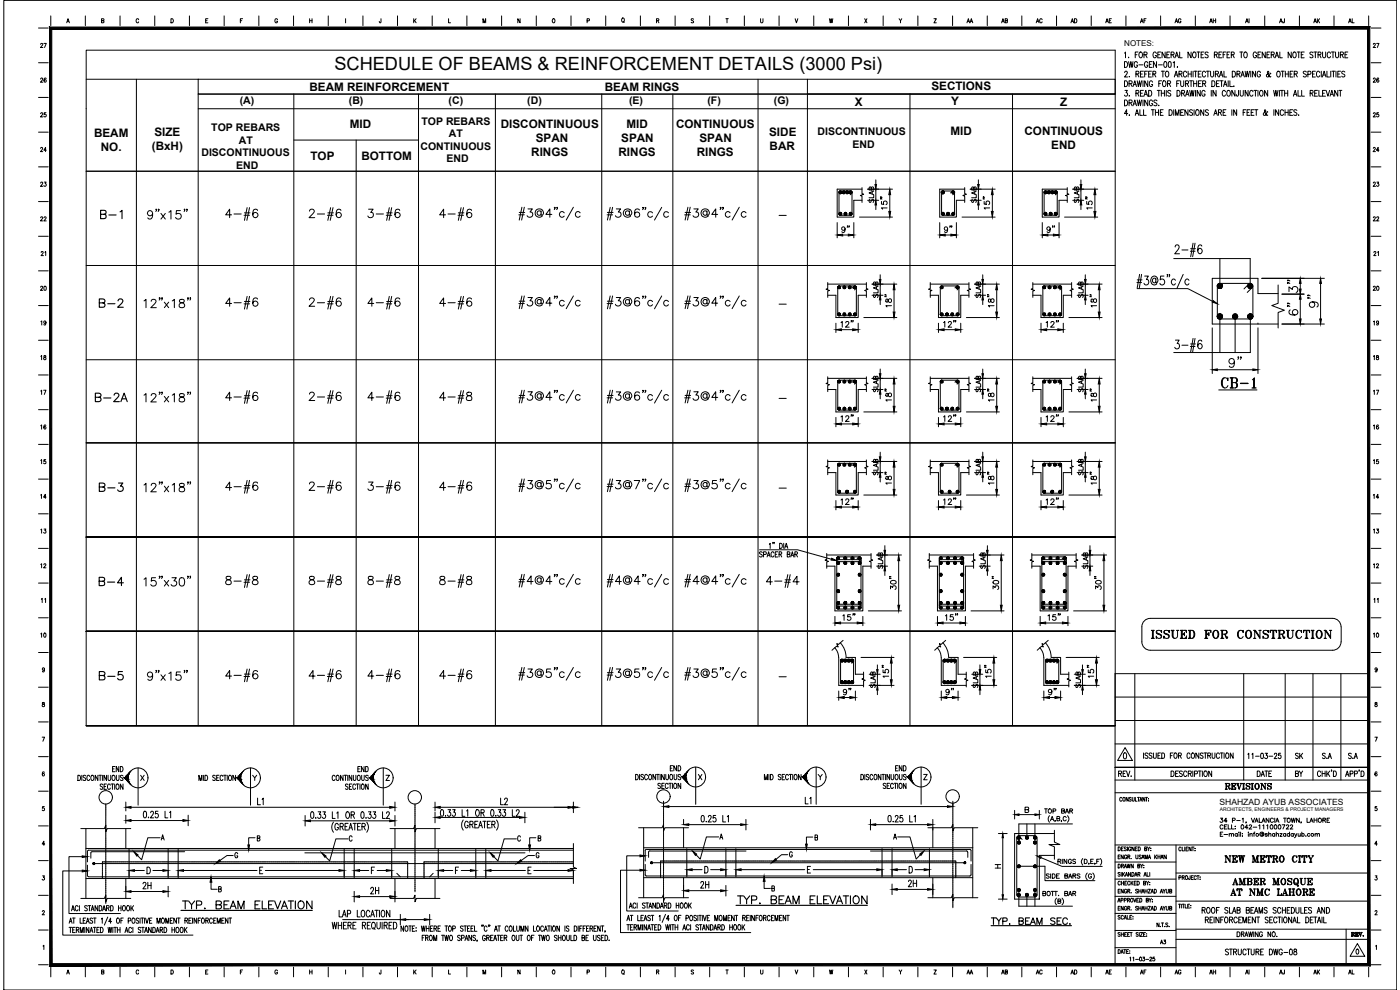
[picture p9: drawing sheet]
<svg xmlns="http://www.w3.org/2000/svg" width="420mm" height="297mm" viewBox="0 0 420 297" stroke-linecap="round" stroke-linejoin="round" font-family="sans-serif">
<defs><g id="words">
<g font-size="7.5">
<text x="66.7" y="67.4">4-#6</text>
<text x="91.7" y="67.4">2-#6</text>
<text x="109.4" y="67.4">3-#6</text>
<text x="131.2" y="67.4">4-#6</text>
<text x="66.7" y="122.4">4-#6</text>
<text x="91.7" y="122.4">2-#6</text>
<text x="109.4" y="122.4">4-#6</text>
<text x="131.2" y="122.4">4-#8</text>
<text x="66.7" y="149.2">4-#6</text>
<text x="91.7" y="149.2">2-#6</text>
<text x="109.4" y="149.2">3-#6</text>
<text x="131.2" y="149.2">4-#6</text>
<text x="66.7" y="177.4">8-#8</text>
<text x="91.7" y="177.4">8-#8</text>
<text x="109.4" y="177.4">8-#8</text>
<text x="131.2" y="177.4">8-#8</text>
<text x="229" y="177.4">4-#4</text>
<text x="66.7" y="205.7">4-#6</text>
<text x="91.7" y="205.7">4-#6</text>
<text x="109.4" y="205.7">4-#6</text>
<text x="131.2" y="205.7">4-#6</text>
</g>
<g font-size="7.1">
<text x="66.7" y="93.8">4-#6</text>
<text x="91.7" y="93.8">2-#6</text>
<text x="109.4" y="93.8">4-#6</text>
<text x="131.2" y="93.8">4-#6</text>
</g>
<g font-size="6.2">
<text x="42.3" y="93.5">12&quot;x18&quot;</text>
<text x="42.3" y="121.7">12&quot;x18&quot;</text>
<text x="28.9" y="177.1">B-4</text>
<text x="43.4" y="205.3">9&quot;x15&quot;</text>
</g>
<g font-size="5.7">
<text x="29.3" y="66.7">B-1</text>
<text x="28.9" y="93.5">B-2</text>
<text x="27.9" y="121.7">B-2A</text>
<text x="28.9" y="148.5">B-3</text>
<text x="28.9" y="205.3">B-5</text>
</g>
<text font-size="5.5" x="100.4" y="21">SCHEDULE OF BEAMS &amp; REINFORCEMENT DETAILS (3000 Psi)</text>
<g font-size="5.3">
<text x="344.7" y="192.6">ISSUED FOR CONSTRUCTION</text>
<text x="366.9" y="260">NEW METRO CITY</text>
</g>
<g font-size="4.9">
<text x="388.1" y="229">SK</text>
<text x="366.9" y="238.1">REVISIONS</text>
<text x="388.1" y="234.2">BY</text>
</g>
<g font-size="4.4">
<text x="289.3" y="8.1">AA</text>
<text x="299.9" y="8.1">AB</text>
<text x="310.1" y="8.1">AC</text>
<text x="320.7" y="8.1">AD</text>
<text x="330.9" y="8.1">AE</text>
<text x="341.5" y="8.1">AF</text>
<text x="351.7" y="8.1">AG</text>
<text x="362.3" y="8.1">AH</text>
<text x="383.1" y="8.1">AJ</text>
<text x="393.3" y="8.1">AK</text>
<text x="403.9" y="8.1">AL</text>
<text x="11.3" y="15.5">27</text>
<text x="411.3" y="15.5">27</text>
<text x="11.3" y="36.3">25</text>
<text x="411.3" y="36.3">25</text>
<text x="11.3" y="57.1">23</text>
<text x="411.3" y="57.1">23</text>
<text x="11.3" y="78">21</text>
<text x="411.3" y="78">21</text>
<text x="11.3" y="98.8">19</text>
<text x="411.3" y="98.8">19</text>
<text x="11.3" y="119.6">17</text>
<text x="414.9" y="119.6" transform="rotate(-90 414.9 119.6)">17</text>
<text x="11.3" y="140.4">15</text>
<text x="411.3" y="140.4">15</text>
<text x="11.3" y="161.2">13</text>
<text x="411.3" y="161.2">13</text>
<text x="411.3" y="182">11</text>
<text x="74.8" y="235.3">Y</text>
<text x="289.3" y="293.5">AA</text>
<text x="299.9" y="293.5">AB</text>
<text x="310.1" y="293.5">AC</text>
<text x="320.7" y="293.5">AD</text>
<text x="330.9" y="293.5">AE</text>
<text x="341.5" y="293.5">AF</text>
<text x="351.7" y="293.5">AG</text>
<text x="362.3" y="293.5">AH</text>
<text x="383.1" y="293.5">AJ</text>
<text x="393.3" y="293.5">AK</text>
<text x="403.9" y="293.5">AL</text>
</g>
<g font-size="4">
<text x="376.1" y="8.1" transform="rotate(-90 376.1 8.1)">AI</text>
<text x="11.3" y="25.8">26</text>
<text x="411.3" y="25.8">26</text>
<text x="11.3" y="46.6">24</text>
<text x="411.3" y="46.6">24</text>
<text x="11.3" y="67.4">22</text>
<text x="411.3" y="67.4">22</text>
<text x="11.3" y="88.2">20</text>
<text x="411.3" y="88.2">20</text>
<text x="11.3" y="109">18</text>
<text x="411.3" y="109">18</text>
<text x="11.3" y="129.8">16</text>
<text x="411.3" y="129.8">16</text>
<text x="11.3" y="150.6">14</text>
<text x="411.3" y="150.6">14</text>
<text x="11.3" y="171.4">12</text>
<text x="411.3" y="171.4">12</text>
<text x="14.8" y="182" transform="rotate(-90 14.8 182)">11</text>
<text x="11.3" y="192.3">10</text>
<text x="411.3" y="192.3">10</text>
<text x="11.6" y="254.7">4</text>
<text x="347.5" y="284.3">A3</text>
<text x="404.6" y="282.2">REV.</text>
<text x="376.1" y="293.5" transform="rotate(-90 376.1 293.5)">AI</text>
</g>
<g font-size="3.5">
<text x="92.9" y="27.2">BEAM REINFORCEMENT</text>
<text x="181.5" y="27.2">BEAM RINGS</text>
<text x="279.5" y="27">SECTIONS</text>
<text x="256.5" y="31.7">X</text>
<text x="285.5" y="31.4">Y</text>
<text x="318.2" y="31.7">Z</text>
<text x="28.2" y="41.1">BEAM</text>
<text x="46.4" y="40.8">SIZE</text>
<text x="105" y="38.3">MID</text>
<text x="150.3" y="38.3">DISCONTINUOUS</text>
<text x="188" y="38.3">MID</text>
<text x="202.9" y="38.3">CONTINUOUS</text>
<text x="230.8" y="40.8">SIDE</text>
<text x="285.2" y="40.5">MID</text>
<text x="307.5" y="40.6">CONTINUOUS</text>
<text x="30.3" y="45.3">NO.</text>
<text x="45.6" y="45">(BxH)</text>
<text x="108.5" y="47.9">BOTTOM</text>
<text x="159.4" y="46.8">RINGS</text>
<text x="160.8" y="42.5">SPAN</text>
<text x="185.6" y="46.8">RINGS</text>
<text x="186.4" y="42.5">SPAN</text>
<text x="209.1" y="46.8">RINGS</text>
<text x="209.9" y="42.5">SPAN</text>
<text x="231" y="45">BAR</text>
<text x="315.5" y="44.8">END</text>
<text x="93.2" y="48.1">TOP</text>
</g>
<g font-size="3.2">
<text x="72" y="31.3">(A)</text>
<text x="104.7" y="31.3">(B)</text>
<text x="134.6" y="31.3">(C)</text>
<text x="158.2" y="31.3">(D)</text>
<text x="188.8" y="31.3">(E)</text>
<text x="212.3" y="31.3">(F)</text>
<text x="232.2" y="31.3">(G)</text>
<text x="63.4" y="39.3">TOP REBARS</text>
<text x="126.5" y="37.4">TOP REBARS</text>
<text x="134.7" y="41.2">AT</text>
<text x="245.4" y="40.6">DISCONTINUOUS</text>
<text x="60.5" y="46.8">DISCONTINUOUS</text>
<text x="71.7" y="43.1">AT</text>
<text x="126.2" y="45">CONTINUOUS</text>
<text x="255.9" y="44.4">END</text>
<text x="70.9" y="50.7">END</text>
<text x="134" y="48.8">END</text>
</g>
<g font-size="2.6">
<text x="232.8" y="66">-</text>
<text x="232.8" y="92.4">-</text>
<text x="232.8" y="120.6">-</text>
<text x="232.8" y="147.8">-</text>
<text x="232.8" y="204.3">-</text>
<text x="366" y="241.4">SHAHZAD AYUB ASSOCIATES</text>
</g>
<text font-size="2.4" x="337.4" y="13.7">NOTES:</text>
<text font-size="1.5" x="366.1" y="243.4">ARCHITECTS, ENGINEERS &amp; PROJECT MANAGERS</text>
</g></defs>
<!-- layer: S-SCHEDULE LINE -->
<g fill="none" stroke="#000" stroke-width=".3">
<path d="M25.9 23.8h33.6M40.9 23.8v193.9M59.5 23.8h275.2v4.4h-275.2zM59.5 32.6h275.2M88.2 28.2v189.5M125.6 28.2v189.5M148.7 28.2v189.5M180.6 28.2v189.5M201.9 28.2v189.5M227.5 23.8v193.9M242.3 23.8v193.9M273.1 28.2v189.5"/>
<path d="M303.9 28.2v189.5M334.7 28.2h-275.2v189.5M25.9 51.4h308.8M88.2 42h37.4M106.9 42v175.7M25.9 79.7h308.8M25.9 107.9h308.8M25.9 132.9h308.8M25.9 161.1h308.8zM25.9 189.4h308.8zM25.9 217.7v-202.6h308.8v202.6M25.9 217.7h308.8"/>
</g>
<!-- layer: TEXT -->
<g fill="none" stroke="#000" stroke-width=".3">
<path d="M20 6.8l.4-1.2 .4 1.2M20.2 6.4h.5M30.5 6.2l.7-.1v-.4l-.7-.1v1.2l.7-.1v-.3l-.3-.2M41.6 5.9a.39 .39 0 0 0-.5-.3 .39 .39 0 0 0-.2 .5v.3a.39 .39 0 0 0 .2 .4 .39 .39 0 0 0 .5-.3M51.3 5.6a.62 .62 0 0 1 .7 .6 .62 .62 0 0 1-.7 .6zM61.7 6.2h.4M62.4 5.6h-.7v1.2h.7M72.1 6.2h.5M72.8 5.6h-.7v1.2M83.3 5.9a.39 .39 0 0 0-.5-.3 .39 .39 0 0 0-.3 .5v.3a.39 .39 0 0 0 .4 .5 .39 .39 0 0 0 .4-.5h-.3M92.9 5.6v1.2M92.9 6.2h.7"/>
<path d="M93.6 5.6v1.2M103.7 5.6v1.2M114.3 5.6v1.2h-.3l-.2-.4M124.2 5.6v1.2M124.4 6.1l.5 .7M124.9 5.6l-.7 .8M134.6 5.6v1.2h.6M144.9 6.8v-1.2l.4 1.2 .5-1.2v1.2M156.1 5.6v1.2l-.7-1.2v1.2M165.9 5.7l.2-.1a.6 .6 0 0 1 .5 .7 .6 .6 0 0 1-.7 .5l-.2-.4zM176.2 6.3l.6-.1v-.5l-.6-.1v1.2M186.8 5.4h.1a.59 .59 0 0 1 .5 .6 .59 .59 0 0 1-.6 .6l-.2-.4z"/>
<path d="M187 6.4l.3 .4M197 6.2l.7-.1v-.4l-.7-.1v1.2M197.4 6.2l.3 .6M208.2 5.8l-.7-.1v.3l.6 .4 .1 .3-.3 .1-.5-.1M217.8 5.6h.8M218.2 5.6v1.2M228.3 5.6v.9l.3 .3 .4-.3v-.9M238.6 5.6l.4 1.2 .4-1.2M248.9 5.6l.3 1.2 .2-1.2 .3 1.2 .2-1.2M259.5 5.6l.7 1.2M260.2 5.6l-.7 1.2M269.8 5.6l.5 .6v.6"/>
<path d="M270.6 5.6l-.3 .6M280.3 5.6h.7l-.7 1.2h.7M45.8 64a.78 .78 0 0 1-1.1 .7 .78 .78 0 0 1-.3-1.2 .78 .78 0 0 1 1.3 .1 1.35 1.35 0 0 1-.9 2.1l-.4-.4M47 62.9h-.3h.3l-.3 .5M47.7 62.9h-.2h.2l-.2 .5M48.3 64l1.3 1.7M49.6 64l-1.3 1.7M50.7 63.7l.6-.5v2.5M54.1 63.2h-1.1l-.2 1.1a.89 .89 0 0 1 1.4 0 .89 .89 0 0 1-.2 1.3 .89 .89 0 0 1-1.3-.4M55.5 62.9h-.3h.3l-.3 .5M56.2 62.9h-.2h.2l-.2 .5M155.7 64.5h1.7"/>
<path d="M155.8 63.7h1.7M156.6 62.2l-.8 3.8M157.4 62.2l-.9 3.8M158.5 62.7h1.3l-.8 .9a.85 .85 0 0 1 .7 1.4 .85 .85 0 0 1-1.5-.3M162.4 63.6l-.1-.2a.67 .67 0 0 0-.9 .1 .67 .67 0 0 0 0 .9 .67 .67 0 0 0 .9 .1l.1-.3M162.4 63.3l.1 1.3a1.05 1.05 0 0 0 .4-1.3 1.05 1.05 0 0 0-1.2-.6 1.26 1.26 0 0 0-1 1.8 1.26 1.26 0 0 0 2 .3M165.6 64.3h-1.8l1.2-1.6v2.5M166.6 62.3h-.3h.3l-.3 .6M167.3 62.3h-.3h.3l-.3 .6M169.3 63.9a.81 .81 0 0 0-1.2-.1 .81 .81 0 0 0 0 1.2 .81 .81 0 0 0 1.2-.2M172.1 62.2l-2.2 3.8M174.1 63.9a.81 .81 0 0 0-1.2-.1 .81 .81 0 0 0 0 1.2 .81 .81 0 0 0 1.2-.2"/>
<path d="M182.2 64.5h1.7M182.3 63.7h1.7M183.1 62.2l-.8 3.8M183.9 62.2l-.9 3.8M185 62.7h1.3l-.8 .9a.85 .85 0 0 1 .7 1.4 .85 .85 0 0 1-1.5-.3M188.9 63.6a.63 .63 0 0 0-.6-.3 .63 .63 0 0 0-.6 .4l.2 .8a.62 .62 0 0 0 1-.3M188.9 63.3l.1 1.3a1.05 1.05 0 0 0 .4-1.3 1.05 1.05 0 0 0-1.2-.6 1.26 1.26 0 0 0-1 1.8 1.26 1.26 0 0 0 2 .3M191.9 63a.77 .77 0 0 0-1.4 .1 1.96 1.96 0 0 0 .3 2 .77 .77 0 0 0 1.1-.4 .77 .77 0 0 0-.5-1 .77 .77 0 0 0-.9 .6M193.1 62.3h-.3h.3l-.3 .6M193.8 62.3h-.3h.3l-.3 .6M195.8 63.9a.81 .81 0 0 0-1.2-.1 .81 .81 0 0 0 0 1.1 .81 .81 0 0 0 1.2-.1M198.6 62.2l-2.2 3.8"/>
<path d="M200.6 63.9a.81 .81 0 0 0-1.2-.1 .81 .81 0 0 0 0 1.1 .81 .81 0 0 0 1.2-.1M205.5 64.5h1.6M205.6 63.7h1.7M206.5 62.2l-.9 3.8M207.1 62.2l-.8 3.8M208.2 62.7h1.4l-.8 .9a.85 .85 0 0 1 .7 1.4 .85 .85 0 0 1-1.5-.3M212.2 63.6a.65 .65 0 0 0-1-.1 .65 .65 0 0 0 0 1l.6 .1 .4-.4M212.2 63.3l.1 1.3a1 1 0 0 0 .6-1.2 1 1 0 0 0-1.1-.7 1.26 1.26 0 0 0-1.3 1.6 1.26 1.26 0 0 0 2.1 .5M215.4 64.3h-1.8l1.2-1.6v2.5M216.4 62.3h-.3h.3l-.3 .6M217.1 62.3h-.3h.3l-.3 .6M219.1 63.9a.81 .81 0 0 0-1.2-.1 .81 .81 0 0 0 0 1.2 .81 .81 0 0 0 1.2-.2"/>
<path d="M221.9 62.2l-2.2 3.8M223.9 63.9a.81 .81 0 0 0-1.2-.1 .81 .81 0 0 0 0 1.2 .81 .81 0 0 0 1.2-.2M155.7 91.1h1.7M155.8 90.4h1.7M156.6 88.8l-.8 3.8M157.4 88.8l-.9 3.8M158.5 89.3h1.3l-.8 .9a.84 .84 0 0 1 .7 1.4 .84 .84 0 0 1-1.5-.3M162.4 90.2a.66 .66 0 0 0-.9-.2 .66 .66 0 0 0-.3 .8 .66 .66 0 0 0 .9 .4l.3-.4M162.4 89.9l.1 1.3a.99 .99 0 0 0 .6-1.2 .99 .99 0 0 0-1-.7 1.27 1.27 0 0 0-1.5 1.6 1.27 1.27 0 0 0 2.1 .5M165.6 91h-1.8l1.2-1.7v2.5M166.6 88.9h-.3h.3l-.3 .6M167.3 88.9h-.3h.3l-.3 .6"/>
<path d="M169.3 90.5a.81 .81 0 0 0-1.2-.2 .81 .81 0 0 0 0 1.2 .81 .81 0 0 0 1.2-.1M172.1 88.8l-2.2 3.8M174.1 90.5a.81 .81 0 0 0-1.2-.2 .81 .81 0 0 0 0 1.2 .81 .81 0 0 0 1.2-.1M182.2 91.1h1.7M182.3 90.4h1.7M183.1 88.8l-.8 3.9M183.9 88.8l-.9 3.9M185 89.3h1.3l-.8 .9a.84 .84 0 0 1 .7 1.4 .84 .84 0 0 1-1.5-.3M188.9 90.2a.64 .64 0 0 0-1-.2 .64 .64 0 0 0 0 1 .64 .64 0 0 0 1-.2M188.9 89.9l.1 1.3a1.07 1.07 0 0 0 .4-1.3 1.07 1.07 0 0 0-1.2-.6 1.27 1.27 0 0 0-1 1.8 1.27 1.27 0 0 0 2 .3M191.9 89.6a.75 .75 0 0 0-1.1-.2l-.3 .4a1.52 1.52 0 0 0 .7 2 .79 .79 0 0 0 .8-.7 .79 .79 0 0 0-.7-.9 .79 .79 0 0 0-.8 .8M193.1 88.9h-.3h.3l-.3 .6"/>
<path d="M193.8 88.9h-.3h.3l-.3 .6M195.8 90.5a.8 .8 0 0 0-1.1-.1 .8 .8 0 0 0 0 1.2 .8 .8 0 0 0 1.1-.2M198.6 88.8l-2.2 3.9M200.6 90.5a.8 .8 0 0 0-1.2-.1 .8 .8 0 0 0 0 1.2 .8 .8 0 0 0 1.2-.2M205.5 91.1h1.6M205.6 90.4h1.7M206.5 88.8l-.9 3.8M207.1 88.8l-.8 3.8M208.2 89.3h1.4l-.8 .9a.84 .84 0 0 1 .6 1.4 .84 .84 0 0 1-1.4-.3M212.2 90.2a.66 .66 0 0 0-.9-.2 .66 .66 0 0 0-.3 .8 .66 .66 0 0 0 .8 .4l.4-.4M212.2 89.9l.1 1.3a.99 .99 0 0 0 .6-1.2 .99 .99 0 0 0-1.1-.7 1.27 1.27 0 0 0-1.3 1.6 1.27 1.27 0 0 0 2.1 .5M215.4 91h-1.8l1.2-1.7v2.5"/>
<path d="M216.4 88.9h-.3h.3l-.3 .6M217.1 88.9h-.3h.3l-.3 .6M219.1 90.5a.81 .81 0 0 0-1.2-.2 .81 .81 0 0 0 0 1.2 .81 .81 0 0 0 1.2-.1M221.9 88.8l-2.2 3.8M223.9 90.5a.81 .81 0 0 0-1.2-.2 .81 .81 0 0 0 0 1.2 .81 .81 0 0 0 1.2-.1M155.7 119.4h1.7M155.8 118.6h1.7M156.6 117.1l-.8 3.8M157.4 117.1l-.9 3.8M158.5 117.5h1.3l-.8 1a.84 .84 0 0 1 .7 1.4 .84 .84 0 0 1-1.5-.3M162.4 118.5a.64 .64 0 0 0-1-.2 .64 .64 0 0 0 0 1 .64 .64 0 0 0 1-.2M162.4 118.1l.1 1.4a1.07 1.07 0 0 0 .4-1.3 1.07 1.07 0 0 0-1.2-.7 1.27 1.27 0 0 0-1 1.9 1.27 1.27 0 0 0 2 .3"/>
<path d="M165.6 119.2h-1.8l1.2-1.7v2.6M166.6 117.2h-.3h.3l-.3 .6M167.3 117.2h-.3h.3l-.3 .6M169.3 118.8a.8 .8 0 0 0-1.2-.2 .8 .8 0 0 0 0 1.2 .8 .8 0 0 0 1.2-.1M172.1 117.1l-2.2 3.8M174.1 118.8a.8 .8 0 0 0-1.2-.2 .8 .8 0 0 0 0 1.2 .8 .8 0 0 0 1.2-.1M182.2 119.4h1.7M182.3 118.6h1.7M183.1 117.1l-.8 3.8M183.9 117.1l-.9 3.8M185 117.6h1.3l-.8 .9a.84 .84 0 0 1 .7 1.4 .84 .84 0 0 1-1.5-.3M188.9 118.5a.64 .64 0 0 0-1-.2 .64 .64 0 0 0 0 1 .64 .64 0 0 0 1-.2"/>
<path d="M188.9 118.2l.1 1.3a1.05 1.05 0 0 0 .4-1.3 1.05 1.05 0 0 0-1.2-.6 1.25 1.25 0 0 0-1 1.8 1.25 1.25 0 0 0 2 .3M191.9 117.9l-.1-.2a.92 .92 0 0 0-1.3 .4 1.52 1.52 0 0 0 .7 2 .78 .78 0 0 0 .8-.7 .78 .78 0 0 0-.7-.9 .78 .78 0 0 0-.8 .7M193.1 117.2h-.3h.3l-.3 .6M193.8 117.2h-.3h.3l-.3 .6M195.8 118.8a.8 .8 0 0 0-1.1-.2 .8 .8 0 0 0 0 1.2 .8 .8 0 0 0 1.1-.1M198.6 117.1l-2.2 3.8M200.6 118.8a.8 .8 0 0 0-1.2-.2 .8 .8 0 0 0 0 1.2 .8 .8 0 0 0 1.2-.1M205.5 119.4h1.6M205.6 118.6h1.7M206.5 117.1l-.9 3.8M207.1 117.1l-.8 3.8M208.2 117.5h1.4l-.8 1a.84 .84 0 0 1 .6 1.4 .84 .84 0 0 1-1.4-.3"/>
<path d="M212.2 118.5a.64 .64 0 0 0-1-.2 .64 .64 0 0 0 0 1 .64 .64 0 0 0 1-.2M212.2 118.1l.1 1.4a1.02 1.02 0 0 0 .6-1.2 1.02 1.02 0 0 0-1.1-.8 1.27 1.27 0 0 0-1.3 1.7 1.27 1.27 0 0 0 2.1 .5M215.4 119.2h-1.8l1.2-1.7v2.6M216.4 117.2h-.3h.3l-.3 .6M217.1 117.2h-.3h.3l-.3 .6M219.1 118.8a.8 .8 0 0 0-1.2-.2 .8 .8 0 0 0 0 1.2 .8 .8 0 0 0 1.2-.1M221.9 117.1l-2.2 3.8M223.9 118.8a.8 .8 0 0 0-1.2-.2 .8 .8 0 0 0 0 1.2 .8 .8 0 0 0 1.2-.1M365.8 117h11.4M366.9 113.8l-.2 .7 .2 1.5M367.5 113.4a2.07 2.07 0 0 0 0 3M368.4 113.8l.1-.4v.8a.98 .98 0 0 0-1.1-.8 .98 .98 0 0 0-.8 1.1 1.36 1.36 0 0 0 1.3 1.9l.6-.7"/>
<path d="M369.1 113.4l2 .1 .3 .7-.3 .5-.4 .1M369.3 113.4l.3 .1M369.4 113.4l.2 .3M369.6 113.4v3M369.6 116.2l-.3 .2M369.6 116.1l-.2 .3M369.7 113.5v2.7M369.8 113.4v3M369.8 116.1l.2 .3M369.8 116.2l.3 .2M370 113.4l-.2 .3M370.1 113.4l-.3 .1"/>
<path d="M370.7 113.4l.4 .4-.1 .9-1.2 .1M370.7 114.8a.81 .81 0 0 1 .7 .8 .81 .81 0 0 1-.7 .8h-1.6M370.7 114.8l.4 .4v.8l-.4 .4M371.1 113.7v.8M371.1 115.1v1M372.3 115l2.2 .1zM375.7 116.4h1.3M375.8 113.9l.7-.5v3M376.2 113.7v2.7M376.2 116.2l-.2 .2M376.2 116.1l-.1 .3M376.3 113.7v2.5"/>
<path d="M376.5 116.1l.1 .3M376.5 116.2l.2 .2M43.2 145.5l.6-.5v2.6M45.4 145.7l.4-.7 .8 .1 .2 .4-.4 .9-1.1 1.2h1.6M48 144.7h-.2h.2l-.2 .6M48.7 144.7h-.2h.2l-.2 .6M49.3 145.9l1.3 1.7M50.6 145.9l-1.3 1.7M51.7 145.5l.6-.5v2.6M54 145.1a.5 .5 0 0 0 .2 .9 .89 .89 0 0 1 1 .4 .89 .89 0 0 1 0 1l-.8 .2-.4-.2-.2-.3a1.25 1.25 0 0 1 1.4-1.2l.1-.5a.9 .9 0 0 0-1.3-.3zM56.5 144.7h-.2h.2l-.2 .6M57.2 144.7h-.2h.2l-.2 .6"/>
<path d="M155.7 146h1.7M155.8 145.2h1.7M156.6 143.7l-.8 3.8M157.4 143.7l-.9 3.8M158.5 144.2h1.3l-.8 .9a.83 .83 0 0 1 .8 1.2 .83 .83 0 0 1-1.3 .2l-.3-.3M162.4 145.1l-.1-.2a.66 .66 0 0 0-1 .1 .66 .66 0 0 0 .1 .9 .66 .66 0 0 0 1-.2M162.4 144.8l.1 1.3a1 1 0 0 0 .6-1.2 1 1 0 0 0-1-.7 1.27 1.27 0 0 0-1.5 1.6 1.27 1.27 0 0 0 2.1 .5M165.3 144.2h-1.2l-.1 1a.88 .88 0 0 1 1.3 0 .88 .88 0 0 1-.2 1.3 .88 .88 0 0 1-1.3-.3M166.6 143.8h-.3h.3l-.3 .6M167.3 143.8h-.3h.3l-.3 .6M169.3 145.4a.81 .81 0 0 0-1.2-.1 .81 .81 0 0 0 0 1.1 .81 .81 0 0 0 1.2-.1M172.1 143.7l-2.2 3.8"/>
<path d="M174.1 145.4a.81 .81 0 0 0-1.2-.1 .81 .81 0 0 0 0 1.1 .81 .81 0 0 0 1.2-.1M182.2 146h1.7M182.3 145.3h1.7M183.1 143.7l-.8 3.8M183.9 143.7l-.9 3.8M185 144.2h1.3l-.8 .9a.8 .8 0 0 1 .9 1 .8 .8 0 0 1-1.1 .6l-.6-.5M188.9 145.1a.64 .64 0 0 0-1-.2 .64 .64 0 0 0 0 1 .64 .64 0 0 0 1-.2M188.9 144.8l.1 1.3a1 1 0 0 0 .6-1.2 1 1 0 0 0-1.1-.7 1.27 1.27 0 0 0-1.4 1.6 1.27 1.27 0 0 0 2.1 .5M190.3 144.2h1.7l-1.2 2.5M193.1 143.8h-.3h.3l-.3 .6M193.8 143.8h-.3h.3l-.3 .6M195.8 145.4a.81 .81 0 0 0-1.2-.1 .81 .81 0 0 0 0 1.1 .81 .81 0 0 0 1.2-.1"/>
<path d="M198.6 143.7l-2.2 3.8M200.6 145.4a.81 .81 0 0 0-1.2-.1 .81 .81 0 0 0 0 1.1 .81 .81 0 0 0 1.2-.1M205.5 146h1.6M205.6 145.2h1.7M206.5 143.7l-.9 3.8M207.1 143.7l-.8 3.8M208.2 144.2h1.4l-.8 .9a.83 .83 0 0 1 .8 1.2 .83 .83 0 0 1-1.4 .2l-.2-.3M212.2 145.1l-.2-.2a.66 .66 0 0 0-.9 .1 .66 .66 0 0 0 .1 .9 .66 .66 0 0 0 1-.2M212.2 144.8l.1 1.3a1 1 0 0 0 .6-1.2 1 1 0 0 0-1.1-.7 1.26 1.26 0 0 0-1.3 1.6 1.26 1.26 0 0 0 2.1 .5M215.1 144.2h-1.2l-.2 1a.9 .9 0 0 1 1.4 0 .9 .9 0 0 1-.2 1.4 .9 .9 0 0 1-1.3-.4M216.4 143.8h-.3h.3l-.3 .6M217.1 143.8h-.3h.3l-.3 .6"/>
<path d="M219.1 145.4a.81 .81 0 0 0-1.2-.1 .81 .81 0 0 0 0 1.1 .81 .81 0 0 0 1.2-.1M221.9 143.7l-2.2 3.8M223.9 145.4a.81 .81 0 0 0-1.2-.1 .81 .81 0 0 0 0 1.1 .81 .81 0 0 0 1.2-.1M43.2 173.8l.6-.5v2.5M46.7 173.3h-1.2l-.1 1.1a.88 .88 0 0 1 1.3 0 .88 .88 0 0 1-.2 1.3 .88 .88 0 0 1-1.2-.3M48 173h-.2h.2l-.2 .6M48.7 173h-.2h.2l-.2 .6M49.3 174.1l1.3 1.7M50.6 174.1l-1.3 1.7M51.6 173.3h1.3l-.7 1a.84 .84 0 0 1 .6 1.3 .84 .84 0 0 1-1.4-.2M54.1 173.4a.86 .86 0 0 1 1.2 .4 1.26 1.26 0 0 1-.9 2l-.6-.4v-1zM56.5 173h-.2h.2l-.2 .6"/>
<path d="M57.2 173h-.2h.2l-.2 .6M155.7 174.6h1.7M155.8 173.8h1.7M156.6 172.3l-.8 3.8M157.4 172.3l-.9 3.8M160 174.5h-1.8l1.2-1.7v2.5M162.4 173.8l-.1-.3a.66 .66 0 0 0-1 .1 .66 .66 0 0 0 .1 1 .66 .66 0 0 0 1-.2M162.4 173.4l.1 1.3a1 1 0 0 0 .6-1.2 1 1 0 0 0-1-.7 1.27 1.27 0 0 0-1.5 1.6 1.27 1.27 0 0 0 2.1 .5M165.6 174.5h-1.8l1.2-1.7v2.5M166.6 172.5h-.3h.3l-.3 .5M167.3 172.5h-.3h.3l-.3 .5M169.3 174a.81 .81 0 0 0-1.2-.1 .81 .81 0 0 0 0 1.2 .81 .81 0 0 0 1.2-.2"/>
<path d="M172.1 172.3l-2.2 3.8M174.1 174a.81 .81 0 0 0-1.2-.1 .81 .81 0 0 0 0 1.2 .81 .81 0 0 0 1.2-.2M182.2 174.6h1.7M182.3 173.9h1.7M183.1 172.3l-.8 3.8M183.9 172.3l-.9 3.8M186.5 174.5h-1.8l1.2-1.7v2.5M188.9 173.8a.64 .64 0 0 0-1-.2 .64 .64 0 0 0 0 1 .64 .64 0 0 0 1-.2M188.9 173.4l.1 1.3a1 1 0 0 0 .6-1.2 1 1 0 0 0-1.1-.7 1.27 1.27 0 0 0-1.4 1.6 1.27 1.27 0 0 0 2.1 .5M192.1 174.5h-1.8l1.2-1.7v2.5M193.1 172.5h-.3h.3l-.3 .5M193.8 172.5h-.3h.3l-.3 .5"/>
<path d="M195.8 174a.81 .81 0 0 0-1.2-.1 .81 .81 0 0 0 0 1.2 .81 .81 0 0 0 1.2-.2M198.6 172.3l-2.2 3.8M200.6 174a.81 .81 0 0 0-1.2-.1 .81 .81 0 0 0 0 1.2 .81 .81 0 0 0 1.2-.2M205.5 174.6h1.6M205.6 173.8h1.7M206.5 172.3l-.9 3.8M207.1 172.3l-.8 3.8M209.8 174.5h-1.8l1.2-1.7v2.5M212.2 173.8l-.2-.3a.66 .66 0 0 0-.9 .1 .66 .66 0 0 0 .1 1 .66 .66 0 0 0 1-.2M212.2 173.4l.1 1.3a1 1 0 0 0 .6-1.2 1 1 0 0 0-1.1-.7 1.26 1.26 0 0 0-1.3 1.6 1.26 1.26 0 0 0 2.1 .5M215.4 174.5h-1.8l1.2-1.7v2.5M216.4 172.5h-.3h.3l-.3 .5"/>
<path d="M217.1 172.5h-.3h.3l-.3 .5M219.1 174a.81 .81 0 0 0-1.2-.1 .81 .81 0 0 0 0 1.2 .81 .81 0 0 0 1.2-.2M221.9 172.3l-2.2 3.8M223.9 174a.81 .81 0 0 0-1.2-.1 .81 .81 0 0 0 0 1.2 .81 .81 0 0 0 1.2-.2M228.8 165.8l-.3-.2h-.5l-.1 .3 .7 .5 .2 .5-.3 .2-.6-.2M229.2 166.4l.7-.1v-.7h-.7v1.5M230.2 167.1l.5-1.5 .4 1.5M230.4 166.6h.6M230.9 163.3l.2-.3v1.5M232 162.8l-.1 .3M232.3 165.9a.46 .46 0 0 0-.6-.3 .46 .46 0 0 0-.3 .5v.4a.46 .46 0 0 0 .3 .6 .46 .46 0 0 0 .6-.4M232.4 162.8l-.1 .3"/>
<path d="M232.7 166.3h.4M233.4 165.6h-.7v1.5h.7M233.8 166.3l.7-.1 .1-.5-.8-.1v1.5M234 163a.76 .76 0 0 1 .8 .8 .76 .76 0 0 1-.8 .7zM234.2 166.3l.4 .8M235.2 163v1.5M235.5 164.5l.5-1.5 .4 1.5M235.7 164h.6M236.3 166.3l.6-.1 .1-.5-.7-.1v1.5l.7-.2v-.5l-.2-.1M237.3 167.1l.5-1.5 .5 1.5M237.5 166.6h.5M238.5 166.3l.7-.1v-.6h-.7v1.5"/>
<path d="M238.9 166.3l.5 .8M12.8 210.8l-.1 .3a.68 .68 0 0 1 .6 .8 .41 .41 0 0 1-.7-.2 .41 .41 0 0 1 .6-.5l.1-.4zM13.3 200.8a.32 .32 0 0 1-.3 .3 .32 .32 0 0 1-.3-.4l.3-.4a.71 .71 0 0 1 0 1.3l-.3-.2M155.7 202.6h1.7M155.8 201.8h1.7M156.6 200.3l-.8 3.8M157.4 200.3l-.9 3.8M158.5 200.7h1.3l-.8 1a.84 .84 0 0 1 .7 1.4 .84 .84 0 0 1-1.5-.3M162.4 201.7a.66 .66 0 0 0-.9-.3 .66 .66 0 0 0-.3 .9 .66 .66 0 0 0 .9 .3l.3-.3M162.4 201.3l.1 1.3a.99 .99 0 0 0 .6-1.1 .99 .99 0 0 0-1-.8 1.27 1.27 0 0 0-1.5 1.7 1.27 1.27 0 0 0 2.1 .5M165.3 200.7h-1.2l-.1 1.1a.87 .87 0 0 1 1.3 0 .87 .87 0 0 1-.2 1.3 .87 .87 0 0 1-1.3-.3M166.6 200.4h-.3h.3l-.3 .6"/>
<path d="M167.3 200.4h-.3h.3l-.3 .6M169.3 201.9a.81 .81 0 0 0-1.2-.1 .81 .81 0 0 0 0 1.2 .81 .81 0 0 0 1.2-.1M172.1 200.3l-2.2 3.8M174.1 201.9a.81 .81 0 0 0-1.2-.1 .81 .81 0 0 0 0 1.2 .81 .81 0 0 0 1.2-.1M182.2 202.6h1.7M182.3 201.8h1.7M183.1 200.3l-.8 3.8M183.9 200.3l-.9 3.8M185 200.7h1.3l-.8 1a.84 .84 0 0 1 .7 1.4 .84 .84 0 0 1-1.5-.3M188.9 201.7a.64 .64 0 0 0-1-.2 .64 .64 0 0 0 0 1 .64 .64 0 0 0 1-.2M188.9 201.4l.1 1.3a1.07 1.07 0 0 0 .4-1.4 1.07 1.07 0 0 0-1.2-.6 1.27 1.27 0 0 0-1 1.8 1.27 1.27 0 0 0 2 .4M191.8 200.7h-1.3v1.1a.87 .87 0 0 1 1.3 0 .87 .87 0 0 1-.2 1.3 .87 .87 0 0 1-1.3-.3"/>
<path d="M193.1 200.4h-.3h.3l-.3 .6M193.8 200.4h-.3h.3l-.3 .6M195.8 202a.8 .8 0 0 0-1.1-.2 .8 .8 0 0 0 0 1.2 .8 .8 0 0 0 1.1-.1M198.6 200.3l-2.2 3.8M200.6 202a.8 .8 0 0 0-1.2-.2 .8 .8 0 0 0 0 1.2 .8 .8 0 0 0 1.2-.1M205.5 202.6h1.6M205.6 201.8h1.7M206.5 200.3l-.9 3.8M207.1 200.3l-.8 3.8M208.2 200.7h1.4l-.8 1a.84 .84 0 0 1 .6 1.4 .84 .84 0 0 1-1.4-.3M212.2 201.7a.66 .66 0 0 0-.9-.3 .66 .66 0 0 0-.3 .9 .66 .66 0 0 0 .8 .3l.4-.3M212.2 201.3l.1 1.3a.99 .99 0 0 0 .6-1.1 .99 .99 0 0 0-1.1-.8 1.27 1.27 0 0 0-1.3 1.7 1.27 1.27 0 0 0 2.1 .5"/>
<path d="M215.1 200.7h-1.2l-.2 1.1a.89 .89 0 0 1 1.4 0 .89 .89 0 0 1-.2 1.3 .89 .89 0 0 1-1.3-.3M216.4 200.4h-.3h.3l-.3 .6M217.1 200.4h-.3h.3l-.3 .6M219.1 201.9a.81 .81 0 0 0-1.2-.1 .81 .81 0 0 0 0 1.2 .81 .81 0 0 0 1.2-.1M221.9 200.3l-2.2 3.8M223.9 201.9a.81 .81 0 0 0-1.2-.1 .81 .81 0 0 0 0 1.2 .81 .81 0 0 0 1.2-.1M412.7 210.8v.3a.63 .63 0 0 1 .5 .8 .41 .41 0 0 1-.6-.2 .41 .41 0 0 1 .5-.5l.1-.4zM413.3 200.8a.34 .34 0 0 1-.4 .3 .34 .34 0 0 1-.3-.4l.4-.4a.62 .62 0 0 1 .3 .7 .62 .62 0 0 1-.5 .5l-.1-.1M12.7 221.2h.7l-.5 1.2M13.3 231.8l-.2-.2a.61 .61 0 0 0-.4 .6 .61 .61 0 0 0 .5 .6 .37 .37 0 0 0 .1-.7 .37 .37 0 0 0-.6 .3M23.4 232.6a.78 .78 0 0 1 .8 .8 .78 .78 0 0 1-.8 .8zM24.6 232.6v1.6"/>
<path d="M25.7 232.8l-.3-.2-.5 .2 .2 .4 .4 .3a.42 .42 0 0 1 .1 .7 .42 .42 0 0 1-.7-.2M26.9 233a.44 .44 0 0 0-.5-.4 .44 .44 0 0 0-.3 .6l.2 .9 .4 .1 .2-.4M27.4 232.8l.2-.2a.77 .77 0 0 1 .6 .8 .77 .77 0 0 1-.7 .7l-.2-.5zM29.4 232.6v1.6l-.8-1.6v1.6M29.6 232.6h.8M30.1 232.6v1.6M30.7 232.6v1.6M30.9 235.5a.42 .42 0 0 0-.6-.3 .42 .42 0 0 0-.2 .7l.6 .3a.42 .42 0 0 1 0 .6 .42 .42 0 0 1-.6-.2M31.2 236h.5M32 232.6v1.6l-.8-1.6v1.6M32 235.2h-.8v1.6h.8M32.4 232.6l.1 1.4 .3 .2 .3-.1 .1-.3v-1.2"/>
<path d="M33.1 235.6l-.3-.4a.85 .85 0 0 0-.6 .8 .85 .85 0 0 0 .6 .8l.3-.3M33.3 235.2h.8M33.7 235.2v1.6M33.8 230.7h.4M33.8 232.7l.2-.1a.77 .77 0 0 1 .6 .8 .77 .77 0 0 1-.8 .7l-.2-.5zM34.4 235.2v1.6M34.5 230h-.7v1.5h.7M34.9 232.6l.1 1.4 .3 .2 .3-.1 .1-.3v-1.2M35.1 235.3v-.1a.84 .84 0 0 1 .6 .8 .84 .84 0 0 1-.6 .8 1.08 1.08 0 0 1 0-1.5zM35.6 230v1.5l-.7-1.5v1.5M36.1 230a.78 .78 0 0 1 .8 .8 .78 .78 0 0 1-.8 .7zM36.9 232.8l-.3-.2-.5 .2 .1 .3 .6 .4a.42 .42 0 0 1-.1 .7 .42 .42 0 0 1-.6-.2"/>
<path d="M36.9 235.2v1.6l-.8-1.6v1.6M39.3 231.3l-1.9 2.1 1.9 2.1M41.4 230.4v11.2M42.2 232.6l1.1 1.6M43.3 232.6l-1.1 1.6M59.7 234.2v-1.6l.5 1.6 .4-1.6v1.6M61 232.6v1.6M61.5 232.6a.78 .78 0 0 1 .8 .8 .78 .78 0 0 1-.8 .8zM64.6 232.8l-.3-.2-.5 .2 .1 .4 .6 .3v.6l-.7-.1M65 233.4h.5M65.7 232.6h-.7v1.6h.7M66.9 233a.44 .44 0 0 0-.6-.4 .44 .44 0 0 0-.3 .6l.3 .9h.4l.2-.3"/>
<path d="M67.1 232.6h.8M67.5 232.6v1.6M68.2 232.6v1.6M68.8 232.7l.1-.1a.77 .77 0 0 1 .6 .8 .77 .77 0 0 1-.7 .7l-.2-.5zM70.7 232.6v1.6l-.8-1.6v1.6M73.1 231.3l-1.9 2.1 1.9 2.1M75.2 230.4v11.2M100.5 233a.44 .44 0 0 0-.5-.4 .44 .44 0 0 0-.3 .6l.2 .9h.5l.1-.3M101.1 232.7l.1-.1a.82 .82 0 0 1 .6 .8 .82 .82 0 0 1-.6 .8 1.09 1.09 0 0 1-.1-1.5zM103 232.6v1.6l-.8-1.6v1.6M103.3 232.6h.8M103.7 232.6v1.6"/>
<path d="M104.4 232.6v1.6M104.4 235.5l-.2-.3-.4 .1v.6l.6 .3v.4l-.2 .2-.5-.2M104.9 236h.4M105.6 232.6v1.6l-.8-1.6v1.6M105.6 235.2h-.7v1.6h.7M106 232.6l.1 1.4 .3 .2 .4-.2v-1.4M106.7 235.6l-.3-.4a.85 .85 0 0 0-.5 .8 .85 .85 0 0 0 .5 .8l.3-.3M106.9 235.2h.8M107.3 232.8l.3-.2a.82 .82 0 0 1 .5 .8 .82 .82 0 0 1-.5 .8l-.3-.4zM107.3 235.2v1.6M107.4 230.7h.5M108 235.2v1.6"/>
<path d="M108.1 230h-.7v1.5h.7M108.5 232.6l.1 1.4 .3 .2 .4-.2v-1.4M108.6 235.3l.2-.1a.85 .85 0 0 1 .5 .8 .85 .85 0 0 1-.5 .8 1.13 1.13 0 0 1-.2-1.5zM109.3 230v1.5l-.8-1.5v1.5M109.7 230a.83 .83 0 0 1 .9 .5 .83 .83 0 0 1-.3 1h-.6zM110.5 232.8l-.3-.2-.5 .2 .1 .4 .6 .3v.6l-.7-.1M110.5 235.2v1.6l-.8-1.6v1.6M112.9 231.3l-1.9 2.1 1.9 2.1M115 230.4v11.2M115.8 232.6h1.1l-1.1 1.6h1.1M190.8 232.4a.8 .8 0 0 1 .8 .8 .8 .8 0 0 1-.8 .8zM191.9 232.4v1.6"/>
<path d="M193.1 232.6a.4 .4 0 0 0-.6-.2 .4 .4 0 0 0-.1 .6l.5 .2a.42 .42 0 0 1 .1 .7 .42 .42 0 0 1-.7-.2M194.3 232.7l-.3-.3a.85 .85 0 0 0-.6 .8 .85 .85 0 0 0 .6 .8l.3-.4M194.9 232.4h.1a.84 .84 0 0 1 .6 .8 .84 .84 0 0 1-.6 .8 1.08 1.08 0 0 1-.1-1.6zM196.8 232.4v1.6l-.8-1.6v1.6M197 232.4h.8M197.4 232.4v1.6M198.1 232.4v1.6M198.2 235.2l-.2-.2-.6 .2 .1 .4 .6 .3v.6l-.4 .1-.3-.2M198.6 235.8h.5M199.3 232.4v1.6l-.8-1.6v1.6M199.3 235h-.7v1.6h.7M199.8 232.4l.1 1.3 .3 .3 .4-.5v-1.1"/>
<path d="M200.5 235.4a.44 .44 0 0 0-.6-.4 .44 .44 0 0 0-.3 .6v.4a.44 .44 0 0 0 .3 .6 .44 .44 0 0 0 .6-.4M200.7 235h.8M201.1 235v1.6M201.2 230.5h.4M201.2 232.4h.1a.85 .85 0 0 1 .6 .8 .85 .85 0 0 1-.6 .8 1.13 1.13 0 0 1-.1-1.6zM201.8 235v1.6M201.9 229.7h-.7v1.6h.7M202.3 232.4l.1 1.3 .2 .3 .5-.5v-1.1M202.4 235.1l.1-.1a.75 .75 0 0 1 .7 .8 .75 .75 0 0 1-.8 .7l-.2-.5zM203 229.7v1.6l-.8-1.6v1.6M203.5 229.7a.78 .78 0 0 1 .8 .8 .78 .78 0 0 1-.8 .8zM204.3 232.6a.39 .39 0 0 0-.6-.2 .39 .39 0 0 0 0 .6l.3 .2a.42 .42 0 0 1 .2 .7 .42 .42 0 0 1-.7-.2"/>
<path d="M204.3 235v1.6l-.8-1.6v1.6M206.7 231l-1.9 2.2 1.9 2.1M208.8 230.2v11.1M209.6 232.4l1.1 1.6M210.7 232.4l-1.1 1.6M229.4 234v-1.6l.5 1.6 .4-1.6v1.6M230.8 232.4v1.6M231.2 232.4a.8 .8 0 0 1 .8 .8 .8 .8 0 0 1-.8 .8zM234.4 232.6a.39 .39 0 0 0-.7-.2 .39 .39 0 0 0 .1 .6l.3 .2a.42 .42 0 0 1 .1 .7 .42 .42 0 0 1-.6-.2M234.7 233.1h.5M235.5 232.4h-.8v1.6h.8M236.6 232.7l-.3-.3a.85 .85 0 0 0-.6 .8 .85 .85 0 0 0 .6 .8l.3-.4"/>
<path d="M236.8 232.4h.8M237.2 232.4v1.6M237.9 232.4v1.6M238.5 232.4h.1a.84 .84 0 0 1 .6 .8 .84 .84 0 0 1-.6 .8 1.08 1.08 0 0 1-.1-1.6zM240.4 232.4v1.6l-.8-1.6v1.6M242.8 231l-1.9 2.2 1.9 2.1M244.9 230.2v11.1M245.5 232.4l.7 .7v.9M246.8 232.4l-.6 .7M258.4 232.4a.8 .8 0 0 1 .8 .8 .8 .8 0 0 1-.8 .8zM259.5 232.4v1.6M260.7 232.6l-.2-.2-.5 .2 .1 .4 .5 .3v.6l-.4 .1-.2-.3"/>
<path d="M261.9 232.7l-.2-.3a.84 .84 0 0 0-.6 .8 .84 .84 0 0 0 .6 .8l.2-.4M262.5 232.4h.1a.85 .85 0 0 1 .6 .8 .85 .85 0 0 1-.6 .8 1.13 1.13 0 0 1-.1-1.6zM264.4 232.4v1.6l-.8-1.6v1.6M264.7 232.4h.7M265 232.4v1.6M265.7 232.4v1.6M265.9 235.2l-.3-.2-.6 .2 .1 .3 .5 .3a.43 .43 0 0 1 .2 .7 .43 .43 0 0 1-.8-.1M266.2 235.8h.5M267 232.4v1.6l-.8-1.6v1.6M267 235h-.8v1.6h.8M267.4 232.4v1.1l.4 .5 .4-.3v-1.3M268.1 235.4a.44 .44 0 0 0-.5-.4 .44 .44 0 0 0-.3 .6v.4a.44 .44 0 0 0 .3 .6 .44 .44 0 0 0 .5-.4"/>
<path d="M268.4 235h.7M268.7 235v1.6M268.8 230.5h.4M268.9 232.4a.84 .84 0 0 1 .7 .8 .84 .84 0 0 1-.7 .8 1.08 1.08 0 0 1 0-1.6zM269.4 235v1.6M269.5 229.7h-.7v1.6h.7M269.9 232.4l.1 1.3 .3 .3 .4-.3v-1.3M269.9 235.2l.2-.2a.81 .81 0 0 1 .6 .8 .81 .81 0 0 1-.6 .8l-.3-.6zM270.7 229.7v1.6l-.8-1.6v1.6M271.1 229.7a.78 .78 0 0 1 .8 .8 .78 .78 0 0 1-.8 .8zM271.9 232.6a.4 .4 0 0 0-.6-.2 .4 .4 0 0 0-.1 .6l.5 .2a.42 .42 0 0 1 .1 .7 .42 .42 0 0 1-.7-.2M271.9 235v1.6l-.8-1.6v1.6"/>
<path d="M274.3 231l-1.9 2.2 1.9 2.1M276.4 230.2v11.1M277.2 232.4h1.1l-1.1 1.6h1.1M412.6 221.2h.7l-.5 1.2M413.3 231.8l-.1-.2a.57 .57 0 0 0-.6 .6 .57 .57 0 0 0 .5 .6 .37 .37 0 0 0 .1-.7 .37 .37 0 0 0-.6 .3M13.3 242h-.5l-.1 .5a.4 .4 0 0 1 .6 0 .4 .4 0 0 1-.1 .6 .4 .4 0 0 1-.5-.1M48.4 252l.4-1.5 .5 1.5M48.6 251.5h.5M71.3 256.2a.44 .44 0 0 0-.5-.4 .44 .44 0 0 0-.3 .6v.4a.45 .45 0 0 0 .4 .6 .45 .45 0 0 0 .4-.6h-.3M77.2 251.5l.7-.1v-.6h-.7v1.5h.5l.3-.3-.3-.5M105.7 251.1l-.3-.3a.85 .85 0 0 0-.6 .8 .85 .85 0 0 0 .6 .8l.3-.4M156.2 251.1l-.3-.3a.85 .85 0 0 0-.6 .8 .85 .85 0 0 0 .6 .8l.3-.4"/>
<path d="M161.5 251.5l.7-.1 .1-.5-.8-.1v1.5l.8-.1v-.5l-.3-.2M161.8 256.2a.44 .44 0 0 0-.6-.4 .44 .44 0 0 0-.3 .6v.4a.45 .45 0 0 0 .4 .6 .45 .45 0 0 0 .5-.6h-.3M216 251.8l.5-1.6 .4 1.6M216.2 251.3h.5M237.8 255.9l-.2-.3a.8 .8 0 0 0-.8 .7 .8 .8 0 0 0 .5 .9l.4-.3 .1-.4h-.3M244.6 251.3l.7-.1v-.6l-.7-.1v1.6l.7-.1 .1-.4-.3-.3M268.2 251.8l.4-1.6 .5 1.6M268.4 251.3h.5M313.5 242.7h.8M313.9 242.7v1.3M315 244.8a1.32 1.32 0 0 0 0 1.9M315.3 246.3l.5-1.3 .5 1.3"/>
<path d="M315.4 245.9h.7M316 243.4l.7-.1 .1-.5-.8-.1v1.3M316.7 246.2l-.1 .3M317.2 245.6h.7l.1-.5-.8-.1v1.3l.8-.1v-.5l-.2-.1M317.5 258.4h.8l.1-.4-.3-.2h-.6v1.3M318 258.4l.4 .7M318.6 243.3h.6l.3-.4-.3-.2h-.6v1.3l.8-.1 .1-.3-.3-.3M318.6 246.2l-.1 .3M318.8 257.8v1.3M319.7 244l.5-1.3 .5 1.3M319.9 243.6h.6M320 245.3a.47 .47 0 0 0-.5-.3 .47 .47 0 0 0-.4 .5 .53 .53 0 0 0 .2 .7 .53 .53 0 0 0 .7-.2"/>
<path d="M320.2 257.8v1.3l-.9-1.3v1.3M320.3 244.8a1.24 1.24 0 0 1 0 1.9M321.1 243.3l.8-.1v-.4l-.8-.1v1.3M321.5 243.3l.4 .7M321.6 258.1a.48 .48 0 0 0-.6-.3 .48 .48 0 0 0-.4 .5v.3a.47 .47 0 0 0 .5 .5 .47 .47 0 0 0 .5-.5h-.4M322.8 258l-.3-.2-.5 .1v.4l.7 .3 .1 .3-.3 .2-.6-.2M325 257.6a1.36 1.36 0 0 0 0 2M325.4 257.8h.4a.71 .71 0 0 1 .5 .7 .71 .71 0 0 1-.5 .6h-.4zM326.8 259.1l-.1 .3M327.3 258.4h.5M328.1 257.8h-.8v1.3h.8M328.6 259.1l-.1 .3"/>
<path d="M329.1 258.4h.5M329.9 257.8h-.8v1.3M330.2 257.6a1.36 1.36 0 0 1 0 2M413.2 242h-.5v.5a.4 .4 0 0 1 .6 0 .4 .4 0 0 1-.1 .6 .4 .4 0 0 1-.6-.1M413.3 253.2h-.7l.5-.8v1.2M12.7 273.5l.4-.3 .2 .4-.6 .9h.7M12.8 262.8h.5l-.3 .5a.38 .38 0 0 1 .3 .6 .38 .38 0 0 1-.6-.1M20.7 277l.5-1.6 .4 1.6M20.7 278.2h.8M20.9 276.5h.6M21.1 278.2v1.6M21.5 273.3l.4-1.6 .5 1.6"/>
<path d="M21.6 272.8h.6M21.8 275.4h.8M21.8 279h.5M22.1 275.4v1.6M22.6 278.2h-.8v1.6h.8M22.9 279l.7-.1v-.6l-.7-.1v1.6M23.3 279l.4 .8M23.4 272.1l-.2-.4a.81 .81 0 0 0-.7 .8 .81 .81 0 0 0 .7 .8l.2-.4M23.8 271.7v1.6M24 275.4v1.6h.7M24.1 279.8v-1.6l.5 1.6 .4-1.6v1.6M25 276.2h.4"/>
<path d="M25.4 278.2v1.6M25.7 275.4h-.7v1.6h.7M25.9 277l.4-1.6 .5 1.6M26.1 276.5h.5M26.2 271.9l-.7-.1v.4a.68 .68 0 0 1 .6 1l-.4 .1-.3-.2M26.4 271.7h.8M26.7 278.2v1.6l-.8-1.6v1.6M26.8 271.7v1.6M27 279.8l.4-1.6 .5 1.6M27.1 279.3h.6M27.3 273.3l.5-1.6 .4 1.6M27.5 272.8h.6"/>
<path d="M27.8 275.7l-.3-.3-.5 .3 .1 .3 .5 .3a.42 .42 0 0 1 .1 .7 .42 .42 0 0 1-.7-.2M28 278.2h.8M28.1 275.4h.7M28.4 278.2v1.6M28.4 275.4v1.6M29.1 279h.4M29.3 271.7v1.6l-.8-1.6v1.6M29.8 271.7a.83 .83 0 0 1 .8 .5 .83 .83 0 0 1-.2 1l-.6 .1zM29.8 278.2h-.7v1.6h.7M30.1 278.2a.78 .78 0 0 1 .9 .8 .78 .78 0 0 1-.9 .8zM30.4 275.7l.3-.3v1.6M30.8 273.3l.4-1.6 .5 1.6"/>
<path d="M30.9 272.8h.6M32 272.4h.7v-.6l-.7-.1v1.6M32.3 275.2l-1 2.4M32.4 272.4l.4 .9M32.4 278.2l.3 1.6 .3-1.6 .3 1.6 .2-1.6M33.2 271.7a.83 .83 0 0 1 .8 .6 .83 .83 0 0 1-.3 .9l-.5 .1zM33.5 276.5h-.9l.6-1.1v1.6M33.9 278.2v1.6M34.2 278.2h.8M34.5 278.2v1.6M35.1 275.7l.2-.3a.82 .82 0 0 1 .6 .8 .82 .82 0 0 1-.6 .8l-.3-.3zM35.2 279h.8"/>
<path d="M35.2 278.2v1.6M35.6 271.7v1.6M35.6 272.4h.7M36 278.2v1.6M36.3 276.2h.4M36.3 271.7v1.6M37 271.8l.1-.1a.82 .82 0 0 1 .6 .8 .82 .82 0 0 1-.6 .8 1.13 1.13 0 0 1-.1-1.5zM37 275.4h-.7v1.6M37.5 279.8l.5-1.6 .4 1.6M37.7 279.3h.5M38.2 271.8l.1-.1a.81 .81 0 0 1 .6 .8 .81 .81 0 0 1-.6 .8 1.08 1.08 0 0 1-.1-1.5zM38.5 276.3l.7-.1v-.7l-.7-.1v1.6"/>
<path d="M39.3 271.7v1.6M39.5 278.6a.44 .44 0 0 0-.5-.3 .44 .44 0 0 0-.3 .5l.2 1h.4l.2-.3M39.6 272.4l.5 .9M39.8 275.5l.1-.1a.77 .77 0 0 1 .6 .8 .77 .77 0 0 1-.7 .8l-.2-.6zM39.9 278.2v1.6M40.1 271.7l-.8 1.1M41.7 275.7l-.3-.3-.5 .3v.3l.6 .3a.42 .42 0 0 1 0 .7 .42 .42 0 0 1-.6-.2M42 275.4v1.6M42.2 278.5l-.2-.3-.5 .3 .1 .3 .6 .3v.7l-.7-.2M42.3 275.4h.8M42.5 278.2h.8M42.7 275.4v1.6"/>
<path d="M42.9 278.2v1.6M43.4 279.8l.5-1.6 .4 1.6M43.4 275.4v1.6M43.6 279.3h.5M43.7 275.4l.4 1.6 .5-1.6M44.9 276.2h.4M45.4 278.2v1.6l-.8-1.6v1.6M45.6 275.4h-.7v1.6h.7M45.8 278.2a.78 .78 0 0 1 .8 .8 .78 .78 0 0 1-.8 .8zM46.9 279.8l.4-1.6 .5 1.6M47 279.3h.6M47.1 277v-1.6l.5 1.6 .4-1.6v1.6"/>
<path d="M48 279l.7-.1v-.6l-.7-.1v1.6M48.4 279l.4 .8M48.6 275.5l.2-.1a.77 .77 0 0 1 .6 .9 .77 .77 0 0 1-.8 .7l-.2-.6zM49.2 278.2a.78 .78 0 0 1 .9 .8 .78 .78 0 0 1-.9 .8zM49.7 277v-1.6l.5 1.6 .4-1.6v1.6M51.1 276.2h.5M51.6 279h.8M51.6 278.2v1.6M51.8 275.4h-.7v1.6h.7M52.4 278.2v1.6M53 275.4v1.6l-.8-1.6v1.6M53 278.3l.1-.1a.77 .77 0 0 1 .7 .9 .77 .77 0 0 1-.8 .7l-.2-.6z"/>
<path d="M53.3 275.4h.8M53.6 275.4v1.6M54.1 278.5l.3-.3a.82 .82 0 0 1 .6 .8 .82 .82 0 0 1-.6 .8l-.3-.3zM55.3 278.2v1.6M55.5 276.2l.7-.1 .1-.5-.8-.2v1.6M55.6 278.9l.5 .9M55.9 276.2l.4 .8M56.1 278.2l-.8 1.1M56.7 276.2h.5M57.4 275.4h-.7v1.6h.7M57.8 275.4v1.6M59 275.4v1.6l-.7-1.6v1.6"/>
<path d="M59.5 276.2h.4M60.2 275.4h-.7v1.6M60.7 275.5l.1-.1a.82 .82 0 0 1 .6 .8 .82 .82 0 0 1-.6 .8 1.09 1.09 0 0 1-.1-1.5zM61.8 276.2l.6-.1v-.6l-.6-.1v1.6M62.1 276.2l.4 .8M63.7 275.8a.44 .44 0 0 0-.5-.3 .44 .44 0 0 0-.3 .5l.2 1h.4l.2-.3M64.1 276.2h.5M64.9 275.4h-.8v1.6h.8M65.2 277v-1.6l.5 1.6 .4-1.6v1.6M65.6 266.8l.7-.1v-.6l-.7-.1v1.6l.7-.1 .1-.4-.3-.3M66.5 276.2h.5M67.3 275.4h-.8v1.6h.8"/>
<path d="M68.4 275.4v1.6l-.8-1.6v1.6M68.7 275.4h.8M69.1 275.4v1.6M121.1 277.8v1.6l-.7-1.6v1.6M121.8 277.9a.8 .8 0 0 1 .7 .6 .8 .8 0 0 1-.4 .9 .89 .89 0 0 1-.3-1.5zM122.7 277.8h.7M123.1 277.8v1.6M123.7 278.6h.5M124.5 277.8h-.8v1.6h.8M124.9 278.4h.1M124.9 279.3h.1M126.4 277.8l.3 1.6 .3-1.6 .3 1.6 .3-1.6"/>
<path d="M127.9 278.6h.8M127.9 277.8v1.6M128.7 277.8v1.6M129.2 278.6h.4M129.9 277.8h-.7v1.6h.7M130.3 278.6l.6-.1v-.6l-.6-.1v1.6M130.6 278.6l.5 .8M131.4 278.6h.5M132.2 277.8h-.8v1.6h.8M133.5 277.8h.8M133.9 277.8v1.6M134.8 277.9a.8 .8 0 0 1 .8 .6 .8 .8 0 0 1-.5 .9 .89 .89 0 0 1-.3-1.5z"/>
<path d="M135.8 278.7l.7-.1 .1-.6-.8-.2v1.6M139 278.1a.39 .39 0 0 0-.6-.3 .39 .39 0 0 0 0 .7l.4 .2a.42 .42 0 0 1 .1 .7 .42 .42 0 0 1-.7-.2M139.2 277.8h.8M139.6 277.8v1.6M140.3 278.6h.4M141 277.8h-.7v1.6h.7M141.4 278.6h.4M142.1 277.8h-.7v1.6h.7M142.4 277.8v1.6h.7M144.7 277.6l-.1 .4M145 277.6l-.1 .4M146.2 278.2l-.2-.3a.8 .8 0 0 0-.8 .6 .8 .8 0 0 0 .5 .9l.5-.4"/>
<path d="M146.7 277.6l-.1 .4M147 277.6l-.1 .4M148.4 279.4l.4-1.6 .5 1.6M148.5 278.9h.6M149.4 277.8h.8M149.8 277.8v1.6M152.4 278.2l-.1-.3a.72 .72 0 0 0-.8 .4 .72 .72 0 0 0 .2 .9l.5 .2 .2-.4M153.1 277.8a.84 .84 0 0 1 .6 .8 .84 .84 0 0 1-.6 .8 1.1 1.1 0 0 1 0-1.6zM154.1 277.8v1.6h.7M155.1 277.8v1.4l.3 .2 .5-.4v-1.2M156.3 279.4v-1.6l.5 1.6 .4-1.6v1.6M158.5 277.8v1.6l-.9-1.6v1.6"/>
<path d="M160.1 277.8v1.6h.7M161.3 277.8a.84 .84 0 0 1 .6 .8 .84 .84 0 0 1-.6 .8 1.1 1.1 0 0 1 0-1.6zM163.1 278.2l-.2-.3a.8 .8 0 0 0-.8 .6 .8 .8 0 0 0 .5 .9l.5-.4M163.3 279.4l.5-1.6 .5 1.6M163.5 278.9h.5M164.3 277.8h.8M164.8 277.8v1.6M165.4 277.8v1.6M166 277.9a.8 .8 0 0 1 .8 .6 .8 .8 0 0 1-.4 .9 .89 .89 0 0 1-.4-1.5zM167.9 277.8v1.6l-.8-1.6v1.6M169.5 277.8v1.6M170.7 278.1l-.2-.3-.5 .3 .1 .4 .6 .3-.1 .5-.4 .1-.2-.2"/>
<path d="M172.3 277.8a.8 .8 0 0 1 .9 .8 .8 .8 0 0 1-.9 .8zM173.5 277.8v1.6M174 278.6h.4M174.7 277.8h-.7v1.6M175 278.6h.4M175.7 277.8h-.7v1.6M176 278.6h.4M176.7 277.8h-.7v1.6h.7M177.1 278.6l.7-.1v-.5l-.7-.2v1.6M177.5 278.6l.4 .8M178.3 278.6h.4M179 277.8h-.7v1.6h.7"/>
<path d="M180.1 277.8v1.6l-.7-1.6v1.6M180.4 277.8h.8M180.8 277.8v1.6M181.6 279.3l-.1 .4M188.1 276.3l.5-1.7 .4 1.7M188.1 277.4h.8M188.3 275.7h.5M188.5 277.4v1.6M188.8 272.5l.5-1.6 .4 1.6M189 272h.6M189.1 274.6h.8M189.2 278.2h.5"/>
<path d="M189.5 274.6v1.7M189.9 277.4h-.7v1.6h.7M190.3 278.2l.7-.1v-.6l-.7-.1v1.6M190.7 278.2l.4 .8M190.8 271.3a.44 .44 0 0 0-.5-.4 .44 .44 0 0 0-.4 .6v.4a.44 .44 0 0 0 .4 .6 .44 .44 0 0 0 .5-.4M191.2 270.9v1.6M191.4 274.6v1.7h.7M191.5 279v-1.6l.4 1.6 .5-1.6v1.6M192.4 275.4h.4M192.8 277.4v1.6M193.1 274.6h-.7v1.7h.7M193.3 276.3l.4-1.7 .5 1.7"/>
<path d="M193.5 275.7h.5M193.6 271.1l-.3-.2-.5 .2 .1 .4 .5 .3a.42 .42 0 0 1 .1 .7 .42 .42 0 0 1-.7-.2M193.8 270.9h.8M194.1 277.4v1.6l-.8-1.6v1.6M194.2 270.9v1.6M194.4 279l.4-1.6 .4 1.6M194.5 278.5h.6M194.7 272.5l.5-1.6 .4 1.6M194.9 272h.6M195.2 274.9a.4 .4 0 0 0-.6-.2 .4 .4 0 0 0-.1 .6l.5 .2a.42 .42 0 0 1 .1 .7 .42 .42 0 0 1-.7-.2M195.4 277.4h.8M195.4 274.6h.8"/>
<path d="M195.7 277.4v1.6M195.8 274.6v1.7M196.5 278.2h.4M196.7 270.9v1.6l-.8-1.6v1.6M197.1 270.9a.78 .78 0 0 1 .9 .8 .78 .78 0 0 1-.9 .8zM197.2 277.4h-.7v1.6h.7M197.5 277.4a.8 .8 0 0 1 .8 .8 .8 .8 0 0 1-.8 .8zM197.8 274.9l.3-.3v1.7M198.2 272.5l.4-1.6 .5 1.6M198.3 272h.6M199.3 271.7l.7-.1 .1-.6-.8-.1v1.6M199.7 274.3l-1 2.5"/>
<path d="M199.8 277.4l.3 1.6 .3-1.6 .3 1.6 .2-1.6M199.8 271.7l.4 .8M200.5 270.9a.78 .78 0 0 1 .9 .8 .78 .78 0 0 1-.9 .8zM200.9 275.7h-.9l.6-1.1v1.7M201.3 277.4v1.6M201.5 277.4h.9M201.9 277.4v1.6M202.6 274.7l.1-.1a.85 .85 0 0 1 .6 .8 .85 .85 0 0 1-.6 .9 1.13 1.13 0 0 1-.1-1.6zM202.6 278.2h.8M202.6 277.4v1.6M202.9 270.9v1.6M202.9 271.7h.8"/>
<path d="M203.4 277.4v1.6M203.6 275.4h.5M203.7 270.9v1.6M204.2 271.1l.3-.2a.82 .82 0 0 1 .5 .8 .82 .82 0 0 1-.5 .8l-.4-.6zM204.4 274.6h-.8v1.7M204.9 279l.5-1.6 .4 1.6M205.1 278.5h.5M205.5 271.1l.2-.2a.77 .77 0 0 1 .6 .8 .77 .77 0 0 1-.7 .7l-.2-.5zM205.9 275.5l.6-.1v-.7l-.6-.1v1.7M206.7 270.9v1.6M206.9 277.8l-.3-.4a.85 .85 0 0 0-.6 .8 .85 .85 0 0 0 .6 .8l.3-.3M207 271.6l.5 .9"/>
<path d="M207.2 274.7l.1-.1a.84 .84 0 0 1 .6 .8 .84 .84 0 0 1-.6 .9 1.08 1.08 0 0 1-.1-1.6zM207.3 277.4v1.6M207.5 270.9l-.8 1.1M209 274.9l-.3-.3-.4 .1v.6l.6 .3 .1 .4-.3 .3-.5-.3M209.4 274.6v1.7M209.6 277.7l-.2-.3-.6 .3 .2 .4 .6 .3v.6h-.5l-.3-.2M209.7 274.6h.8M209.9 277.4h.8M210.1 274.6v1.7M210.3 277.4v1.6M210.8 279l.4-1.6 .5 1.6M210.8 274.6v1.7"/>
<path d="M210.9 278.5h.6M211.1 274.6l.4 1.7 .5-1.7M212.3 275.4h.4M212.8 277.4v1.6l-.8-1.6v1.6M213 274.6h-.7v1.7h.7M213.2 277.4a.8 .8 0 0 1 .8 .8 .8 .8 0 0 1-.8 .8zM214.2 279l.5-1.6 .4 1.6M214.4 278.5h.6M214.5 276.3v-1.7l.5 1.7 .4-1.7v1.7M215.4 278.2l.7-.1v-.6l-.7-.1v1.6M215.8 278.2l.4 .8M216 274.7l.2-.1a.85 .85 0 0 1 .5 .8 .85 .85 0 0 1-.5 .9 1.13 1.13 0 0 1-.2-1.6z"/>
<path d="M216.6 277.4a.8 .8 0 0 1 .8 .8 .8 .8 0 0 1-.8 .8zM217.1 276.3v-1.7l.5 1.7 .4-1.7v1.7M218.5 275.4h.4M219 278.2h.8M219 277.4v1.6M219.2 274.6h-.7v1.7h.7M219.8 277.4v1.6M220.3 274.6v1.7l-.8-1.7v1.7M220.4 277.5l.1-.1a.85 .85 0 0 1 .6 .8 .85 .85 0 0 1-.6 .8 1.13 1.13 0 0 1-.1-1.5zM220.6 274.6h.8M221 274.6v1.7M221.7 277.5l.1-.1a.85 .85 0 0 1 .6 .8 .85 .85 0 0 1-.6 .8 1.03 1.03 0 0 1-.1-1.5z"/>
<path d="M222.7 277.4v1.6M222.9 275.4l.7-.1v-.5l-.7-.2v1.7M223 278.1l.5 .9M223.3 275.4l.4 .9M223.5 277.4l-.8 1.1M224.1 275.4h.4M224.8 274.6h-.7v1.7h.7M225.2 274.6v1.7M226.4 274.6v1.7l-.8-1.7v1.7M226.9 275.4h.4M227.6 274.6h-.7v1.7M228 274.7l.2-.1a.85 .85 0 0 1 .5 .8 .85 .85 0 0 1-.5 .9 1.13 1.13 0 0 1-.2-1.6z"/>
<path d="M229.1 275.4l.8-.1v-.5l-.8-.2v1.7M229.5 275.4l.4 .9M231.1 275l-.3-.4a.84 .84 0 0 0-.6 .8 .84 .84 0 0 0 .6 .9l.3-.4M231.5 275.4h.4M231.6 266.6l.7-.1 .1-.6-.8-.1v1.6l.7-.1 .1-.4-.2-.3M232.2 274.6h-.7v1.7h.7M232.6 276.3v-1.7l.4 1.7 .5-1.7v1.7M233.9 275.4h.5M234.7 274.6h-.8v1.7h.8M235.8 274.6v1.7l-.8-1.7v1.7M236.1 274.6h.8M236.5 274.6v1.7"/>
<path d="M313 268.1l.7-.1v-.5l-.7-.1v1.4l.8-.2v-.4l-.3-.1M314.3 267.6a.57 .57 0 0 1 .9 .5 .57 .57 0 0 1-.9 .4zM314.9 262.4l-.4-.2-.5 .2 .1 .3 .8 .4-.4 .4-.5-.2M315.3 262.2v1.3M315.5 267.4h.8M315.8 262.2h.4a.71 .71 0 0 1 .5 .7 .71 .71 0 0 1-.5 .6h-.4zM315.9 267.4v1.4M316.4 267.4h.9M316.9 267.4v1.4M317.1 269.5a1.37 1.37 0 0 0 0 2M317.1 262.8h.5M317.5 270.4l.8-.1 .1-.3-.3-.3h-.6v1.3l.8-.1 .1-.3-.3-.2"/>
<path d="M317.7 268.6h.1M317.9 262.2h-.8v1.3h.8M318.7 269.5a1.29 1.29 0 0 1 0 2M319.5 268.1l.9-.1v-.4l-.9-.2v1.4l.9-.2v-.4l-.3-.1M319.6 262.8l.7-.1 .2-.2-.2-.3h-.7v1.3l.8-.1 .1-.4-.4-.2M320.7 268.8l.5-1.4 .4 1.4M320.7 263.5l.5-1.3 .5 1.3M320.8 268.3h.7M320.9 263h.6M322 262.8l.7-.1 .2-.2-.2-.3h-.7v1.3M322 268.1l.8-.1v-.4l-.8-.2v1.4M322.4 268.1l.4 .7"/>
<path d="M322.5 262.8l.4 .7M324.1 262.4l-.3-.2-.5 .2 .1 .3 .7 .4-.3 .4-.5-.2M326.3 261.9a1.28 1.28 0 0 0 0 2M327.6 262.5a.53 .53 0 0 0-.8-.2 .53 .53 0 0 0-.2 .7 .47 .47 0 0 0 .5 .5 .47 .47 0 0 0 .5-.5h-.3M328 261.9a1.28 1.28 0 0 1 0 2M412.7 273.5l.4-.3 .2 .4-.7 .9h.7M412.7 262.8h.6l-.3 .5h.1a.4 .4 0 0 1 .2 .6 .4 .4 0 0 1-.6 0l-.1-.1M12.9 283.9l.3-.3v1.3M20 292.3l.4-1.3 .4 1.3M20.2 291.9h.5M30.5 291.6h.6l.1-.4-.7-.2v1.3l.7-.1v-.5l-.3-.1M41.6 291.3a.39 .39 0 0 0-.5-.3 .39 .39 0 0 0-.2 .5v.3a.39 .39 0 0 0 .2 .5 .39 .39 0 0 0 .5-.3"/>
<path d="M51.3 291a.62 .62 0 0 1 .7 .6 .62 .62 0 0 1-.7 .7zM61.7 291.6h.4M62.4 291h-.7v1.3h.7M72.1 291.6h.5M72.8 291h-.7v1.3M83.3 291.3a.39 .39 0 0 0-.5-.3 .39 .39 0 0 0-.3 .5v.3a.39 .39 0 0 0 .4 .5 .39 .39 0 0 0 .4-.5h-.3M92.9 291.6h.7M92.9 291v1.3M93.6 291v1.3M103.7 291v1.3M114.3 291v1.2h-.3l-.2-.3M124.2 291v1.3"/>
<path d="M124.4 291.6l.5 .7M124.9 291l-.7 .9M126.7 281.4h.4M127.4 280.6h-.7v1.6M127.7 281.4l.7-.1v-.6l-.7-.1v1.6M128.1 281.4l.4 .8M129.1 280.7a.72 .72 0 0 1 .7 .4 .72 .72 0 0 1-.2 .9l-.1 .1a.72 .72 0 0 1-.7-.4 .72 .72 0 0 1 .1-.8zM130.1 282.2v-1.6l.5 1.6 .5-1.6v1.6M132.5 280.6h.8M132.9 280.6v1.6M133.5 280.6l.3 1.6 .2-1.6 .3 1.6 .3-1.6M134.6 291v1.3h.6"/>
<path d="M135.1 280.7a.8 .8 0 0 1 .8 .6 .8 .8 0 0 1-.4 .9 .89 .89 0 0 1-.4-1.5zM138.1 280.9a.39 .39 0 0 0-.6-.3 .39 .39 0 0 0 0 .7l.4 .2a.42 .42 0 0 1 .1 .7 .42 .42 0 0 1-.7-.2M138.5 281.5l.7-.1 .1-.6-.8-.2v1.6M139.5 282.2l.5-1.6 .5 1.6M139.7 281.7h.6M141.5 280.6v1.6l-.8-1.6v1.6M142.7 280.9a.4 .4 0 0 0-.6-.3 .4 .4 0 0 0-.1 .6l.5 .3a.42 .42 0 0 1 .1 .7 .42 .42 0 0 1-.7-.2M143.2 282.1l-.1 .4M144.9 292.3v-1.3l.4 1.3 .5-1.3v1.3M145.7 281l-.2-.3a.8 .8 0 0 0-.8 .6 .8 .8 0 0 0 .5 .9l.5-.4v-.2h-.3M146.1 281.4l.6-.1v-.6l-.6-.1v1.6M146.4 281.4l.5 .8"/>
<path d="M147.2 281.4h.5M148 280.6h-.8v1.6h.8M148.2 282.2l.4-1.6 .5 1.6M148.3 281.7h.6M149.2 280.6h.7M149.6 280.6v1.6M150.2 281.4h.5M151 280.6h-.8v1.6h.8M151.3 281.4l.7-.1v-.6l-.7-.1v1.6M151.7 281.4l.4 .8M154 280.6a.84 .84 0 0 1 .6 .8 .84 .84 0 0 1-.6 .8 1.1 1.1 0 0 1 0-1.6zM154.9 280.6l.1 1.4 .3 .2 .4-.2v-1.4"/>
<path d="M156 280.6h.8M156.1 291v1.3l-.7-1.3v1.3M156.4 280.6v1.6M158.5 280.7a.8 .8 0 0 1 .7 .6 .8 .8 0 0 1-.4 .9 .89 .89 0 0 1-.3-1.5zM159.5 281.4h.5M160.3 280.6h-.8v1.6M161.6 280.6h.7M162 280.6v1.6M162.5 280.6l.3 1.6 .3-1.6 .3 1.6 .3-1.6M164.2 280.7a.8 .8 0 0 1 .8 .6 .8 .8 0 0 1-.5 .9 .89 .89 0 0 1-.3-1.5zM165.9 291.1l.2-.1a.6 .6 0 0 1 .5 .7 .6 .6 0 0 1-.7 .5l-.2-.4zM167.2 280.9a.4 .4 0 0 0-.6-.3 .4 .4 0 0 0-.1 .6l.5 .3a.42 .42 0 0 1 0 .7 .42 .42 0 0 1-.6-.2"/>
<path d="M167.6 281.4h.8M167.6 280.6v1.6M168.4 280.6v1.6M169 280.7a.8 .8 0 0 1 .8 .6 .8 .8 0 0 1-.5 .9 .89 .89 0 0 1-.3-1.5zM170.1 280.6v1.2l.3 .4 .4-.2 .1-1.4M171.3 280.6v1.6h.7M172.3 280.6a.8 .8 0 0 1 .8 .8 .8 .8 0 0 1-.8 .8zM174.7 281.4l.7-.2-.1-.5-.6-.1v1.6l.6-.1 .1-.4-.2-.3M175.9 281.4h.4M176.2 291.7l.6-.1v-.5l-.6-.1v1.3M176.6 280.6h-.7v1.6h.7M178.1 280.6v1.2l.3 .4 .5-.2v-1.4"/>
<path d="M180.1 280.9a.4 .4 0 0 0-.6-.3 .4 .4 0 0 0-.1 .6l.5 .3a.42 .42 0 0 1 .1 .7 .42 .42 0 0 1-.7-.2M180.5 281.4h.4M181.2 280.6h-.7v1.6h.7M181.6 280.6a.8 .8 0 0 1 .8 .8 .8 .8 0 0 1-.8 .8zM182.8 282.1v.1zM186.8 291.1l.1-.1a.59 .59 0 0 1 .5 .7 .59 .59 0 0 1-.6 .5l-.2-.4zM187 292l.3 .4M197 291.6h.7v-.5l-.7-.1v1.3M197.4 291.6l.3 .7M208.2 291.2l-.7-.1v.4l.6 .3 .1 .3-.3 .2-.5-.2M217.8 291h.8M218.2 291v1.3"/>
<path d="M228.3 291v.9l.3 .4 .4-.4v-.9M238.6 291l.4 1.3 .4-1.3M248.9 291l.3 1.3 .2-1.3 .3 1.3 .2-1.3M259.5 291l.7 1.3M260.2 291l-.7 1.3M269.8 291l.5 .6v.7M270.6 291l-.3 .6M280.3 291h.7l-.7 1.3h.7M412.8 283.9l.3-.3v1.3"/>
<circle cx="41.4" cy="233.4" r="2.98"/>
<circle cx="75.2" cy="233.4" r="2.98"/>
<circle cx="115" cy="233.4" r="2.98"/>
<circle cx="208.8" cy="233.1" r="2.98"/>
<circle cx="244.9" cy="233.1" r="2.98"/>
<circle cx="276.4" cy="233.1" r="2.98"/>
<circle cx="315.1" cy="243.3" r=".61"/>
</g>
<!-- layer: CONC -->
<g fill="none" stroke="#000" stroke-width=".3">
<path d="M258.7 56.8h-7.5v8.3h5v-5h2.5M289.5 56.8h-7.5v8.3h5v-5h2.5M320.3 56.8h-7.5v8.3h5v-5h2.5M248.4 88.6h2.5v6.7h6.7v-6.7h2.4M248.4 85.2h11.6M279.2 88.6h2.4v6.7h6.7v-6.7h2.5M279.2 85.2h11.6M310 88.6h2.4v6.7h6.7v-6.7h2.5M310 85.2h11.6M248.4 116.9h2.5v6.7h6.7v-6.7h2.4M248.4 113.5h11.6M279.2 116.9h2.4v6.7h6.7v-6.7h2.5"/>
<path d="M279.2 113.5h11.6M310 116.9h2.4v6.7h6.7v-6.7h2.5M310 113.5h11.6M248.4 138.5h11.6M279.2 138.5h11.6M310 138.5h11.6M248.4 141.8h2.5v6.7h6.7v-6.7h2.4M279.2 141.8h2.4v6.7h6.7v-6.7h2.5M310 141.8h2.4v6.7h6.7v-6.7h2.5M248.1 169.9h2.5v13.4h8.4v-13.4h2.4M248.1 166.5h13.3M278.9 169.9h2.4v13.4h8.4v-13.4h2.5"/>
<path d="M278.9 166.5h13.3M309.7 169.9h2.5v13.4h8.3v-13.4h2.5M309.7 166.5h13.3M250.5 194.3l.9 1.4 .3 1.5M251.7 197.3v8.3h7.5M252.2 192.9l1.1 1.7 .6 2.6 2.8 .1v5h2.5M281.3 194.3l.6 .9 .5 1.5 .1 8.9h7.5M282.9 192.9l1.2 1.7 .6 2.6M284.7 197.3h2.8v5h2.5M312 194.3l.7 .9 .5 1.5 .1 8.9h7.5M313.7 192.9l1.2 1.7 .6 2.6 2.8 .1v5h2.5M25.8 248.6v21"/>
<path d="M25.8 254.6h146.3M30.7 259.2v.5M30.7 259.7v.2M30.7 260v.3M31 258.6h-.3v.5M31.1 258.6h.1M31.3 258.6h.3M31.7 258.6h.1M31.9 258.6h.5M32.5 258.6h.5M33.1 258.6h.5M33.7 258.6h.1"/>
<path d="M33.9 258.6h.3M34.2 258.6h.2M34.5 258.6h.3M34.8 258.6h.2M35.1 258.6h.2M35.4 258.6h.2M35.6 258.6h.3M36 258.6h.2M36.2 258.6h.5M36.8 258.6h.5M37.4 258.6h.1M37.6 258.6h.3"/>
<path d="M37.8 248.6v6M38 258.6h.1M38.2 258.6h.3M38.6 258.6h.1M38.8 258.6h.3M39.2 258.6h.1M39.4 258.6h.3M39.8 258.6h.1M40 258.6h.3M40.4 258.6h.1M40.6 258.6h.5M41.2 258.6h.5"/>
<path d="M41.8 258.6h.1M42 258.6h.3M42.4 258.6h.1M42.6 258.6h.3M43 258.6h.1M43.2 258.6h.3M43.6 258.6h.1M43.8 258.6h.3M44.2 258.6h.1M44.4 258.6h.5M45 258.6h.5M45.6 258.6h.5"/>
<path d="M46.1 258.6h.2M46.4 258.6h.3M46.7 258.6h.2M46.9 258.6h.3M47.3 258.6h.2M47.5 258.6h.3M47.9 258.6h.1M48.1 258.6h.3M48.5 258.6h.1M48.7 258.6h.5M49.3 258.6h.5M49.9 258.6h.5"/>
<path d="M50.5 258.6h.1M50.7 258.6h.3M51.1 258.6h.1M51.3 258.6h.3M51.7 258.6h.1M51.9 258.6h.3M52.3 258.6h.1M52.5 258.6h.3M52.9 258.6h.1M53.1 258.6h.5M53.7 258.6h.5M54.3 258.6h.5"/>
<path d="M54.9 258.6h.1M55.1 258.6h.3M55.5 258.6h.1M55.7 258.6h.3M56 258.6h.2M56.3 258.6h.3M56.6 258.6h.2M56.9 258.6h.3M57.2 258.6h.2M57.4 258.6h.6M58 258.6h.5M58.6 258.6h.2"/>
<path d="M58.8 258.6h.3M59.2 258.6h.2M59.4 258.6h.3M59.8 258.6h.1M60 258.6h.3M60.4 258.6h.1M60.6 258.6h.3M61 258.6h.1M61.2 258.6h.3M61.6 258.6h.1M61.8 258.6h.5M62.4 258.6h.5"/>
<path d="M63 258.6h.1M63.2 258.6h.3M63.6 258.6h.1M63.8 258.6h.3M64.2 258.6h.1M64.4 258.6h.3M64.8 258.6h.1M65 258.6h.3M65.4 258.6h.1M65.6 258.6h.5M66.2 258.6h.5M66.8 258.6h.5"/>
<path d="M67.4 258.6h.1M67.6 258.6h.3M67.9 258.6h.2M68.2 258.6h.3M68.5 258.6h.2M68.7 258.6h.3M69.1 258.6h.2M69.3 258.6h.3M69.7 258.6h.2M69.9 258.6h.5M70.5 258.6h.5M71.1 258.6h.5"/>
<path d="M71.7 258.6h.1M71.9 258.6h.3M72.3 258.6h.1M72.5 258.6h.3M72.9 258.6h.1M73.1 258.6h.3M73.5 258.6h.1M73.7 258.6h.3M74.1 258.6h.1M74.3 258.6h.5M74.9 258.6h.5M75.5 258.6h.5"/>
<path d="M76.1 258.6h.1M76.3 258.6h.3M76.7 258.6h.1M76.9 258.6h.3M77.3 258.6h.1M77.5 258.6h.3M77.9 258.6h.1M78.1 258.6h.3M78.4 258.6h.2M78.7 258.6h.5M79.2 258.6h.6M79.8 258.6h.2"/>
<path d="M80.1 258.6h.2M80.4 258.6h.2M80.6 258.6h.3M81 258.6h.2M81.2 258.6h.3M81.6 258.6h.1M81.8 258.6h.3M82.2 258.6h.1M82.4 258.6h.3M82.8 258.6h.1M83 258.6h.5M83.6 258.6h.5"/>
<path d="M84.2 258.6h.1M84.4 258.6h.3M84.8 258.6h.1M85 258.6h.3M85.4 258.6h.1M85.6 258.6h.3M86 258.6h.1M86.2 258.6h.3M86.6 258.6h.1M86.8 258.6h.5M87.4 258.6h.5M88 258.6h.5"/>
<path d="M88.6 258.6h.1M88.8 258.6h.3M89.2 258.6h.1M89.4 258.6h.3M89.7 258.6h.2M90 258.6h.3M90.3 258.6h.2M90.6 258.6h.2M90.9 258.6h.2M91.1 258.6h.6M91.7 258.6h.5M92.3 258.6h.5"/>
<path d="M92.9 258.6h.1M93.1 258.6h.3M93.5 258.6h.1M93.7 258.6h.3M94.1 258.6h.1M94.3 258.6h.3M94.7 258.6h.1M94.9 258.6h.3M95.3 258.6h.1M95.5 258.6h.5M96.1 258.6h.5M96.7 258.6h.5"/>
<path d="M97.3 258.6h.1M97.5 258.6h.3M97.9 258.6h.1M98.1 258.6h.3M98.5 258.6h.1M98.7 258.6h.3M99.1 258.6h.1M99.3 258.6h.3M99.7 258.6h.1M99.9 258.6h.5M100.5 258.6h.5M101 258.6h.2"/>
<path d="M101.3 258.6h.3M101.6 258.6h.2M101.9 258.6h.3M102.2 258.6h.2M102.4 258.6h.3M102.8 258.6h.2M103 258.6h.3M103.4 258.6h.1M103.6 258.6h.3M104 258.6h.1M104.2 258.6h.5M104.8 258.6h.5"/>
<path d="M105.4 258.6h.1M105.6 258.6h.3M106 258.6h.1M106.2 258.6h.3M106.6 258.6h.1M106.8 258.6h.3M107.2 258.6h.1M107.4 258.6h.3M107.8 258.6h.1M108 258.6h.5M108.6 258.6h.5M109.2 258.6h.5"/>
<path d="M109.8 258.6h.1M110 258.6h.3M110.4 258.6h.1M110.6 258.6h.3M111 258.6h.1M111.2 258.6h.3M111.5 258.6h.2M111.8 258.6h.3M112.1 258.6h.2M112.4 258.6h.5M112.9 258.6h.6M113.5 258.6h.5"/>
<path d="M114.1 258.6h.2M114.3 258.6h.3M114.7 258.6h.2M114.9 258.6h.3M115.3 258.6h.1M115.5 258.6h.3M115.9 258.6h.1M116.1 258.6h.3M116.5 258.6h.1M116.7 258.6h.5M117.3 258.6h.5M117.9 258.6h.1"/>
<path d="M118.1 258.6h.3M118.5 258.6h.1M118.5 248.6v6M118.7 258.6h.3M119.1 258.6h.1M119.3 258.6h.3M119.7 258.6h.1M119.9 258.6h.3M120.3 258.6h.1M120.5 258.6h.3M120.9 258.6h.1M121.1 258.6h.5"/>
<path d="M121.7 258.6h.5M122.3 258.6v.5M122.3 259.2v.5M122.3 259.7v.2M122.3 260v.3M127.3 259.2v.5M127.3 259.7v.2M127.3 260v.3M127.5 258.6h-.2v.5M127.6 258.6h.1M127.8 258.6h.3M128.2 258.6h.1"/>
<path d="M128.4 258.6h.3M128.8 258.6h.1M129 258.6h.5M129.6 258.6h.5M130.2 258.6h.5M130.6 248.6v6M130.8 258.6h.1M131 258.6h.3M131.4 258.6h.1M131.6 258.6h.3M132 258.6h.1M132.2 258.6h.3"/>
<path d="M132.5 258.6h.2M132.8 258.6h.3M133.1 258.6h.2M133.4 258.6h.5M133.9 258.6h.6M134.5 258.6h.2M134.7 258.6h.3M135.1 258.6h.2M135.3 258.6h.3M135.7 258.6h.1M135.9 258.6h.3M136.3 258.6h.1"/>
<path d="M136.5 258.6h.3M136.9 258.6h.1M137.1 258.6h.3M137.5 258.6h.1M137.7 258.6h.5M138.3 258.6h.5M138.9 258.6h.1M139.1 258.6h.3M139.5 258.6h.1M139.7 258.6h.3M140.1 258.6h.1M140.3 258.6h.3"/>
<path d="M140.7 258.6h.1M140.9 258.6h.3M141.3 258.6h.1M141.5 258.6h.5M142.1 258.6h.5M142.7 258.6h.5M143.3 258.6h.1M143.5 258.6h.3M143.8 258.6h.2M144.1 258.6h.3M144.4 258.6h.2M144.7 258.6h.2"/>
<path d="M145 258.6h.2M145.2 258.6h.3M145.6 258.6h.2M145.8 258.6h.5M146.4 258.6h.5M147 258.6h.5M147.6 258.6h.1M147.8 258.6h.3M148.2 258.6h.1M148.4 258.6h.3M148.8 258.6h.1M149 258.6h.3"/>
<path d="M149.4 258.6h.1M149.6 258.6h.3M150 258.6h.1M150.2 258.6h.5M150.8 258.6h.5M151.4 258.6h.5M152 258.6h.1M152.2 258.6h.3M152.6 258.6h.1M152.8 258.6h.3M153.2 258.6h.1M153.4 258.6h.3"/>
<path d="M153.8 258.6h.1M154 258.6h.3M154.3 258.6h.2M154.6 258.6h.5M155.2 258.6h.5M155.7 258.6h.2M156 258.6h.3M156.3 258.6h.2M156.5 258.6h.3M156.9 258.6h.2M157.1 258.6h.3M157.5 258.6h.1"/>
<path d="M157.7 258.6h.3M158.1 258.6h.1M158.3 258.6h.5M158.9 258.6h.5M159.5 258.6h.5M160.1 258.6h.1M160.3 258.6h.3M160.7 258.6h.1M160.9 258.6h.3M161.3 258.6h.1M161.5 258.6h.3M161.9 258.6h.1"/>
<path d="M162.1 258.6h.3M162.5 258.6h.1M162.7 258.6h.5M163.3 258.6h.5M163.9 258.6h.5M164.5 258.6h.1M164.7 258.6h.3M165.1 258.6h.1M165.3 258.6h.3M165.7 258.6h.1M165.9 258.6h.3M166.2 258.6h.2"/>
<path d="M166.5 258.6h.3M166.8 258.6h.2M167 258.6h.6M167.6 258.6h.5M168.2 258.6h.5M168.8 258.6h.2M169 258.6h.3M169.4 258.6h.1M169.6 258.6h.3M170 258.6h.1M170.2 258.6h.3M170.6 258.6h.1"/>
<path d="M170.8 258.6h.3M171.2 258.6h.1M171.4 258.6h.5M172 258.6h.1M193.2 248.4v21M193.2 254.4h98.7M198.2 258.5v.1M198.2 258.7v.3M198.2 259.1v.1M198.2 259.3v.3M198.2 259.7v.1M198.2 259.9v.3"/>
<path d="M198.3 258.3l-.1 .1M198.4 258.3h.5M199 258.3h.5M199.6 258.3h.1M199.8 258.3h.3M200.2 258.3h.1M200.4 258.3h.3M200.7 258.3h.2M201 258.3h.3M201.3 258.3h.2M201.5 258.3h.3M201.9 258.3h.2"/>
<path d="M202.1 258.3h.5M202.7 258.3h.5M203.3 258.3h.5M203.9 258.3h.1M204.1 258.3h.3M204.5 258.3h.1M204.7 258.3h.3M205.1 258.3h.1M205.1 248.4v6M205.3 258.3h.3M205.7 258.3h.1M205.9 258.3h.3"/>
<path d="M206.3 258.3h.1M206.5 258.3h.5M207.1 258.3h.5M207.7 258.3h.5M208.3 258.3h.1M208.5 258.3h.3M208.9 258.3h.1M209.1 258.3h.3M209.5 258.3h.1M209.7 258.3h.3M210.1 258.3h.1M210.3 258.3h.3"/>
<path d="M210.7 258.3h.1M210.9 258.3h.5M211.5 258.3h.5M212 258.3h.6M212.6 258.3h.2M212.9 258.3h.2M213.2 258.3h.2M213.4 258.3h.3M213.8 258.3h.2M214 258.3h.3M214.4 258.3h.1M214.6 258.3h.3"/>
<path d="M215 258.3h.1M215.2 258.3h.5M215.8 258.3h.5M216.4 258.3h.1M216.6 258.3h.3M217 258.3h.1M217.2 258.3h.3M217.6 258.3h.1M217.8 258.3h.3M218.2 258.3h.1M218.4 258.3h.3M218.8 258.3h.1"/>
<path d="M219 258.3h.3M219.4 258.3h.1M219.6 258.3h.5M220.2 258.3h.5M220.8 258.3h.1M221 258.3h.3M221.4 258.3h.1M221.6 258.3h.3M222 258.3h.1M222.2 258.3h.3M222.5 258.3h.2M222.8 258.3h.3"/>
<path d="M223.1 258.3h.2M223.4 258.3h.5M223.9 258.3h.6M224.5 258.3h.5M225.1 258.3h.2M225.3 258.3h.3M225.7 258.3h.1M225.9 258.3h.3M226.3 258.3h.1M226.5 258.3h.3M226.9 258.3h.1M227.1 258.3h.3"/>
<path d="M227.5 258.3h.1M227.7 258.3h.5M228.3 258.3h.5M228.9 258.3h.5M229.5 258.3h.1M229.7 258.3h.3M230.1 258.3h.1M230.3 258.3h.3M230.7 258.3h.1M230.9 258.3h.3M231.3 258.3h.1M231.5 258.3h.3"/>
<path d="M231.9 258.3h.1M232.1 258.3h.5M232.7 258.3h.5M233.3 258.3h.5M233.8 258.3h.2M234.1 258.3h.3M234.4 258.3h.2M234.7 258.3h.3M235 258.3h.2M235.2 258.3h.3M235.6 258.3h.2M235.8 258.3h.3"/>
<path d="M236.2 258.3h.1M236.4 258.3h.5M237 258.3h.5M237.6 258.3h.1M237.8 258.3h.3M238.2 258.3h.1M238.4 258.3h.3M238.8 258.3h.1M239 258.3h.3M239.4 258.3h.1M239.6 258.3h.3M240 258.3h.1"/>
<path d="M240.2 258.3h.3M240.6 258.3h.1M240.8 258.3h.5M241.4 258.3h.5M242 258.3h.1M242.2 258.3h.3M242.6 258.3h.1M242.8 258.3h.3M243.2 258.3h.1M243.4 258.3h.3M243.8 258.3h.1M244 258.3h.3"/>
<path d="M244.3 258.3h.2M244.6 258.3h.5M245.2 258.3h.5M245.7 258.3h.6M246.3 258.3h.2M246.5 258.3h.3M246.9 258.3h.2M247.1 258.3h.3M247.5 258.3h.2M247.7 258.3h.3M248.1 258.3h.1M248.3 258.3h.3"/>
<path d="M248.7 258.3h.1M248.9 258.3h.5M249.5 258.3h.5M250.1 258.3h.5M250.7 258.3h.1M250.9 258.3h.3M251.3 258.3h.1M251.5 258.3h.3M251.9 258.3h.1M252.1 258.3h.3M252.5 258.3h.1M252.7 258.3h.3"/>
<path d="M253.1 258.3h.1M253.3 258.3h.5M253.9 258.3h.5M254.5 258.3h.5M255.1 258.3h.1M255.3 258.3h.3M255.7 258.3h.1M255.9 258.3h.3M256.2 258.3h.2M256.5 258.3h.3M256.8 258.3h.2M257 258.3h.3"/>
<path d="M257.4 258.3h.2M257.6 258.3h.5M258.2 258.3h.5M258.8 258.3h.2M259 258.3h.3M259.4 258.3h.1M259.6 258.3h.3M260 258.3h.1M260.2 258.3h.3M260.6 258.3h.1M260.8 258.3h.3M261.2 258.3h.1"/>
<path d="M261.4 258.3h.3M261.8 258.3h.1M262 258.3h.5M262.6 258.3h.5M263.2 258.3h.1M263.4 258.3h.3M263.8 258.3h.1M264 258.3h.3M264.4 258.3h.1M264.6 258.3h.3M265 258.3h.1M265.2 258.3h.3"/>
<path d="M265.6 258.3h.1M265.8 258.3h.5M266.4 258.3h.5M267 258.3h.5M267.5 258.3h.2M267.8 258.3h.3M268.1 258.3h.2M268.4 258.3h.2M268.7 258.3h.2M268.9 258.3h.3M269.3 258.3h.2M269.5 258.3h.3"/>
<path d="M269.9 258.3h.1M270.1 258.3h.5M270.7 258.3h.5M271.3 258.3h.5M271.9 258.3h.1M272.1 258.3h.3M272.5 258.3h.1M272.7 258.3h.3M273.1 258.3h.1M273.3 258.3h.3M273.7 258.3h.1M273.9 258.3h.3"/>
<path d="M274.3 258.3h.1M274.5 258.3h.5M275.1 258.3h.5M275.7 258.3h.5M276.3 258.3h.1M276.5 258.3h.3M276.9 258.3h.1M277.1 258.3h.3M277.5 258.3h.1M277.7 258.3h.3M278 258.3h.2M278.3 258.3h.3"/>
<path d="M278.6 258.3h.2M278.8 258.3h.6M279.4 258.3h.6M280 248.4v6M280 258.3h.2M280.2 258.3h.3M280.6 258.3h.2M280.8 258.3h.3M281.2 258.3h.1M281.4 258.3h.3M281.8 258.3h.1M282 258.3h.3"/>
<path d="M282.4 258.3h.1M282.6 258.3h.5M283.2 258.3h.5M283.8 258.3h.5M284.4 258.3h.1M284.6 258.3h.3M285 258.3h.1M285.2 258.3h.3M285.6 258.3h.1M285.8 258.3h.3M286.2 258.3h.1M286.4 258.3h.3"/>
<path d="M286.8 258.3l.1 .1M286.9 258.5v.1M286.9 258.7v.3M286.9 259.1v.1M286.9 259.3v.3M286.9 259.7v.1M286.9 259.9v.3M291.9 248.4v21M316.4 256.7h-4.5v13.1M316.4 250.1h-11.9v19.7h7.4M25.8 263.6h146.3M30.7 260.3v.2"/>
<path d="M30.7 260.5v.3M30.7 260.9v.2M30.7 261.1v.3M30.7 261.5v.1M30.7 261.7v.5M30.7 262.3v.5M30.7 262.9v.5M30.7 263.5v.1M37.8 263.6v6M118.5 263.6v6M122.3 260.3v.2M122.3 260.5v.3"/>
<path d="M122.3 260.9v.2M122.3 261.1v.3M122.3 261.5v.1M122.3 261.7v.5M122.3 262.3v.5M122.3 262.9v.5M122.3 263.5v.1M127.3 260.3v.2M127.3 260.5v.3M127.3 260.9v.2M127.3 261.1v.3M127.3 261.5v.1"/>
<path d="M127.3 261.7v.5M127.3 262.3v.5M127.3 262.9v.5M127.3 263.5v.1M130.6 263.6v6M193.2 263.3h98.7M198.2 260.3v.1M198.2 260.5v.3M198.2 260.9v.1M198.2 261.1v.5M198.2 261.7v.5M198.2 262.3v.5"/>
<path d="M198.2 262.9v.1M198.2 263.1v.2M205.1 263.3v6.1M280 263.3v6.1M286.9 260.3v.1M286.9 260.5v.3M286.9 260.9v.1M286.9 261.1v.5M286.9 261.7v.5M286.9 262.3v.5M286.9 262.9v.1M286.9 263.1v.2"/>
<path d="M311.9 269.8h.1"/>
</g>
<!-- layer: Steel -->
<g fill="none" stroke="#000" stroke-width=".3">
<path d="M251.8 57.7l.4-.4h3.1l.3 .2 .1 6.7-.4 .3M251.8 57.7v6.5M255.1 57.3l-.6 .6M255.7 57.9l-.6 .5M285.8 57.3l-.5 .6M286.5 57.9l-.5 .5M316.7 57.3l-.6 .6M317.2 57.7l-.4-.4h-3l-.4 .2v6.7l.4 .3M317.3 57.7v6.5M317.3 57.9l-.6 .5M251.8 64.1l.4 .4M252.2 64.6h3.1"/>
<path d="M282.9 64.5l-.3-.3-.1-6.5 .5-.4h3.1l.3 .2 .1 6.7-.4 .3M283 64.6h3.1M313.8 64.6h3.1M317.2 64.1l-.4 .4M251.8 85.8l-.4 .4v8.1l.4 .4M251.8 85.8h4.8l.3 .2 .1 8.3-.4 .4h-4.8M256.4 85.8l-.6 .6M257 86.4l-.5 .6M287.1 85.8l-.5 .6M287.4 85.8l.4 .4v8.1l-.4 .4M287.4 85.8h-4.8l-.4 .2v8.3l.4 .4h4.8M287.8 86.4l-.6 .6"/>
<path d="M317.9 85.8l-.5 .6M318.2 85.8l.4 .4v8.1l-.4 .4M318.2 85.8h-4.8l-.4 .4v8.3l.4 .2h4.8M318.6 86.4l-.5 .6M365.3 85.8v9.1l.3 .5 .5 .3M366.1 95.7h9.1M374.6 85.4l-1.3 1.3M375 85a.95 .95 0 0 1 1 1M375 85h-8.9l-.5 .3-.3 .5M375.6 86.5l-1.3 1.2M376 94.9l-.3 .5-.5 .3M376 86v8.9"/>
<path d="M251.8 114.1l-.4 .4v8.1l.4 .4M251.8 114.1h4.8l.3 .2 .1 8.3-.4 .4M256.4 114.1l-.6 .6M257 114.7l-.5 .6M287.1 114.1l-.5 .6M287.4 114.1l.4 .4v8.1l-.4 .4M287.4 114.1h-4.8l-.4 .2v8.3l.4 .4M287.8 114.7l-.6 .6M317.9 114.1l-.5 .6M318.2 114.1l.4 .4v8.1l-.4 .4M318.2 114.1h-4.8l-.4 .2v8.3l.4 .4M318.6 114.7l-.5 .6"/>
<path d="M251.8 139l-.4 .4v8.2M251.8 139h4.8l.3 .2 .1 8.4M251.8 123h4.8M256.4 139l-.6 .6M257 139.6l-.5 .6M282.6 123h4.8M287.1 139l-.5 .6M287.4 139l.4 .4v8.2M287.4 139h-4.8l-.4 .2v8.4M287.8 139.6l-.6 .6M313.4 123h4.8M317.9 139l-.5 .6"/>
<path d="M318.2 139l.4 .4v8.2M318.2 139h-4.8l-.4 .2v8.4M318.6 139.6l-.5 .6M251.4 147.5l.4 .4M257 147.5l-.4 .4-4.8 .1M282.2 147.5l.4 .4 4.8 .1M287.8 147.5l-.4 .4M313 147.5l.4 .4 4.8 .1M318.6 147.5l-.4 .4M251.5 167.1l-.4 .4v14.8l.4 .4M251.5 167.1h6.5l.3 .2 .1 15-.4 .4M257.8 167.1l-.6 .6"/>
<path d="M258.4 167.6l-.5 .7M288.5 167.1l-.5 .6M288.7 167.1l.4 .4 .1 14.8-.5 .4M288.8 167.1h-6.5l-.3 .2-.1 15 .4 .4M289.2 167.6l-.6 .7M319.3 167.1l-.5 .6M320 167.6l-.6 .7M251.5 182.7h6.5M255.5 197.8l-.5 .6M256.2 198.4l-.6 .6M282.3 182.7h6.5M286.3 197.8l-.5 .6"/>
<path d="M286.9 198.2l-.4-.4h-3l-.4 .2-.1 6.7 .4 .3M287 198.2v6.5M287 198.4l-.6 .6M313.1 182.7l-.4-.4v-14.8l.4-.4h6.5l.3 .2 .1 15-.4 .4M313.1 182.7h6.5M317.1 197.8l-.5 .6M317.8 198.4l-.6 .6M252.6 205l-.3-.3-.1-6.5 .4-.4h3.2l.3 .2 .1 6.7-.4 .3M252.6 205.1h3.2M283.5 205.1h3.1M286.9 204.6l-.4 .4M314.2 205l-.4-.3v-6.5l.4-.4h3.1l.4 .2 .1 6.7-.5 .3"/>
<path d="M314.2 205.1h3.1M26.2 259.6v3.1l.4 .3M28.2 259.1h143.9M38.7 254.8v8.5M50.5 254.8v8.5M53.5 254.8v8.5M55.4 255.6h-27.8l-.3 .3v1.6M91.5 255.9h66.1M103.3 254.8v8.5M106.3 254.8v8.5M117.6 254.8v8.5M131.5 254.8v8.5"/>
<path d="M142.8 254.8v8.5M145.8 254.8v8.5M172.1 255.1h-145.5l-.4 .3v3.2M193.6 255.2v3.1M193.6 259.4v3.1M194 254.8l-.4 .4M194 254.9h97.1M194.6 255.7v1.5M195.5 258.9h94.1M206.1 254.6v8.5M217.8 254.6v8.5M220.9 254.6v8.5"/>
<path d="M223.9 255.3h-28.9l-.4 .4M261.2 255.3h28.8l.4 .4M264.7 254.6v8.5M267.7 254.6v8.5M278.9 254.6v8.5M290.4 255.7v1.5M291.1 254.8l.3 .4M291.4 255.2v3.1M291.4 259.4v3.1M305.1 251.4v17.1M305.1 251.4l1 1.1M305.8 250.7l-.5 .2-.2 .4"/>
<path d="M305.8 250.7h4.8M305.8 250.7l.9 1.2M310.6 250.7l.4 .2 .2 .4v17.2M26.6 263.1h145.5M119.1 262l1 1.1M130 262l-1.1 1.1M193.6 262.5l.4 .3h97.1M291.4 262.5l-.3 .3M305.1 268.5l.2 .4 .5 .2h4.8l.5-.2 .1-.4"/>
</g>
<!-- layer: dim -->
<g fill="none" stroke="#000" stroke-width=".3">
<path d="M11.6 18.8h2.9M11.6 8.4h2.9M15.2 4.8v2.9M25.6 4.8v2.9M36 4.8v2.9M46.4 4.8v2.9M56.9 4.8v2.9M67.3 4.8v2.9M77.7 4.8v2.9M88.1 4.8v2.9M98.5 4.8v2.9M108.9 4.8v2.9"/>
<path d="M119.3 4.8v2.9M129.7 4.8v2.9M140.1 4.8v2.9M150.5 4.8v2.9M161 4.8v2.9M171.4 4.8v2.9M181.8 4.8v2.9M192.2 4.8v2.9M202.6 4.8v2.9M213 4.8v2.9M223.4 4.8v2.9M233.8 4.8v2.9"/>
<path d="M244.2 4.8v2.9M254.6 4.8v2.9M265 4.8v2.9M275.5 4.8v2.9M285.9 4.8v2.9M296.3 4.8v2.9M306.7 4.8v2.9M317.1 4.8v2.9M327.5 4.8v2.9M337.9 4.8v2.9M348.3 4.8v2.9M358.7 4.8v2.9"/>
<path d="M369.1 4.8v2.9M379.6 4.8v2.9M390 4.8v2.9M400.3 4.8v2.9M410.8 4.8v2.9M411.5 18.8h2.9M411.5 8.4h2.9M11.6 39.7h2.9M11.6 29.2h2.9M411.5 39.7h2.9M411.5 29.2h2.9M11.6 50.1h2.9"/>
<path d="M260.4 56.8h7.4M261 59.8l-.2 .3 .2 .6 1-.9 .2 .3-.2 .6M261.5 56.4l.2-.3 .5 .3v.6h-1.4l.1-.8h.5l.1 .8M261.7 57.6v.6M262.2 58.6v.7h-1.4M262.2 57.3l-1.4 .6 1.4 .5M262.8 54v1.4M262.8 56.8v3.3M264.3 59.6l.4 .1M264.3 59.1v.2v-.2l.4 .2M267 58.4v5M291.2 56.8h7.5"/>
<path d="M291.8 59.8l-.2 .3 .2 .6 .3-.1 .5-.8 .4 .3-.2 .6M292.3 56.4l.2-.3 .5 .3v.6h-1.4l.1-.8h.4l.2 .8M292.5 57.6v.6M293 58.6v.7h-1.4M293 57.3l-1.4 .6 1.4 .5M293.6 54v1.4M293.6 56.8v3.3M295.1 59.6l.4 .1M295.1 59.1v.2v-.2l.4 .2M297.8 58.4v5M321.9 56.8h7.5M322.6 59.8l-.2 .3 .2 .6h.3l.5-.9 .4 .3-.2 .6"/>
<path d="M323 56.4l.3-.3 .5 .3v.6h-1.4l.1-.8h.5v.8M323.3 57.6v.6M323.8 58.6v.7h-1.4M323.8 57.3l-1.4 .6 1.4 .5M324.4 54v1.4M324.4 56.8v3.3M325.9 59.6l.4 .1M325.9 59.1v.2v-.2l.4 .2M328.6 58.4v5M411.5 50.1h2.9M11.6 70.9h2.9M11.6 60.5h2.9"/>
<path d="M251.2 66.8v4.6M252.9 70.5h1.7M253.6 68.6a.51 .51 0 0 1-.7 .5 .51 .51 0 0 1-.2-.8 .51 .51 0 0 1 .8 0l.1 .3a.83 .83 0 0 1-.6 1.2l-.4-.3M254.4 67.8h-.1h.1l-.1 .4M254.9 67.8h-.2h.2l-.2 .4M256.2 66.8v4.6M257.9 65.1h9.9M260.4 60.1h3.3M262.8 61.5v1.4M264.5 60.4v.8l.8 .1a.59 .59 0 0 1 0-.9 .59 .59 0 0 1 .8 .2 .59 .59 0 0 1-.2 .8M266.2 62.4h-1.7l.4 .4M282 66.8v4.6"/>
<path d="M283.7 70.5h1.7M284.4 68.6a.51 .51 0 0 1-.7 .5 .51 .51 0 0 1-.2-.8 .51 .51 0 0 1 .8 0l.1 .3a.83 .83 0 0 1-.6 1.2l-.3-.3M285.2 67.8h-.2h.2l-.2 .4M285.7 67.8l-.2 .4M287 66.8v4.6M288.7 65.1h10M291.2 60.1h3.3M293.6 61.5v1.4M295.4 60.4v.8l.7 .1a.58 .58 0 0 1 0-.9 .58 .58 0 0 1 .8 .2 .58 .58 0 0 1-.2 .8M297 62.4h-1.6l.3 .4M312.8 66.8v4.6M314.5 70.5h1.6"/>
<path d="M315.2 68.6a.51 .51 0 0 1-.8 .4 .51 .51 0 0 1-.1-.8 .51 .51 0 0 1 .8 .1l.1 .3a.78 .78 0 0 1-.7 1.2l-.3-.3M316 67.8l-.2 .4M316.5 67.8h-.2h.2l-.2 .4M317.8 66.8v4.6M319.5 65.1h9.9M321.9 60.1h3.3M324.4 61.5v1.4M326.1 60.4v.8l.8 .1a.58 .58 0 0 1 0-.9 .58 .58 0 0 1 .8 .2 .58 .58 0 0 1-.2 .8M327.8 62.4h-1.7l.3 .4M411.5 70.9h2.9M411.5 60.5h2.9M11.6 91.7h2.9"/>
<path d="M11.6 81.3h2.9M250.9 97v2.8M252.4 96.8l.4-.3v1.7M252.5 98.9h3.4M253.8 96.9l.3-.4h.4l.3 .3-.2 .6-.9 .8h1.1M255.6 96.3h-.2h.2l-.2 .3M256 96.3l-.1 .3M257.6 97v2.8M259.2 95.3h10M261.7 88.6h3.3M261.7 85.2h7.5M262.3 88.3l-.2 .3 .2 .7 .4-.2 .3-.7 .3-.1 .2 .3-.2 .7"/>
<path d="M262.8 84.9l.3-.3 .3 .1 .1 .2v.6h-1.4l.2-.8h.4l.1 .8M263.1 86v.7M263.5 87.1v.8h-1.4M263.5 85.9l-1.4 .5 1.4 .5M264.2 82.5v1.3M264.2 85.2v3.4M264.2 90v1.4M265.6 88.9l.4 .2M265.6 88.4v.2v-.2l.4 .2M265.9 89.8v.8h.5a.72 .72 0 0 1 .3-.8 .72 .72 0 0 1 .8 0v.6l-.3 .3-.5-.2-.3-.7zM267.5 91.7h-1.6l.3 .4M268.3 86.9v6.7"/>
<path d="M281.6 97v2.8M283.2 96.8l.3-.3v1.7M283.3 98.9h3.4M284.6 96.9l.3-.4h.5l.1 .3-.2 .6-.8 .8h1.1M286.3 96.3h-.1h.1l-.1 .3M286.9 96.3h-.2h.2l-.2 .3M288.3 97v2.8M290 95.3h9.9M292.5 88.6h3.3M292.5 85.2h7.4M293.1 88.3l-.2 .3 .2 .7 .4-.2 .3-.7 .5 .1-.2 .8M293.6 84.9l.2-.3 .4 .1 .1 .2v.6h-1.4l.1-.8h.5l.1 .8"/>
<path d="M293.8 86v.7M294.3 87.1v.8h-1.4M294.3 85.9l-1.4 .5 1.4 .5M294.9 82.5v1.3M294.9 85.2v3.4M294.9 90v1.4M296.4 88.9l.4 .2M296.4 88.4v.2v-.2l.4 .2M296.7 89.8v.8h.5a.69 .69 0 0 1 .3-.8 .69 .69 0 0 1 .7 0l.1 .6-.3 .3-.6-.2-.2-.7zM298.3 91.7h-1.7l.4 .4M299.1 86.9v6.7M312.4 97v2.8"/>
<path d="M313.9 96.8l.4-.3v1.7M314.1 98.9h3.4M315.4 96.9l.3-.4h.3l.4 .3-1.1 1.4h1.1M317.1 96.3l-.1 .3M317.6 96.3h-.1h.1l-.1 .3M319.1 97v2.8M320.8 95.3h10M323.3 88.6h3.3M323.3 85.2h7.5M323.9 88.3l-.2 .3 .2 .7 .8-1 .4 .3-.2 .7M324.4 84.9l.2-.3 .4 .1 .1 .2v.6h-1.4l.2-.8h.4l.1 .8M324.6 86v.7"/>
<path d="M325.1 87.1v.8h-1.4M325.1 85.9l-1.4 .5 1.4 .5M325.7 82.5v1.3M325.7 85.2v3.4M325.7 90v1.4M327.2 88.9l.4 .2M327.2 88.4v.2v-.2l.4 .2M327.5 89.8v.8l.3 .1 .4-.8 .6-.3 .3 .4-.1 .6-.6 .1-.4-.9zM329.1 91.7h-1.7l.3 .4M329.9 86.9v6.7M411.5 91.7h2.9M411.5 81.3h2.9"/>
<path d="M11.6 112.5h2.9M11.6 102.1h2.9M261.7 116.9h3.3M261.7 113.5h7.5M262.3 116.6l-.2 .4 .2 .5 .4-.1 .3-.7 .3-.1 .2 .4-.2 .5M262.8 113.2l.3-.3h.3l.1 .3v.6h-1.4l.2-.9h.4l.1 .9M263.1 114.3v.7M263.5 115.3v.8h-1.4M263.5 114.2l-1.4 .5 1.4 .5M264.2 110.7v1.4M264.2 113.5v3.4M264.2 118.3v1.4"/>
<path d="M265.6 117.2v.2v-.2l.4 .2M265.6 116.7l.4 .2M265.9 118.1v.8h.4l.4-.8 .5-.2 .3 .4v.6l-.5 .1-.3-.2-.3-.7zM268.3 115.2v6.7M292.5 116.9h3.3M292.5 113.5h7.4M293.1 116.6l-.2 .4 .2 .5 .4-.1 .3-.7h.5l-.2 .8M293.6 113.2l.2-.3h.4l.1 .3v.6h-1.4l.1-.9h.5l.1 .9M293.8 114.3v.7M294.3 115.3v.8h-1.4M294.3 114.2l-1.4 .5 1.4 .5M294.9 110.7v1.4"/>
<path d="M294.9 113.5v3.4M294.9 118.3v1.4M296.4 117.2v.2v-.2l.4 .2M296.4 116.7l.4 .2M296.7 118.1v.8h.4l.3-.8 .6-.2 .3 .4-.1 .6-.4 .1-.4-.2-.2-.7zM299.1 115.2v6.7M323.3 116.9h3.3M323.3 113.5h7.5M323.9 116.6l-.2 .4 .2 .5 .3-.1 .5-.8 .3 .1-.1 .8M324.4 113.2l.2-.3h.4l.1 .3v.6h-1.4l.2-.9 .4 .1 .1 .8M324.6 114.3v.7M325.1 115.3v.8h-1.4"/>
<path d="M325.1 114.2l-1.4 .5 1.4 .5M325.7 110.7v1.4M325.7 113.5v3.4M325.7 118.3v1.4M327.2 117.2v.2v-.2l.4 .2M327.2 116.7l.4 .2M327.5 118.1v.8h.3l.4-.8 .6-.2 .3 .4-.1 .6-.5 .1-.3-.2-.2-.7zM329.9 115.2v6.7M411.5 112.5h2.9M411.5 102.1h2.9M11.6 133.3h2.9M11.6 122.9h2.9"/>
<path d="M250.9 125.3v2.7M252.4 125.1l.4-.4v1.7M252.5 127.2h3.4M253.8 125.2l.3-.5h.4l.3 .4-.2 .5-.9 .8h1.1M255.6 124.5h-.2h.2l-.2 .4M256 124.5l-.1 .4M257.6 125.3v2.7M259.2 123.6h10M261.7 138.5h7.5M262.8 138.2l.3-.4 .3 .1 .1 .3v.6h-1.4l.2-.9h.4l.1 .9M263.1 139.3v.6M263.5 139.1l-1.4 .5 1.4 .6"/>
<path d="M264.2 135.7v1.4M264.2 138.5v3.3M267.5 120h-1.6l.3 .4M281.6 125.3v2.7M283.2 125.1l.3-.4v1.7M283.3 127.2h3.4M284.6 125.2l.3-.5 .5 .1 .1 .3-.2 .5-.8 .8h1.1M286.3 124.5h-.1h.1l-.1 .4M286.9 124.5h-.2h.2l-.2 .4M288.3 125.3v2.7M290 123.6h9.9M292.5 138.5h7.4"/>
<path d="M293.6 138.2l.2-.4 .4 .1 .1 .3v.6h-1.4l.1-.9h.5l.1 .9M293.8 139.3v.6M294.3 139.1l-1.4 .5 1.4 .6M294.9 135.7v1.4M294.9 138.5v3.3M298.3 120h-1.7l.4 .4M312.4 125.3v2.7M313.9 125.1l.4-.4v1.7M314.1 127.2h3.4M315.4 125.2l.3-.5h.3l.4 .4-1.1 1.3h1.1M317.1 124.5l-.1 .4M317.6 124.5h-.1h.1l-.1 .4"/>
<path d="M319.1 125.3v2.7M320.8 123.6h10M323.3 138.5h7.5M324.4 138.2l.2-.4 .4 .1 .1 .3v.6h-1.4l.2-.9 .4 .1 .1 .8M324.6 139.3v.6M325.1 139.1l-1.4 .5 1.4 .6M325.7 135.7v1.4M325.7 138.5v3.3M329.1 120h-1.7l.3 .4M411.5 133.3h2.9M411.5 122.9h2.9M11.6 154.2h2.9"/>
<path d="M11.6 143.7h2.9M250.9 150.2v2.8M252.4 150l.4-.3v1.7M252.5 152.1h3.4M253.8 150.1l.3-.4h.4l.3 .3-.2 .6-.9 .8h1.1M255.6 149.5h-.2h.2l-.2 .3M256 149.5l-.1 .3M257.6 150.2v2.8M259.2 148.5h10M261.7 141.8h3.3M262.3 141.5l-.2 .4 .2 .6 .4-.1 .3-.8 .3-.1 .2 .4-.2 .6M263.5 140.3v.8h-1.4"/>
<path d="M264.2 143.2v1.4M265.6 142.1v.2v-.2l.4 .2M265.6 141.7l.4 .1M265.9 143v.8l.4 .1 .4-.8 .5-.2 .3 .3v.6l-.5 .2-.3-.3-.3-.7zM267.5 144.9h-1.6l.3 .4M268.3 140.2v6.6M281.6 150.2v2.8M283.2 150l.3-.3v1.7M283.3 152.1h3.4M284.6 150.1l.3-.4 .5 .1 .1 .2-.2 .6-.8 .8h1.1M286.3 149.5h-.1h.1l-.1 .3M286.9 149.5h-.2h.2l-.2 .3"/>
<path d="M288.3 150.2v2.8M290 148.5h9.9M292.5 141.8h3.3M293.1 141.5l-.2 .4 .2 .6 .4-.1 .3-.8 .5 .1-.2 .8M294.3 140.3v.8h-1.4M294.9 143.2v1.4M296.4 142.1v.2v-.2l.4 .2M296.4 141.7l.4 .1M296.7 143v.8l.4 .1 .3-.8 .6-.2 .3 .3-.1 .6-.4 .2-.4-.3-.2-.7zM298.3 144.9h-1.7l.4 .4M299.1 140.2v6.6M312.4 150.2v2.8"/>
<path d="M313.9 150l.4-.3v1.7M314.1 152.1h3.4M315.4 150.1l.3-.4h.3l.4 .3-1.1 1.4h1.1M317.1 149.5l-.1 .3M317.6 149.5h-.1h.1l-.1 .3M319.1 150.2v2.8M320.8 148.5h10M323.3 141.8h3.3M323.9 141.5l-.2 .4 .2 .6 .3-.1 .5-.9 .3 .2-.1 .8M325.1 140.3v.8h-1.4M325.7 143.2v1.4M327.2 142.1v.2v-.2l.4 .2"/>
<path d="M327.2 141.7l.4 .1M327.5 143v.8l.3 .1 .4-.8 .6-.2 .3 .3-.1 .6-.5 .2-.3-.3-.2-.7zM329.1 144.9h-1.7l.3 .4M329.9 140.2v6.6M411.5 154.2h2.9M411.5 143.7h2.9M11.6 174.9h2.9M11.6 164.5h2.9M228 165h11.4l10.1 2.8M263.1 169.9h3.3M263.1 166.5h7.5M263.7 169.6l-.2 .3 .2 .6 .8-.9 .4 .3-.2 .6"/>
<path d="M264.2 166.2l.3-.3h.3l.1 .3v.6h-1.4l.2-.9 .4 .1 .1 .8M264.5 167.3v.7M264.9 168.3v.8h-1.4M264.9 167.1l-1.4 .6 1.4 .5M265.6 163.7v1.4M265.6 166.5v3.4M265.6 171.3v1.4M267 173.4v.2v-.2l.4 .2M267 173l.4 .1M267.3 176.7v-.9l.6 .5a.57 .57 0 0 1 .5-.6 .57 .57 0 0 1 .6 .5 .57 .57 0 0 1-.4 .7M267.3 174.4a.84 .84 0 0 1 1.1-.3 .84 .84 0 0 1 .5 .9 .85 .85 0 0 1-1.1 .3 .85 .85 0 0 1-.5-.9zM269.7 168.2v13.4"/>
<path d="M293.9 169.9h3.3M293.9 166.5h7.4M294.5 169.6l-.2 .3 .2 .6 .8-.9 .4 .3-.2 .6M295 166.2l.2-.3h.4l.1 .3v.6h-1.4l.1-.9h.5l.1 .9M295.2 167.3v.7M295.7 168.3v.8h-1.4M295.7 167.1l-1.4 .6 1.4 .5M296.3 163.7v1.4M296.3 166.5v3.4M296.3 171.3v1.4M297.8 173.4v.2v-.2l.4 .2M297.8 173l.4 .1"/>
<path d="M298 176.7v-.9l.7 .5a.57 .57 0 0 1 .5-.6 .57 .57 0 0 1 .6 .5 .57 .57 0 0 1-.4 .7M298.1 174.4a.84 .84 0 0 1 1-.3 .84 .84 0 0 1 .5 .9 .85 .85 0 0 1-1 .3 .85 .85 0 0 1-.5-.9zM300.5 168.2v13.4M324.7 169.9h3.3M324.7 166.5h7.4M325.3 169.6l-.2 .3 .2 .6 .3-.1 .4-.7h.4l-.1 .8M325.8 166.2l.2-.3h.3l.2 .3v.6h-1.4l.1-.9h.4l.2 .9M326 167.3v.7M326.5 168.3v.8h-1.4M326.5 167.1l-1.4 .6 1.4 .5M327.1 163.7v1.4M327.1 166.5v3.4"/>
<path d="M327.1 171.3v1.4M328.6 173.4v.2v-.2l.4 .2M328.6 173l.4 .1M328.8 176.7v-.9l.7 .5a.56 .56 0 0 1 .5-.5 .56 .56 0 0 1 .6 .4 .56 .56 0 0 1-.4 .7M328.9 174.4a.84 .84 0 0 1 1-.3 .84 .84 0 0 1 .5 .9 .85 .85 0 0 1-1 .3 .85 .85 0 0 1-.5-.9zM331.3 168.2v13.4M411.5 174.9h2.9M411.5 164.5h2.9M11.6 195.8h2.9M11.6 185.4h2.9M250.6 184.9v2.8M252.3 186.9h5"/>
<path d="M252.9 184.8l.4-.4v1.7M255.2 184.4h-.8v.8a.59 .59 0 0 1 .9-.1 .59 .59 0 0 1-.2 .9 .59 .59 0 0 1-.8-.2M256.1 184.2h-.2h.2l-.2 .4M256.6 184.2l-.1 .4M258.4 197.3h9.9M259 184.9v2.8M260.6 183.3h10M263.3 199.5v1.4M264.8 199.6v.2v-.2l.4 .2M267.5 199v4.9M281.3 184.9v2.8M283 186.9h5.1"/>
<path d="M283.7 184.8l.4-.4v1.7M286 184.4h-.8v.8a.59 .59 0 0 1 .8-.1 .59 .59 0 0 1-.1 .9 .59 .59 0 0 1-.8-.2M286.9 184.2h-.2h.2l-.2 .4M287.4 184.2h-.2h.2l-.2 .4M289.2 197.3h9.9M289.7 184.9v2.8M291.4 183.3h9.9M294.1 199.5v1.4M295.6 199.6v.2v-.2l.4 .2M298.3 199v4.9M312.2 184.9v2.8M313.8 186.9h5.1"/>
<path d="M314.5 184.8l.4-.4v1.7M316.8 184.4h-.8l-.1 .8a.59 .59 0 0 1 .9-.1 .59 .59 0 0 1-.1 .9 .59 .59 0 0 1-.9-.2M317.7 184.2l-.2 .4M318.2 184.2h-.2h.2l-.2 .4M320 197.3h9.9M320.5 184.9v2.8M322.2 183.3h9.9M324.9 199.5v1.4M326.3 199.6v.2v-.2l.5 .2M329.1 199v4.9M411.5 195.8h2.9M411.5 185.4h2.9"/>
<path d="M11.6 216.6h2.9M11.6 206.2h2.9M251.7 207.3v2.8M253.4 209.3h1.7M254.1 207.4a.51 .51 0 0 1-.7 .4 .51 .51 0 0 1-.2-.8 .51 .51 0 0 1 .8 0l.1 .4a.77 .77 0 0 1-.7 1.1l-.2-.2M254.9 206.6h-.2h.2l-.2 .4M255.4 206.6l-.2 .4M256.7 207.3v2.8M260.9 202.3h3.3M260.9 205.6h7.4M261.5 205.3l-.2 .4 .2 .6 .3-.2 .5-.8 .4 .4-.2 .6M262 202l.2-.4 .5 .4v.6h-1.4l.1-.9h.4l.2 .9"/>
<path d="M262.2 203.1v.7M262.7 204.1v.8h-1.4M262.7 202.9l-1.4 .5 1.4 .5M263.3 202.3v3.3M263.3 207v1.4M264.8 200.1v.2v-.2l.4 .2M265 201v.8l.7 .1a.6 .6 0 0 1 0-.9 .6 .6 0 0 1 .9 0 .6 .6 0 0 1-.2 .9M266.7 202.9h-1.7l.3 .4M282.5 207.3v2.8M284.1 209.3h1.7M284.9 207.4a.51 .51 0 0 1-.7 .4 .51 .51 0 0 1-.2-.8 .51 .51 0 0 1 .8 0l.1 .4a.77 .77 0 0 1-.7 1.1l-.3-.2M285.7 206.6h-.2h.2l-.2 .4"/>
<path d="M286.1 206.6l-.1 .4M287.5 207.3v2.8M291.6 202.3h3.3M291.6 205.6h7.5M292.3 205.3l-.2 .4 .2 .6 .3-.2 .5-.8 .4 .4-.2 .6M292.7 202l.3-.4 .5 .4v.6h-1.4l.1-.9 .5 .1v.8M293 203.1v.7M293.5 204.1v.8h-1.4M293.5 202.9l-1.4 .5 1.4 .5M294.1 202.3v3.3M294.1 207v1.4M295.6 200.1v.2v-.2l.4 .2"/>
<path d="M295.8 201v.8l.7 .1a.59 .59 0 0 1 0-.9 .59 .59 0 0 1 .9 0 .59 .59 0 0 1-.2 .9M297.5 202.9h-1.7l.3 .4M313.3 207.3v2.8M315 209.3h1.6M315.7 207.4a.53 .53 0 0 1-.8 .4 .53 .53 0 0 1-.2-.8 .53 .53 0 0 1 .9 0l.1 .4a.77 .77 0 0 1-.7 1.1l-.3-.2M316.4 206.6l-.1 .4M316.9 206.6h-.1h.1l-.1 .4M318.3 207.3v2.8M322.4 202.3h3.3M322.4 205.6h7.5M323 205.3l-.1 .4 .1 .6 .3-.1 .6-.9 .4 .4-.2 .6M323.5 202l.3-.4 .5 .4v.6h-1.4l.1-.9 .5 .1v.8"/>
<path d="M323.8 203.1v.7M324.3 204.1v.8h-1.4M324.3 202.9l-1.4 .5 1.4 .5M324.9 202.3v3.3M324.9 207v1.4M326.3 200.1v.2v-.2l.5 .2M326.6 201v.8l.7 .1a.59 .59 0 0 1 0-.9 .59 .59 0 0 1 .8 0 .59 .59 0 0 1-.1 .9M328.3 202.9h-1.7l.3 .4M411.5 216.6h2.9M411.5 206.2h2.9M11.6 237.4h2.9M11.6 227h2.9"/>
<path d="M411.5 237.4h2.9M411.5 227h2.9M11.6 258.2h2.9M11.6 247.8h2.9M411.5 258.2h2.9M411.5 247.8h2.9M11.6 279h2.9M11.6 268.6h2.9M411.5 279h2.9M411.5 268.6h2.9M11.6 289.5h2.9M15.2 290.2v2.9"/>
<path d="M25.6 290.2v2.9M36 290.2v2.9M46.4 290.2v2.9M56.9 290.2v2.9M67.3 290.2v2.9M77.7 290.2v2.9M88.1 290.2v2.9M98.5 290.2v2.9M108.9 290.2v2.9M119.3 290.2v2.9M129.7 290.2v2.9M140.1 290.2v2.9"/>
<path d="M150.5 290.2v2.9M161 290.2v2.9M171.4 290.2v2.9M181.8 290.2v2.9M192.2 290.2v2.9M202.6 290.2v2.9M213 290.2v2.9M223.4 290.2v2.9M233.8 290.2v2.9M244.2 290.2v2.9M254.6 290.2v2.9M265 290.2v2.9"/>
<path d="M275.5 290.2v2.9M285.9 290.2v2.9M296.3 290.2v2.9M306.7 290.2v2.9M317.1 290.2v2.9M327.5 290.2v2.9M337.9 290.2v2.9M348.3 290.2v2.9M358.7 290.2v2.9M369.1 290.2v2.9M379.6 290.2v2.9M390 290.2v2.9"/>
<path d="M400.3 290.2v2.9M410.8 290.2v2.9M411.5 289.5h2.9"/>
</g>
<g fill="#000" stroke="#000" stroke-width=".3">
<path d="M262.6 55.4h.5l-.3 1.4zM267 56.8l.3 1.6h-.6zM293.4 55.4h.5l-.3 1.4zM297.8 56.8l.3 1.6h-.6zM324.2 55.4h.5l-.3 1.4zM328.6 56.8l.3 1.6h-.6zM251.2 70.5l1.7-.2v.5zM254.6 70.3l1.6 .2-1.6 .3zM262.8 60.1l.3 1.4h-.5zM266.7 63.4h.6l-.3 1.7zM282 70.5l1.7-.2v.5zM285.4 70.3l1.6 .2-1.6 .3z"/>
<path d="M293.6 60.1l.3 1.4h-.5zM297.5 63.4h.6l-.3 1.7zM312.8 70.5l1.7-.2v.5zM316.1 70.3l1.7 .2-1.7 .3zM324.4 60.1l.3 1.4h-.5zM328.3 63.4h.6l-.3 1.7zM250.9 98.9l1.6-.2v.5zM255.9 98.7l1.7 .2-1.7 .3zM264.2 88.6l.2 1.4h-.5zM263.9 83.8h.5l-.2 1.4zM268.3 85.2l.3 1.7h-.5zM268.1 93.6h.5l-.3 1.7z"/>
<path d="M281.6 98.9l1.7-.2v.5zM286.7 98.7l1.6 .2-1.6 .3zM294.9 88.6l.2 1.4h-.4zM294.7 83.8h.4l-.2 1.4zM299.1 85.2l.3 1.7h-.6zM298.8 93.6h.6l-.3 1.7zM312.4 98.9l1.7-.2v.5zM317.5 98.7l1.6 .2-1.6 .3zM325.7 88.6l.3 1.4h-.5zM325.5 83.8h.5l-.3 1.4zM329.9 85.2l.3 1.7h-.6zM329.6 93.6h.6l-.3 1.7z"/>
<path d="M264.2 116.9l.2 1.4h-.5zM263.9 112.1h.5l-.2 1.4zM268.3 113.5l.3 1.7h-.5zM294.9 116.9l.2 1.4h-.4zM294.7 112.1h.4l-.2 1.4zM299.1 113.5l.3 1.7h-.6zM325.7 116.9l.3 1.4h-.5zM325.5 112.1h.5l-.3 1.4zM329.9 113.5l.3 1.7h-.6zM250.9 127.2l1.6-.3v.6zM255.9 126.9l1.7 .3-1.7 .3zM263.9 137.1h.5l-.2 1.4z"/>
<path d="M268.1 121.9h.5l-.3 1.7zM281.6 127.2l1.7-.3v.6zM286.7 126.9l1.6 .3-1.6 .3zM294.7 137.1h.4l-.2 1.4zM298.8 121.9h.6l-.3 1.7zM312.4 127.2l1.7-.3v.6zM317.5 126.9l1.6 .3-1.6 .3zM325.5 137.1h.5l-.3 1.4zM329.6 121.9h.6l-.3 1.7zM250.9 152.1l1.6-.2v.5zM255.9 151.9l1.7 .2-1.7 .3zM264.2 141.8l.2 1.4h-.5z"/>
<path d="M268.3 138.5l.3 1.7h-.5zM268.1 146.8h.5l-.3 1.7zM281.6 152.1l1.7-.2v.5zM286.7 151.9l1.6 .2-1.6 .3zM294.9 141.8l.2 1.4h-.4zM299.1 138.5l.3 1.7h-.6zM298.8 146.8h.6l-.3 1.7zM312.4 152.1l1.7-.2v.5zM317.5 151.9l1.6 .2-1.6 .3zM325.7 141.8l.3 1.4h-.5zM329.9 138.5l.3 1.7h-.6zM329.6 146.8h.6l-.3 1.7z"/>
<path d="M249.6 167.5l1.5 .7-1.7-.2zM265.6 169.9l.2 1.4h-.5zM265.3 165.1h.5l-.2 1.4zM269.7 166.5l.3 1.7h-.5zM296.3 169.9l.2 1.4h-.4zM296.1 165.1h.4l-.2 1.4zM300.5 166.5l.3 1.7h-.6zM327.1 169.9l.3 1.4h-.5zM326.9 165.1h.5l-.3 1.4zM331.3 166.5l.3 1.7h-.6zM250.6 186.9l1.7-.3v.6zM257.3 186.6l1.7 .3-1.7 .3z"/>
<path d="M267.5 197.3l.3 1.7h-.6zM269.5 181.6h.5l-.3 1.7zM281.3 186.9l1.7-.3v.6zM288.1 186.6l1.6 .3-1.6 .3zM298.3 197.3l.2 1.7h-.5zM300.2 181.6h.6l-.3 1.7zM312.2 186.9l1.6-.3v.6zM318.9 186.6l1.6 .3-1.6 .3zM329.1 197.3l.3 1.7h-.6zM331 181.6h.6l-.3 1.7zM251.7 209.3l1.7-.3v.6zM255.1 209l1.6 .3-1.6 .3z"/>
<path d="M263.1 200.9h.4l-.2 1.4zM263.3 205.6l.2 1.4h-.4zM267.2 203.9h.6l-.3 1.7zM282.5 209.3l1.6-.3v.6zM285.8 209l1.7 .3-1.7 .3zM293.9 200.9h.4l-.2 1.4zM294.1 205.6l.2 1.4h-.4zM298 203.9h.5l-.2 1.7zM313.3 209.3l1.7-.3v.6zM316.6 209l1.7 .3-1.7 .3zM324.7 200.9h.4l-.2 1.4zM324.9 205.6l.2 1.4h-.4z"/>
<path d="M328.8 203.9h.6l-.3 1.7z"/>
</g>
<!-- layer: Steel -->
<g fill="#000" stroke="#000" stroke-width=".3">
<path d="M365.4 94.6l.7 .3h-.8zM366.1 85.8h.8l-.1 .3zM370 94.7l.7 .2-.8 .1zM374.5 94.6l.7 .3h-.8zM374.5 94.6l.7 .3h-.7zM375.2 85.8h.8l-.1 .3z"/>
<path d="M251.8 57.7v.2l.4-.2zM251.8 57.9l.4-.2-.2 .4zM252.2 57.7l-.2 .4h.2z"/>
<path d="M252 57.3l.2 .4v-.4zM252 57.3l.2 .4-.4-.2zM251.8 57.5v.2h.4z"/>
<path d="M252.2 57.7v.4h.2zM252.2 57.7l.3 .2-.1 .2zM252.2 57.7l.3 .2 .1-.2z"/>
<path d="M252.2 57.7h.4l-.1-.2zM252.4 57.3l.1 .2-.3 .2zM252.2 57.3v.4l.2-.4z"/>
<path d="M252.8 57.7l.1 .2 .3-.2zM252.9 57.9l.3-.2-.2 .4zM253.2 57.7l-.2 .4h.2z"/>
<path d="M253 57.3l.2 .4v-.4zM253 57.3l.2 .4-.3-.2zM252.9 57.5l-.1 .2h.4z"/>
<path d="M253.2 57.7v.4h.2zM253.2 57.7l.4 .2-.2 .2zM253.2 57.7l.4 .2v-.2z"/>
<path d="M253.2 57.7h.4v-.2zM253.4 57.3l.2 .2-.4 .2zM253.2 57.3v.4l.2-.4z"/>
<path d="M253.9 57.7v.2l.4-.2zM253.9 57.9l.4-.2-.3 .4zM254.3 57.7l-.3 .4h.3z"/>
<path d="M254 57.3l.3 .4v-.4zM254 57.3l.3 .4-.4-.2zM253.9 57.5v.2h.4z"/>
<path d="M254.3 57.7v.4h.2zM254.3 57.7l.3 .2-.1 .2zM254.3 57.7l.3 .2 .1-.2z"/>
<path d="M254.3 57.7h.4l-.1-.2zM254.5 57.3l.1 .2-.3 .2zM254.3 57.3v.4l.2-.4z"/>
<path d="M254.9 57.7v.2l.4-.2zM254.9 57.9l.4-.2-.2 .4zM255.3 57.7l-.2 .4h.2z"/>
<path d="M255.1 57.3l.2 .4v-.4zM254.9 57.5l.2-.2 .2 .4zM254.9 57.5v.2h.4z"/>
<path d="M255.3 57.7v.4h.2zM255.3 57.7l.4 .2-.2 .2zM255.3 57.7l.4 .2v-.2z"/>
<path d="M255.3 57.7h.4v-.2zM255.5 57.3l.2 .2-.4 .2zM255.3 57.3v.4l.2-.4z"/>
<path d="M282.5 57.7v.2l.4-.2zM282.5 57.9l.4-.2-.2 .4zM282.9 57.7l-.2 .4h.2z"/>
<path d="M282.6 57.7v.2l.4-.2zM282.6 57.9l.4-.2-.2 .4zM283 57.7l-.2 .4h.2z"/>
<path d="M282.7 57.3l.2 .4v-.4zM282.5 57.5l.2-.2 .2 .4zM282.5 57.5v.2h.4z"/>
<path d="M282.9 57.7v.4h.2zM282.9 57.7l.4 .2-.2 .2zM282.9 57.7l.4 .2v-.2z"/>
<path d="M282.8 57.3l.2 .4v-.4zM282.8 57.3l.2 .4-.4-.2zM282.6 57.5v.2h.4z"/>
<path d="M283 57.7v.4h.2zM283 57.7l.3 .2-.1 .2zM283 57.7l.3 .2 .1-.2z"/>
<path d="M282.9 57.7h.4v-.2zM283.1 57.3l.2 .2-.4 .2zM282.9 57.3v.4l.2-.4z"/>
<path d="M283 57.7h.4l-.1-.2zM283.2 57.3l.1 .2-.3 .2zM283 57.3v.4l.2-.4z"/>
<path d="M285.7 57.7l.1 .2 .3-.2zM285.8 57.9l.3-.2-.2 .4zM286.1 57.7l-.2 .4h.2z"/>
<path d="M285.9 57.3l.2 .4v-.4zM285.9 57.3l.2 .4-.3-.2zM285.8 57.5l-.1 .2h.4z"/>
<path d="M286.1 57.7v.4h.2zM286.1 57.7l.3 .2-.1 .2zM286.1 57.7l.3 .2 .1-.2z"/>
<path d="M286.1 57.7h.4l-.1-.2zM286.3 57.3l.1 .2-.3 .2zM286.1 57.3v.4l.2-.4z"/>
<path d="M313.4 57.7v.2l.4-.2zM313.4 57.9l.4-.2-.2 .4zM313.8 57.7l-.2 .4h.2z"/>
<path d="M313.6 57.3l.2 .4v-.4zM313.6 57.3l.2 .4-.4-.2zM313.4 57.5v.2h.4z"/>
<path d="M313.8 57.7v.4h.1zM313.8 57.7l.3 .2-.2 .2zM313.8 57.7l.3 .2 .1-.2z"/>
<path d="M313.8 57.7h.4l-.1-.2zM313.9 57.3l.2 .2-.3 .2zM313.8 57.3v.4l.1-.4z"/>
<path d="M314.4 57.7l.1 .2 .3-.2zM314.5 57.9l.3-.2-.2 .4zM314.8 57.7l-.2 .4h.2z"/>
<path d="M314.6 57.3l.2 .4v-.4zM314.6 57.3l.2 .4-.3-.2zM314.5 57.5l-.1 .2h.4z"/>
<path d="M314.8 57.7v.4h.2zM314.8 57.7l.3 .2-.1 .2zM314.8 57.7l.3 .2 .1-.2z"/>
<path d="M314.8 57.7h.4l-.1-.2zM315 57.3l.1 .2-.3 .2zM314.8 57.3v.4l.2-.4z"/>
<path d="M315.4 57.7l.1 .2 .3-.2zM315.5 57.9l.3-.2-.2 .4zM315.8 57.7l-.2 .4h.2z"/>
<path d="M315.6 57.3l.2 .4v-.4zM315.5 57.5l.1-.2 .2 .4zM315.5 57.5l-.1 .2h.4z"/>
<path d="M315.8 57.7v.4h.2zM315.8 57.7l.4 .2-.2 .2zM315.8 57.7l.4 .2v-.2z"/>
<path d="M315.8 57.7h.4v-.2zM316 57.3l.2 .2-.4 .2zM315.8 57.3v.4l.2-.4z"/>
<path d="M316.4 57.7l.1 .2 .4-.2zM316.5 57.9l.4-.2-.2 .4zM316.9 57.7l-.2 .4h.2z"/>
<path d="M316.7 57.3l.2 .4v-.4zM316.7 57.3l.2 .4-.4-.2zM316.5 57.5l-.1 .2h.5z"/>
<path d="M316.9 57.7v.4h.2zM316.9 57.7l.3 .2-.1 .2zM316.9 57.7l.3 .2v-.2z"/>
<path d="M316.9 57.7h.3v-.2zM317.1 57.3l.1 .2-.3 .2zM316.9 57.3v.4l.2-.4z"/>
<path d="M251.8 64.2v.2l.4-.2zM251.8 64.4l.4-.2-.2 .3zM252.2 64.2l-.2 .3h.2z"/>
<path d="M252.2 64.2v.3h.2zM252.2 64.2l.3 .2-.1 .1zM252.2 64.2l.3 .2 .1-.2z"/>
<path d="M252 63.8l.2 .4v-.5zM251.8 64l.2-.2 .2 .4zM251.8 64v.2h.4z"/>
<path d="M252.2 64.2h.4l-.1-.2zM252.4 63.8l.1 .2-.3 .2zM252.2 63.7v.5l.2-.4z"/>
<path d="M253.3 64.2l.1 .2 .3-.2zM253.4 64.4l.3-.2-.2 .3zM253.7 64.2l-.2 .3h.2z"/>
<path d="M253.7 64.2v.3h.3zM253.7 64.2l.4 .2-.1 .1zM253.7 64.2l.4 .2v-.2z"/>
<path d="M253.5 63.8l.2 .4v-.5zM253.5 63.8l.2 .4-.3-.2zM253.4 64l-.1 .2h.4z"/>
<path d="M253.7 64.2h.4v-.2zM254 63.8l.1 .2-.4 .2zM253.7 63.7v.5l.3-.4z"/>
<path d="M254.9 64.2v.2l.4-.2zM254.9 64.4l.4-.2-.2 .3zM255.3 64.2l-.2 .3h.2z"/>
<path d="M255.3 64.2v.3h.2zM255.3 64.2l.4 .2-.2 .1zM255.3 64.2l.4 .2v-.2z"/>
<path d="M255.1 63.8l.2 .4v-.5zM254.9 64l.2-.2 .2 .4zM254.9 64v.2h.4z"/>
<path d="M255.3 64.2h.4v-.2zM255.5 63.8l.2 .2-.4 .2zM255.3 63.7v.5l.2-.4z"/>
<path d="M282.6 64.2v.2l.4-.2zM282.6 64.4l.4-.2-.2 .3zM283 64.2l-.2 .3h.2z"/>
<path d="M283 64.2v.3h.2zM283 64.2l.3 .2-.1 .1zM283 64.2l.3 .2 .1-.2z"/>
<path d="M282.8 63.8l.2 .4v-.5zM282.6 64l.2-.2 .2 .4zM282.6 64v.2h.4z"/>
<path d="M283 64.2h.4l-.1-.2zM283.2 63.8l.1 .2-.3 .2zM283 63.7v.5l.2-.4z"/>
<path d="M284.1 64.2l.1 .2 .3-.2zM284.2 64.4l.3-.2-.2 .3zM284.5 64.2l-.2 .3h.2z"/>
<path d="M284.5 64.2v.3h.2zM284.5 64.2l.4 .2-.2 .1zM284.5 64.2l.4 .2v-.2z"/>
<path d="M284.3 63.8l.2 .4v-.5zM284.3 63.8l.2 .4-.3-.2zM284.2 64l-.1 .2h.4z"/>
<path d="M284.5 64.2h.4v-.2zM284.7 63.8l.2 .2-.4 .2zM284.5 63.7v.5l.2-.4z"/>
<path d="M285.7 64.2l.1 .2 .3-.2zM285.8 64.4l.3-.2-.2 .3zM286.1 64.2l-.2 .3h.2z"/>
<path d="M286.1 64.2v.3h.2zM286.1 64.2l.3 .2-.1 .1zM286.1 64.2l.3 .2 .1-.2z"/>
<path d="M285.9 63.8l.2 .4v-.5zM285.9 63.8l.2 .4-.3-.2zM285.8 64l-.1 .2h.4z"/>
<path d="M286.1 64.2h.4l-.1-.2zM286.3 63.8l.1 .2-.3 .2zM286.1 63.7v.5l.2-.4z"/>
<path d="M313.4 64.2v.2l.4-.2zM313.4 64.4l.4-.2-.2 .3zM313.8 64.2l-.2 .3h.2z"/>
<path d="M313.8 64.2v.3h.1zM313.8 64.2l.3 .2-.2 .1zM313.8 64.2l.3 .2 .1-.2z"/>
<path d="M313.6 63.8l.2 .4v-.5zM313.4 64l.2-.2 .2 .4zM313.4 64v.2h.4z"/>
<path d="M313.8 64.2h.4l-.1-.2zM313.9 63.8l.2 .2-.3 .2zM313.8 63.7v.5l.1-.4z"/>
<path d="M314.9 64.2l.1 .2 .3-.2zM315 64.4l.3-.2-.2 .3zM315.3 64.2l-.2 .3h.2z"/>
<path d="M315.3 64.2v.3h.2zM315.3 64.2l.4 .2-.2 .1zM315.3 64.2l.4 .2v-.2z"/>
<path d="M315.1 63.8l.2 .4v-.5zM315 64l.1-.2 .2 .4zM315 64l-.1 .2h.4z"/>
<path d="M315.3 64.2h.4v-.2zM315.5 63.8l.2 .2-.4 .2zM315.3 63.7v.5l.2-.4z"/>
<path d="M316.4 64.2l.1 .2 .4-.2zM316.5 64.4l.4-.2-.2 .3zM316.9 64.2l-.2 .3h.2z"/>
<path d="M316.9 64.2v.3h.2zM316.9 64.2l.3 .2-.1 .1zM316.9 64.2l.3 .2v-.2z"/>
<path d="M316.7 63.8l.2 .4v-.5zM316.7 63.8l.2 .4-.4-.2zM316.5 64l-.1 .2h.5z"/>
<path d="M316.9 64.2h.3v-.2zM317.1 63.8l.1 .2-.3 .2zM316.9 63.7v.5l.2-.4z"/>
<path d="M251.4 86.2l.1 .2 .3-.2zM251.5 86.4l.3-.2-.2 .4zM251.8 86.2l-.2 .4h.2z"/>
<path d="M251.4 94.3l.1 .2 .3-.2zM251.5 94.5l.3-.2-.2 .4zM251.8 94.3l-.2 .4h.2z"/>
<path d="M251.6 85.9l.2 .3v-.4zM251.5 86l.1-.1 .2 .3zM251.5 86l-.1 .2h.4z"/>
<path d="M251.8 86.2v.4h.2zM251.8 86.2l.4 .2-.2 .2zM251.8 86.2l.4 .2v-.2z"/>
<path d="M251.8 94.3v.4h.2zM251.8 94.3l.4 .2-.2 .2zM251.8 94.3l.4 .2v-.2z"/>
<path d="M251.6 94l.2 .3v-.4zM251.6 94l.2 .3-.3-.2zM251.5 94.1l-.1 .2h.4z"/>
<path d="M251.8 86.2h.4v-.2zM252 85.9l.2 .1-.4 .2zM251.8 85.8v.4l.2-.3z"/>
<path d="M251.8 94.3h.4v-.2zM252 94l.2 .1-.4 .2zM251.8 93.9v.4l.2-.3z"/>
<path d="M253 86.2l.1 .2 .3-.2zM253.1 86.4l.3-.2-.2 .4zM253.4 86.2l-.2 .4h.2z"/>
<path d="M253 94.3l.1 .2 .3-.2zM253.1 94.5l.3-.2-.2 .4zM253.4 94.3l-.2 .4h.2z"/>
<path d="M253.2 85.9l.2 .3v-.4zM253.2 85.9l.2 .3-.3-.2zM253.1 86l-.1 .2h.4z"/>
<path d="M253.4 86.2v.4h.2zM253.4 86.2l.3 .2-.1 .2zM253.4 86.2l.3 .2 .1-.2z"/>
<path d="M253.2 94l.2 .3v-.4zM253.2 94l.2 .3-.3-.2zM253.1 94.1l-.1 .2h.4z"/>
<path d="M253.4 94.3v.4h.2zM253.4 94.3l.3 .2-.1 .2zM253.4 94.3l.3 .2 .1-.2z"/>
<path d="M253.4 86.2h.4l-.1-.2zM253.6 85.9l.1 .1-.3 .2zM253.4 85.8v.4l.2-.3z"/>
<path d="M253.4 94.3h.4l-.1-.2zM253.6 94l.1 .1-.3 .2zM253.4 93.9v.4l.2-.3z"/>
<path d="M254.6 86.2l.1 .2 .3-.2zM254.7 86.4l.3-.2-.2 .4zM255 86.2l-.2 .4h.2z"/>
<path d="M254.6 94.3l.1 .2 .3-.2zM254.7 94.5l.3-.2-.2 .4zM255 94.3l-.2 .4h.2z"/>
<path d="M254.8 85.9l.2 .3v-.4zM254.8 85.9l.2 .3-.3-.2zM254.7 86l-.1 .2h.4z"/>
<path d="M255 86.2v.4h.2zM255 86.2l.4 .2-.2 .2zM255 86.2l.4 .2v-.2z"/>
<path d="M254.8 94l.2 .3v-.4zM254.8 94l.2 .3-.3-.2zM254.7 94.1l-.1 .2h.4z"/>
<path d="M255 94.3v.4h.2zM255 94.3l.4 .2-.2 .2zM255 94.3l.4 .2v-.2z"/>
<path d="M255 86.2h.4v-.2zM255.2 85.9l.2 .1-.4 .2zM255 85.8v.4l.2-.3z"/>
<path d="M255 94.3h.4v-.2zM255.2 94l.2 .1-.4 .2zM255 93.9v.4l.2-.3z"/>
<path d="M256.2 86.2v.2l.4-.2zM256.2 86.4l.4-.2-.2 .4zM256.6 86.2l-.2 .4h.2z"/>
<path d="M256.2 94.3v.2l.4-.2zM256.2 94.5l.4-.2-.2 .4zM256.6 94.3l-.2 .4h.2z"/>
<path d="M256.4 85.9l.2 .3v-.4zM256.2 86l.2-.1 .2 .3zM256.2 86v.2h.4z"/>
<path d="M256.6 86.2v.4h.2zM256.6 86.2l.4 .2-.2 .2zM256.6 86.2l.4 .2v-.2z"/>
<path d="M256.6 94.3v.4h.2zM256.6 94.3l.4 .2-.2 .2zM256.6 94.3l.4 .2v-.2z"/>
<path d="M256.4 94l.2 .3v-.4zM256.4 94l.2 .3-.4-.2zM256.2 94.1v.2h.4z"/>
<path d="M256.6 86.2h.4v-.2zM256.8 85.9l.2 .1-.4 .2zM256.6 85.8v.4l.2-.3z"/>
<path d="M256.6 94.3h.4v-.2zM256.8 94l.2 .1-.4 .2zM256.6 93.9v.4l.2-.3z"/>
<path d="M282.2 86.2l.1 .2 .3-.2zM282.3 86.4l.3-.2-.2 .4zM282.6 86.2l-.2 .4h.2z"/>
<path d="M282.2 94.3l.1 .2 .3-.2zM282.3 94.5l.3-.2-.2 .4zM282.6 94.3l-.2 .4h.2z"/>
<path d="M282.4 85.9l.2 .3v-.4zM282.4 85.9l.2 .3-.3-.2zM282.3 86l-.1 .2h.4z"/>
<path d="M282.6 86.2v.4h.2zM282.6 86.2l.4 .2-.2 .2zM282.6 86.2l.4 .2v-.2z"/>
<path d="M282.6 94.3v.4h.2zM282.6 94.3l.4 .2-.2 .2zM282.6 94.3l.4 .2v-.2z"/>
<path d="M282.4 94l.2 .3v-.4zM282.4 94l.2 .3-.3-.2zM282.3 94.1l-.1 .2h.4z"/>
<path d="M282.6 86.2h.4v-.2zM282.8 85.9l.2 .1-.4 .2zM282.6 85.8v.4l.2-.3z"/>
<path d="M282.6 94.3h.4v-.2zM282.8 94l.2 .1-.4 .2zM282.6 93.9v.4l.2-.3z"/>
<path d="M283.8 94.3v.2l.4-.2zM283.8 94.5l.4-.2-.2 .4zM284.2 94.3l-.2 .4h.2z"/>
<path d="M284 94l.2 .3v-.4zM283.8 94.1l.2-.1 .2 .3zM283.8 94.1v.2h.4z"/>
<path d="M284.2 94.3v.4h.2zM284.2 94.3l.4 .2-.2 .2zM284.2 94.3l.4 .2v-.2z"/>
<path d="M284.2 94.3h.4v-.2zM284.4 94l.2 .1-.4 .2zM284.2 93.9v.4l.2-.3z"/>
<path d="M285.4 94.3l.1 .2 .3-.2zM285.5 94.5l.3-.2-.2 .4zM285.8 94.3l-.2 .4h.2z"/>
<path d="M285.6 94l.2 .3v-.4zM285.6 94l.2 .3-.3-.2zM285.5 94.1l-.1 .2h.4z"/>
<path d="M285.8 94.3v.4h.2zM285.8 94.3l.3 .2-.1 .2zM285.8 94.3l.3 .2 .1-.2z"/>
<path d="M285.8 94.3h.4l-.1-.2zM286 94l.1 .1-.3 .2zM285.8 93.9v.4l.2-.3z"/>
<path d="M287 86.2v.2l.4-.2zM287 86.4l.4-.2-.2 .4zM287.4 86.2l-.2 .4h.2z"/>
<path d="M287 94.3v.2l.4-.2zM287 94.5l.4-.2-.2 .4zM287.4 94.3l-.2 .4h.2z"/>
<path d="M287.2 85.9l.2 .3v-.4zM287 86l.2-.1 .2 .3zM287 86v.2h.4z"/>
<path d="M287.4 86.2v.4h.2zM287.4 86.2l.3 .2-.1 .2zM287.4 86.2l.3 .2 .1-.2z"/>
<path d="M287.4 94.3v.4h.2zM287.4 94.3l.3 .2-.1 .2zM287.4 94.3l.3 .2 .1-.2z"/>
<path d="M287.2 94l.2 .3v-.4zM287 94.1l.2-.1 .2 .3zM287 94.1v.2h.4z"/>
<path d="M287.4 86.2h.4l-.1-.2zM287.6 85.9l.1 .1-.3 .2zM287.4 85.8v.4l.2-.3z"/>
<path d="M287.4 94.3h.4l-.1-.2zM287.6 94l.1 .1-.3 .2zM287.4 93.9v.4l.2-.3z"/>
<path d="M313 86.2l.1 .2 .3-.2zM313.1 86.4l.3-.2-.2 .4zM313.4 86.2l-.2 .4h.2z"/>
<path d="M313 94.3l.1 .2 .3-.2zM313.1 94.5l.3-.2-.2 .4zM313.4 94.3l-.2 .4h.2z"/>
<path d="M313.2 85.9l.2 .3v-.4zM313.2 85.9l.2 .3-.3-.2zM313.1 86l-.1 .2h.4z"/>
<path d="M313.4 86.2v.4h.2zM313.4 86.2l.3 .2-.1 .2zM313.4 86.2l.3 .2 .1-.2z"/>
<path d="M313.4 94.3v.4h.2zM313.4 94.3l.3 .2-.1 .2zM313.4 94.3l.3 .2 .1-.2z"/>
<path d="M313.2 94l.2 .3v-.4zM313.2 94l.2 .3-.3-.2zM313.1 94.1l-.1 .2h.4z"/>
<path d="M313.4 86.2h.4l-.1-.2zM313.6 85.9l.1 .1-.3 .2zM313.4 85.8v.4l.2-.3z"/>
<path d="M313.4 94.3h.4l-.1-.2zM313.6 94l.1 .1-.3 .2zM313.4 93.9v.4l.2-.3z"/>
<path d="M314.6 86.2v.2l.4-.2zM314.6 86.4l.4-.2-.2 .4zM315 86.2l-.2 .4h.2z"/>
<path d="M314.6 94.3v.2l.4-.2zM314.6 94.5l.4-.2-.2 .4zM315 94.3l-.2 .4h.2z"/>
<path d="M314.8 85.9l.2 .3v-.4zM314.6 86l.2-.1 .2 .3zM314.6 86v.2h.4z"/>
<path d="M315 86.2v.4h.2zM315 86.2l.3 .2-.1 .2zM315 86.2l.3 .2 .1-.2z"/>
<path d="M314.8 94l.2 .3v-.4zM314.8 94l.2 .3-.4-.2zM314.6 94.1v.2h.4z"/>
<path d="M315 94.3v.4h.2zM315 94.3l.3 .2-.1 .2zM315 94.3l.3 .2 .1-.2z"/>
<path d="M315 86.2h.4l-.1-.2zM315.2 85.9l.1 .1-.3 .2zM315 85.8v.4l.2-.3z"/>
<path d="M315 94.3h.4l-.1-.2zM315.2 94l.1 .1-.3 .2zM315 93.9v.4l.2-.3z"/>
<path d="M316.2 86.2v.2l.4-.2zM316.2 86.4l.4-.2-.2 .4zM316.6 86.2l-.2 .4h.2z"/>
<path d="M316.2 94.3v.2l.4-.2zM316.2 94.5l.4-.2-.2 .4zM316.6 94.3l-.2 .4h.2z"/>
<path d="M316.4 85.9l.2 .3v-.4zM316.4 85.9l.2 .3-.4-.2zM316.2 86v.2h.4z"/>
<path d="M316.6 86.2v.4h.2zM316.6 86.2l.3 .2-.1 .2zM316.6 86.2l.3 .2 .1-.2z"/>
<path d="M316.4 94l.2 .3v-.4zM316.4 94l.2 .3-.4-.2zM316.2 94.1v.2h.4z"/>
<path d="M316.6 94.3v.4h.2zM316.6 94.3l.3 .2-.1 .2zM316.6 94.3l.3 .2 .1-.2z"/>
<path d="M316.6 86.2h.4l-.1-.2zM316.8 85.9l.1 .1-.3 .2zM316.6 85.8v.4l.2-.3z"/>
<path d="M316.6 94.3h.4l-.1-.2zM316.8 94l.1 .1-.3 .2zM316.6 93.9v.4l.2-.3z"/>
<path d="M317.8 86.2v.2l.4-.2zM317.8 86.4l.4-.2-.2 .4zM318.2 86.2l-.2 .4h.2z"/>
<path d="M317.8 94.3v.2l.4-.2zM317.8 94.5l.4-.2-.2 .4zM318.2 94.3l-.2 .4h.2z"/>
<path d="M318 85.9l.2 .3v-.4zM318 85.9l.2 .3-.4-.2zM317.8 86v.2h.4z"/>
<path d="M318.2 86.2v.4h.2zM318.2 86.2l.3 .2-.1 .2zM318.2 86.2l.3 .2 .1-.2z"/>
<path d="M318.2 94.3v.4h.2zM318.2 94.3l.3 .2-.1 .2zM318.2 94.3l.3 .2 .1-.2z"/>
<path d="M318 94l.2 .3v-.4zM318 94l.2 .3-.4-.2zM317.8 94.1v.2h.4z"/>
<path d="M318.2 86.2h.4l-.1-.2zM318.4 85.9l.1 .1-.3 .2zM318.2 85.8v.4l.2-.3z"/>
<path d="M318.2 94.3h.4l-.1-.2zM318.4 94l.1 .1-.3 .2zM318.2 93.9v.4l.2-.3z"/>
<path d="M365.3 94.9l.1 .3 .7-.3zM365.4 95.2l.7-.3-.6 .6zM366.1 94.9l-.6 .6 .3 .2z"/>
<path d="M365.3 94.9l.1 .3 .7-.3zM365.4 95.2l.7-.3-.5 .6zM366.1 94.9l-.5 .6 .2 .2z"/>
<path d="M365.4 86.1l.1 .2 .6-.5zM365.5 86.3l.6-.5-.3 .7zM366.1 85.8l-.3 .7 .3 .1z"/>
<path d="M365.5 85.3l-.1 .2 .7 .3zM365.4 85.5l.7 .3h-.8zM365.3 85.8l.1 .3 .7-.3z"/>
<path d="M366.1 94.9l-.3 .8h.3zM366.1 94.9l.3 .8h-.3zM366.1 94.9l.3 .8 .2-.2z"/>
<path d="M366.1 94.9l-.3 .8h.3zM366.1 94.9l.3 .8h-.3zM366.1 94.9l.3 .8 .2-.2z"/>
<path d="M366.1 85.8v.8l.3-.1zM366.1 85.8l.5 .5-.2 .2zM366.1 85.8l.5 .5 .2-.2z"/>
<path d="M365.8 94.3l.3 .6v-.7zM365.5 94.4l.3-.1 .3 .6zM365.5 94.4l-.1 .2 .7 .3z"/>
<path d="M365.8 94.3l.3 .6v-.7zM365.6 94.4l.2-.1 .3 .6zM365.6 94.4l-.2 .2 .7 .3z"/>
<path d="M366.1 85v.8l.3-.7zM365.8 85.1l.3-.1v.8zM365.5 85.3l.6 .5-.3-.7z"/>
<path d="M366.1 94.9l.5 .6 .2-.3zM366.1 94.9h.8l-.1 .3zM366.1 94.9h.8l-.1-.3z"/>
<path d="M366.1 94.9l.5 .6 .2-.3zM366.1 94.9h.8l-.1 .3zM366.1 94.9h.8l-.1-.3z"/>
<path d="M366.1 94.9l.7-.3-.2-.2zM366.4 94.3l.2 .1-.5 .5zM366.1 94.2v.7l.3-.6z"/>
<path d="M366.1 94.9l.7-.3-.2-.2zM366.4 94.3l.2 .1-.5 .5zM366.1 94.2v.7l.3-.6z"/>
<path d="M366.1 85.8h.8l-.1-.3zM366.1 85.8l.5-.5 .2 .2zM366.4 85.1l-.3 .7 .5-.5z"/>
<path d="M369.9 95l.1 .3 .7-.4zM370 95.3l.7-.4-.6 .6zM370.7 94.9l-.6 .6 .3 .2z"/>
<path d="M370.7 94.9l-.3 .8h.3zM370.7 94.9l.3 .8h-.3zM370.7 94.9l.3 .8 .2-.2z"/>
<path d="M370.3 94.3l.4 .6-.1-.7zM370.1 94.4l.2-.1 .4 .6zM370.1 94.4l-.1 .3 .7 .2z"/>
<path d="M370.7 94.9l.5 .6 .2-.3zM370.7 94.9h.7v.3zM370.7 94.9h.7l-.1-.3z"/>
<path d="M371.2 94.4l-.5 .5 .6-.3zM370.9 94.2l.3 .2-.5 .5zM370.6 94.2l.1 .7 .2-.7z"/>
<path d="M374.4 94.9l.1 .3 .7-.3zM374.5 95.2l.7-.3-.5 .6zM375.2 94.9l-.5 .6 .2 .2z"/>
<path d="M374.5 94.9v.3l.7-.3zM374.5 95.2l.7-.3-.5 .6zM375.2 94.9l-.5 .6 .2 .2z"/>
<path d="M374.5 86.1l.2 .2 .5-.5zM375.2 85.8l-.3 .7-.2-.2zM375.2 85.8l-.3 .7 .3 .1z"/>
<path d="M374.7 85.3l-.2 .2 .7 .3zM374.5 85.5l.7 .3h-.8zM374.4 85.8l.1 .3 .7-.3z"/>
<path d="M375.2 94.9l-.3 .8h.3zM375.2 94.9l.3 .8h-.3zM375.2 94.9l.3 .8 .3-.2z"/>
<path d="M375.2 94.9l-.3 .8h.3zM375.2 94.9l.3 .8h-.3zM375.2 94.9l.3 .8 .3-.2z"/>
<path d="M375.2 85.8v.8l.3-.1zM375.2 85.8l.6 .5-.3 .2zM375.2 85.8l.6 .5 .1-.2z"/>
<path d="M374.9 94.3l.3 .6v-.7zM374.7 94.4l.2-.1 .3 .6zM374.7 94.4l-.2 .2 .7 .3z"/>
<path d="M374.9 94.3l.3 .6v-.7zM374.7 94.4l.2-.1 .3 .6zM374.7 94.4l-.2 .2 .7 .3z"/>
<path d="M375.2 85v.8l.3-.7zM374.9 85.1l.3-.1v.8zM374.7 85.3l.5 .5-.3-.7z"/>
<path d="M375.2 94.9l.6 .6 .1-.3zM375.2 94.9h.8l-.1 .3zM375.2 94.9h.8l-.1-.3z"/>
<path d="M375.2 94.9l.6 .6 .1-.3zM375.2 94.9h.8l-.1 .3zM375.2 94.9h.8l-.1-.3z"/>
<path d="M375.2 94.9l.7-.3-.1-.2zM375.5 94.3l.3 .1-.6 .5zM375.2 94.2v.7l.3-.6z"/>
<path d="M375.2 94.9l.7-.3-.1-.2zM375.5 94.3l.3 .1-.6 .5zM375.2 94.2v.7l.3-.6z"/>
<path d="M375.2 85.8h.8l-.1-.3zM375.2 85.8l.6-.5 .1 .2zM375.5 85.1l-.3 .7 .6-.5z"/>
<path d="M251.4 114.5l.1 .2 .3-.2zM251.5 114.7l.3-.2-.2 .3zM251.8 114.5l-.2 .3 .2 .1z"/>
<path d="M251.6 114.2l.2 .3v-.4zM251.5 114.3l.1-.1 .2 .3zM251.5 114.3l-.1 .2h.4z"/>
<path d="M251.8 114.5v.4l.2-.1zM251.8 114.5l.4 .2-.2 .1zM251.8 114.5l.4 .2v-.2z"/>
<path d="M251.8 114.5h.4v-.2zM252 114.2l.2 .1-.4 .2zM251.8 114.1v.4l.2-.3z"/>
<path d="M253 114.5l.1 .2 .3-.2zM253.1 114.7l.3-.2-.2 .3zM253.4 114.5l-.2 .3 .2 .1z"/>
<path d="M253.2 114.2l.2 .3v-.4zM253.2 114.2l.2 .3-.3-.2zM253.1 114.3l-.1 .2h.4z"/>
<path d="M253.4 114.5v.4l.2-.1zM253.4 114.5l.3 .2-.1 .1zM253.4 114.5l.3 .2 .1-.2z"/>
<path d="M253.4 114.5h.4l-.1-.2zM253.6 114.2l.1 .1-.3 .2zM253.4 114.1v.4l.2-.3z"/>
<path d="M254.6 114.5l.1 .2 .3-.2zM254.7 114.7l.3-.2-.2 .3zM255 114.5l-.2 .3 .2 .1z"/>
<path d="M254.8 114.2l.2 .3v-.4zM254.8 114.2l.2 .3-.3-.2zM254.7 114.3l-.1 .2h.4z"/>
<path d="M255 114.5v.4l.2-.1zM255 114.5l.4 .2-.2 .1zM255 114.5l.4 .2v-.2z"/>
<path d="M255 114.5h.4v-.2zM255.2 114.2l.2 .1-.4 .2zM255 114.1v.4l.2-.3z"/>
<path d="M256.2 114.5v.2l.4-.2zM256.2 114.7l.4-.2-.2 .3zM256.6 114.5l-.2 .3 .2 .1z"/>
<path d="M256.4 114.2l.2 .3v-.4zM256.2 114.3l.2-.1 .2 .3zM256.2 114.3v.2h.4z"/>
<path d="M256.6 114.5v.4l.2-.1zM256.6 114.5l.4 .2-.2 .1zM256.6 114.5l.4 .2v-.2z"/>
<path d="M256.6 114.5h.4v-.2zM256.8 114.2l.2 .1-.4 .2zM256.6 114.1v.4l.2-.3z"/>
<path d="M282.2 114.5l.1 .2 .3-.2zM282.3 114.7l.3-.2-.2 .3zM282.6 114.5l-.2 .3 .2 .1z"/>
<path d="M282.4 114.2l.2 .3v-.4zM282.4 114.2l.2 .3-.3-.2zM282.3 114.3l-.1 .2h.4z"/>
<path d="M282.6 114.5v.4l.2-.1zM282.6 114.5l.4 .2-.2 .1zM282.6 114.5l.4 .2v-.2z"/>
<path d="M282.6 114.5h.4v-.2zM282.8 114.2l.2 .1-.4 .2zM282.6 114.1v.4l.2-.3z"/>
<path d="M287 114.5v.2l.4-.2zM287 114.7l.4-.2-.2 .3zM287.4 114.5l-.2 .3 .2 .1z"/>
<path d="M287.2 114.2l.2 .3v-.4zM287 114.3l.2-.1 .2 .3zM287 114.3v.2h.4z"/>
<path d="M287.4 114.5v.4l.2-.1zM287.4 114.5l.3 .2-.1 .1zM287.4 114.5l.3 .2 .1-.2z"/>
<path d="M287.4 114.5h.4l-.1-.2zM287.6 114.2l.1 .1-.3 .2zM287.4 114.1v.4l.2-.3z"/>
<path d="M313 114.5l.1 .2 .3-.2zM313.1 114.7l.3-.2-.2 .3zM313.4 114.5l-.2 .3 .2 .1z"/>
<path d="M313.2 114.2l.2 .3v-.4zM313.2 114.2l.2 .3-.3-.2zM313.1 114.3l-.1 .2h.4z"/>
<path d="M313.4 114.5v.4l.2-.1zM313.4 114.5l.3 .2-.1 .1zM313.4 114.5l.3 .2 .1-.2z"/>
<path d="M313.4 114.5h.4l-.1-.2zM313.6 114.2l.1 .1-.3 .2zM313.4 114.1v.4l.2-.3z"/>
<path d="M314.6 114.5v.2l.4-.2zM314.6 114.7l.4-.2-.2 .3zM315 114.5l-.2 .3 .2 .1z"/>
<path d="M314.8 114.2l.2 .3v-.4zM314.6 114.3l.2-.1 .2 .3zM314.6 114.3v.2h.4z"/>
<path d="M315 114.5v.4l.2-.1zM315 114.5l.3 .2-.1 .1zM315 114.5l.3 .2 .1-.2z"/>
<path d="M315 114.5h.4l-.1-.2zM315.2 114.2l.1 .1-.3 .2zM315 114.1v.4l.2-.3z"/>
<path d="M316.2 114.5v.2l.4-.2zM316.2 114.7l.4-.2-.2 .3zM316.6 114.5l-.2 .3 .2 .1z"/>
<path d="M316.4 114.2l.2 .3v-.4zM316.4 114.2l.2 .3-.4-.2zM316.2 114.3v.2h.4z"/>
<path d="M316.6 114.5v.4l.2-.1zM316.6 114.5l.3 .2-.1 .1zM316.6 114.5l.3 .2 .1-.2z"/>
<path d="M316.6 114.5h.4l-.1-.2zM316.8 114.2l.1 .1-.3 .2zM316.6 114.1v.4l.2-.3z"/>
<path d="M317.8 114.5v.2l.4-.2zM317.8 114.7l.4-.2-.2 .3zM318.2 114.5l-.2 .3 .2 .1z"/>
<path d="M318 114.2l.2 .3v-.4zM318 114.2l.2 .3-.4-.2zM317.8 114.3v.2h.4z"/>
<path d="M318.2 114.5v.4l.2-.1zM318.2 114.5l.3 .2-.1 .1zM318.2 114.5l.3 .2 .1-.2z"/>
<path d="M318.2 114.5h.4l-.1-.2zM318.4 114.2l.1 .1-.3 .2zM318.2 114.1v.4l.2-.3z"/>
<path d="M251.4 139.4l.1 .2 .3-.2zM251.5 139.6l.3-.2-.2 .4zM251.8 139.4l-.2 .4h.2z"/>
<path d="M251.4 122.6l.1 .2 .3-.2zM251.5 122.8l.3-.2-.2 .4zM251.8 122.6l-.2 .4h.2z"/>
<path d="M251.6 139.1l.2 .3v-.4zM251.5 139.2l.1-.1 .2 .3zM251.5 139.2l-.1 .2h.4z"/>
<path d="M251.8 139.4v.4h.2zM251.8 139.4l.4 .2-.2 .2zM251.8 139.4l.4 .2v-.2z"/>
<path d="M251.8 122.6v.4h.2zM251.8 122.6l.4 .2-.2 .2zM251.8 122.6l.4 .2v-.2z"/>
<path d="M251.6 122.3l.2 .3v-.4zM251.5 122.4l.1-.1 .2 .3zM251.5 122.4l-.1 .2h.4z"/>
<path d="M251.8 139.4h.4v-.2zM252 139.1l.2 .1-.4 .2zM251.8 139v.4l.2-.3z"/>
<path d="M251.8 122.6h.4v-.2zM252 122.3l.2 .1-.4 .2zM251.8 122.2v.4l.2-.3z"/>
<path d="M253 122.6l.1 .2 .3-.2zM253.1 122.8l.3-.2-.2 .4zM253.4 122.6l-.2 .4h.2z"/>
<path d="M253 139.4l.1 .2 .3-.2zM253.1 139.6l.3-.2-.2 .4zM253.4 139.4l-.2 .4h.2z"/>
<path d="M253.4 122.6v.4h.2zM253.4 122.6l.3 .2-.1 .2zM253.4 122.6l.3 .2 .1-.2z"/>
<path d="M253.2 122.3l.2 .3v-.4zM253.2 122.3l.2 .3-.3-.2zM253.1 122.4l-.1 .2h.4z"/>
<path d="M253.4 139.4v.4h.2zM253.4 139.4l.3 .2-.1 .2zM253.4 139.4l.3 .2 .1-.2z"/>
<path d="M253.2 139.1l.2 .3v-.4zM253.2 139.1l.2 .3-.3-.2zM253.1 139.2l-.1 .2h.4z"/>
<path d="M253.4 122.6h.4l-.1-.2zM253.6 122.3l.1 .1-.3 .2zM253.4 122.2v.4l.2-.3z"/>
<path d="M253.4 139.4h.4l-.1-.2zM253.6 139.1l.1 .1-.3 .2zM253.4 139v.4l.2-.3z"/>
<path d="M254.6 122.6l.1 .2 .3-.2zM254.7 122.8l.3-.2-.2 .4zM255 122.6l-.2 .4h.2z"/>
<path d="M254.6 139.4l.1 .2 .3-.2zM254.7 139.6l.3-.2-.2 .4zM255 139.4l-.2 .4h.2z"/>
<path d="M255 122.6v.4h.2zM255 122.6l.4 .2-.2 .2zM255 122.6l.4 .2v-.2z"/>
<path d="M254.8 122.3l.2 .3v-.4zM254.8 122.3l.2 .3-.3-.2zM254.7 122.4l-.1 .2h.4z"/>
<path d="M255 139.4v.4h.2zM255 139.4l.4 .2-.2 .2zM255 139.4l.4 .2v-.2z"/>
<path d="M254.8 139.1l.2 .3v-.4zM254.8 139.1l.2 .3-.3-.2zM254.7 139.2l-.1 .2h.4z"/>
<path d="M255 122.6h.4v-.2zM255.2 122.3l.2 .1-.4 .2zM255 122.2v.4l.2-.3z"/>
<path d="M255 139.4h.4v-.2zM255.2 139.1l.2 .1-.4 .2zM255 139v.4l.2-.3z"/>
<path d="M256.2 139.4v.2l.4-.2zM256.2 139.6l.4-.2-.2 .4zM256.6 139.4l-.2 .4h.2z"/>
<path d="M256.2 122.6v.2l.4-.2zM256.2 122.8l.4-.2-.2 .4zM256.6 122.6l-.2 .4h.2z"/>
<path d="M256.4 139.1l.2 .3v-.4zM256.2 139.2l.2-.1 .2 .3zM256.2 139.2v.2h.4z"/>
<path d="M256.6 139.4v.4h.2zM256.6 139.4l.4 .2-.2 .2zM256.6 139.4l.4 .2v-.2z"/>
<path d="M256.6 122.6v.4h.2zM256.6 122.6l.4 .2-.2 .2zM256.6 122.6l.4 .2v-.2z"/>
<path d="M256.4 122.3l.2 .3v-.4zM256.2 122.4l.2-.1 .2 .3zM256.2 122.4v.2h.4z"/>
<path d="M256.6 139.4h.4v-.2zM256.8 139.1l.2 .1-.4 .2zM256.6 139v.4l.2-.3z"/>
<path d="M256.6 122.6h.4v-.2zM256.8 122.3l.2 .1-.4 .2zM256.6 122.2v.4l.2-.3z"/>
<path d="M282.2 139.4l.1 .2 .3-.2zM282.3 139.6l.3-.2-.2 .4zM282.6 139.4l-.2 .4h.2z"/>
<path d="M282.2 122.6l.1 .2 .3-.2zM282.3 122.8l.3-.2-.2 .4zM282.6 122.6l-.2 .4h.2z"/>
<path d="M282.4 139.1l.2 .3v-.4zM282.4 139.1l.2 .3-.3-.2zM282.3 139.2l-.1 .2h.4z"/>
<path d="M282.6 139.4v.4h.2zM282.6 139.4l.4 .2-.2 .2zM282.6 139.4l.4 .2v-.2z"/>
<path d="M282.6 122.6v.4h.2zM282.6 122.6l.4 .2-.2 .2zM282.6 122.6l.4 .2v-.2z"/>
<path d="M282.4 122.3l.2 .3v-.4zM282.4 122.3l.2 .3-.3-.2zM282.3 122.4l-.1 .2h.4z"/>
<path d="M282.6 139.4h.4v-.2zM282.8 139.1l.2 .1-.4 .2zM282.6 139v.4l.2-.3z"/>
<path d="M282.6 122.6h.4v-.2zM282.8 122.3l.2 .1-.4 .2zM282.6 122.2v.4l.2-.3z"/>
<path d="M283.8 122.6v.2l.4-.2zM283.8 122.8l.4-.2-.2 .4zM284.2 122.6l-.2 .4h.2z"/>
<path d="M284.2 122.6v.4h.2zM284.2 122.6l.4 .2-.2 .2zM284.2 122.6l.4 .2v-.2z"/>
<path d="M284 122.3l.2 .3v-.4zM283.8 122.4l.2-.1 .2 .3zM283.8 122.4v.2h.4z"/>
<path d="M284.2 122.6h.4v-.2zM284.4 122.3l.2 .1-.4 .2zM284.2 122.2v.4l.2-.3z"/>
<path d="M285.4 122.6l.1 .2 .3-.2zM285.5 122.8l.3-.2-.2 .4zM285.8 122.6l-.2 .4h.2z"/>
<path d="M285.8 122.6v.4h.2zM285.8 122.6l.3 .2-.1 .2zM285.8 122.6l.3 .2 .1-.2z"/>
<path d="M285.6 122.3l.2 .3v-.4zM285.6 122.3l.2 .3-.3-.2zM285.5 122.4l-.1 .2h.4z"/>
<path d="M285.8 122.6h.4l-.1-.2zM286 122.3l.1 .1-.3 .2zM285.8 122.2v.4l.2-.3z"/>
<path d="M287 139.4v.2l.4-.2zM287 139.6l.4-.2-.2 .4zM287.4 139.4l-.2 .4h.2z"/>
<path d="M287 122.6v.2l.4-.2zM287 122.8l.4-.2-.2 .4zM287.4 122.6l-.2 .4h.2z"/>
<path d="M287.2 139.1l.2 .3v-.4zM287 139.2l.2-.1 .2 .3zM287 139.2v.2h.4z"/>
<path d="M287.4 139.4v.4h.2zM287.4 139.4l.3 .2-.1 .2zM287.4 139.4l.3 .2 .1-.2z"/>
<path d="M287.4 122.6v.4h.2zM287.4 122.6l.3 .2-.1 .2zM287.4 122.6l.3 .2 .1-.2z"/>
<path d="M287.2 122.3l.2 .3v-.4zM287 122.4l.2-.1 .2 .3zM287 122.4v.2h.4z"/>
<path d="M287.4 139.4h.4l-.1-.2zM287.6 139.1l.1 .1-.3 .2zM287.4 139v.4l.2-.3z"/>
<path d="M287.4 122.6h.4l-.1-.2zM287.6 122.3l.1 .1-.3 .2zM287.4 122.2v.4l.2-.3z"/>
<path d="M313 139.4l.1 .2 .3-.2zM313.1 139.6l.3-.2-.2 .4zM313.4 139.4l-.2 .4h.2z"/>
<path d="M313 122.6l.1 .2 .3-.2zM313.1 122.8l.3-.2-.2 .4zM313.4 122.6l-.2 .4h.2z"/>
<path d="M313.2 139.1l.2 .3v-.4zM313.2 139.1l.2 .3-.3-.2zM313.1 139.2l-.1 .2h.4z"/>
<path d="M313.4 139.4v.4h.2zM313.4 139.4l.3 .2-.1 .2zM313.4 139.4l.3 .2 .1-.2z"/>
<path d="M313.4 122.6v.4h.2zM313.4 122.6l.3 .2-.1 .2zM313.4 122.6l.3 .2 .1-.2z"/>
<path d="M313.2 122.3l.2 .3v-.4zM313.2 122.3l.2 .3-.3-.2zM313.1 122.4l-.1 .2h.4z"/>
<path d="M313.4 139.4h.4l-.1-.2zM313.6 139.1l.1 .1-.3 .2zM313.4 139v.4l.2-.3z"/>
<path d="M313.4 122.6h.4l-.1-.2zM313.6 122.3l.1 .1-.3 .2zM313.4 122.2v.4l.2-.3z"/>
<path d="M314.6 122.6v.2l.4-.2zM314.6 122.8l.4-.2-.2 .4zM315 122.6l-.2 .4h.2z"/>
<path d="M314.6 139.4v.2l.4-.2zM314.6 139.6l.4-.2-.2 .4zM315 139.4l-.2 .4h.2z"/>
<path d="M315 122.6v.4h.2zM315 122.6l.3 .2-.1 .2zM315 122.6l.3 .2 .1-.2z"/>
<path d="M314.8 122.3l.2 .3v-.4zM314.6 122.4l.2-.1 .2 .3zM314.6 122.4v.2h.4z"/>
<path d="M315 139.4v.4h.2zM315 139.4l.3 .2-.1 .2zM315 139.4l.3 .2 .1-.2z"/>
<path d="M314.8 139.1l.2 .3v-.4zM314.6 139.2l.2-.1 .2 .3zM314.6 139.2v.2h.4z"/>
<path d="M315 122.6h.4l-.1-.2zM315.2 122.3l.1 .1-.3 .2zM315 122.2v.4l.2-.3z"/>
<path d="M315 139.4h.4l-.1-.2zM315.2 139.1l.1 .1-.3 .2zM315 139v.4l.2-.3z"/>
<path d="M316.2 122.6v.2l.4-.2zM316.2 122.8l.4-.2-.2 .4zM316.6 122.6l-.2 .4h.2z"/>
<path d="M316.2 139.4v.2l.4-.2zM316.2 139.6l.4-.2-.2 .4zM316.6 139.4l-.2 .4h.2z"/>
<path d="M316.6 122.6v.4h.2zM316.6 122.6l.3 .2-.1 .2zM316.6 122.6l.3 .2 .1-.2z"/>
<path d="M316.4 122.3l.2 .3v-.4zM316.4 122.3l.2 .3-.4-.2zM316.2 122.4v.2h.4z"/>
<path d="M316.6 139.4v.4h.2zM316.6 139.4l.3 .2-.1 .2zM316.6 139.4l.3 .2 .1-.2z"/>
<path d="M316.4 139.1l.2 .3v-.4zM316.4 139.1l.2 .3-.4-.2zM316.2 139.2v.2h.4z"/>
<path d="M316.6 122.6h.4l-.1-.2zM316.8 122.3l.1 .1-.3 .2zM316.6 122.2v.4l.2-.3z"/>
<path d="M316.6 139.4h.4l-.1-.2zM316.8 139.1l.1 .1-.3 .2zM316.6 139v.4l.2-.3z"/>
<path d="M317.8 139.4v.2l.4-.2zM317.8 139.6l.4-.2-.2 .4zM318.2 139.4l-.2 .4h.2z"/>
<path d="M317.8 122.6v.2l.4-.2zM317.8 122.8l.4-.2-.2 .4zM318.2 122.6l-.2 .4h.2z"/>
<path d="M318 139.1l.2 .3v-.4zM318 139.1l.2 .3-.4-.2zM317.8 139.2v.2h.4z"/>
<path d="M318.2 139.4v.4h.2zM318.2 139.4l.3 .2-.1 .2zM318.2 139.4l.3 .2 .1-.2z"/>
<path d="M318.2 122.6v.4h.2zM318.2 122.6l.3 .2-.1 .2zM318.2 122.6l.3 .2 .1-.2z"/>
<path d="M318 122.3l.2 .3v-.4zM318 122.3l.2 .3-.4-.2zM317.8 122.4v.2h.4z"/>
<path d="M318.2 139.4h.4l-.1-.2zM318.4 139.1l.1 .1-.3 .2zM318.2 139v.4l.2-.3z"/>
<path d="M318.2 122.6h.4l-.1-.2zM318.4 122.3l.1 .1-.3 .2zM318.2 122.2v.4l.2-.3z"/>
<path d="M251.4 147.6l.1 .2 .3-.2zM251.5 147.8l.3-.2-.2 .3zM251.8 147.6l-.2 .3h.2z"/>
<path d="M251.8 147.6v.3h.2zM251.8 147.6l.4 .2-.2 .1zM251.8 147.6l.4 .2v-.2z"/>
<path d="M251.6 147.2l.2 .4v-.5zM251.5 147.3l.1-.1 .2 .4zM251.5 147.3l-.1 .3h.4z"/>
<path d="M251.8 147.6h.4v-.3zM252 147.2l.2 .1-.4 .3zM251.8 147.1v.5l.2-.4z"/>
<path d="M253.8 147.6l.1 .1 .3-.1zM253.9 147.7l.3-.1-.2 .3zM254.2 147.6l-.2 .3h.2z"/>
<path d="M254.2 147.6v.3h.2zM254.2 147.6l.4 .1-.2 .2zM254.2 147.6l.4 .1v-.1z"/>
<path d="M254 147.2l.2 .4v-.5zM254 147.2l.2 .4-.3-.3zM253.9 147.3l-.1 .3h.4z"/>
<path d="M254.2 147.6h.4v-.3zM254.4 147.2l.2 .1-.4 .3zM254.2 147.1v.5l.2-.4z"/>
<path d="M256.2 147.6v.2l.4-.2zM256.2 147.8l.4-.2-.2 .3zM256.6 147.6l-.2 .3h.2z"/>
<path d="M256.6 147.6v.3h.2zM256.6 147.6l.4 .2-.2 .1zM256.6 147.6l.4 .2v-.2z"/>
<path d="M256.4 147.2l.2 .4v-.5zM256.2 147.3l.2-.1 .2 .4zM256.2 147.3v.3h.4z"/>
<path d="M256.6 147.6h.4v-.3zM256.8 147.2l.2 .1-.4 .3zM256.6 147.1v.5l.2-.4z"/>
<path d="M282.2 147.6l.1 .2 .3-.2zM282.3 147.8l.3-.2-.2 .3zM282.6 147.6l-.2 .3h.2z"/>
<path d="M282.6 147.6v.3h.2zM282.6 147.6l.4 .2-.2 .1zM282.6 147.6l.4 .2v-.2z"/>
<path d="M282.4 147.2l.2 .4v-.5zM282.4 147.2l.2 .4-.3-.3zM282.3 147.3l-.1 .3h.4z"/>
<path d="M282.6 147.6h.4v-.3zM282.8 147.2l.2 .1-.4 .3zM282.6 147.1v.5l.2-.4z"/>
<path d="M284.6 147.6v.1l.4-.1zM284.6 147.7l.4-.1-.2 .3zM285 147.6l-.2 .3h.2z"/>
<path d="M285 147.6v.3h.2zM285 147.6l.3 .1-.1 .2zM285 147.6l.3 .1 .1-.1z"/>
<path d="M284.8 147.2l.2 .4v-.5zM284.8 147.2l.2 .4-.4-.3zM284.6 147.3v.3h.4z"/>
<path d="M285 147.6h.4l-.1-.3zM285.2 147.2l.1 .1-.3 .3zM285 147.1v.5l.2-.4z"/>
<path d="M287 147.6v.2l.4-.2zM287 147.8l.4-.2-.2 .3zM287.4 147.6l-.2 .3h.2z"/>
<path d="M287.4 147.6v.3h.2zM287.4 147.6l.3 .2-.1 .1zM287.4 147.6l.3 .2 .1-.2z"/>
<path d="M287.2 147.2l.2 .4v-.5zM287 147.3l.2-.1 .2 .4zM287 147.3v.3h.4z"/>
<path d="M287.4 147.6h.4l-.1-.3zM287.6 147.2l.1 .1-.3 .3zM287.4 147.1v.5l.2-.4z"/>
<path d="M313 147.6l.1 .2 .3-.2zM313.1 147.8l.3-.2-.2 .3zM313.4 147.6l-.2 .3h.2z"/>
<path d="M313.4 147.6v.3h.2zM313.4 147.6l.3 .2-.1 .1zM313.4 147.6l.3 .2 .1-.2z"/>
<path d="M313.2 147.2l.2 .4v-.5zM313.2 147.2l.2 .4-.3-.3zM313.1 147.3l-.1 .3h.4z"/>
<path d="M313.4 147.6h.4l-.1-.3zM313.6 147.2l.1 .1-.3 .3zM313.4 147.1v.5l.2-.4z"/>
<path d="M315.4 147.6v.1l.4-.1zM315.4 147.7l.4-.1-.2 .3zM315.8 147.6l-.2 .3h.2z"/>
<path d="M315.8 147.6v.3h.2zM315.8 147.6l.3 .1-.1 .2zM315.8 147.6l.3 .1 .1-.1z"/>
<path d="M315.6 147.2l.2 .4v-.5zM315.6 147.2l.2 .4-.4-.3zM315.4 147.3v.3h.4z"/>
<path d="M315.8 147.6h.4l-.1-.3zM316 147.2l.1 .1-.3 .3zM315.8 147.1v.5l.2-.4z"/>
<path d="M317.8 147.6v.2l.4-.2zM317.8 147.8l.4-.2-.2 .3zM318.2 147.6l-.2 .3h.2z"/>
<path d="M318.2 147.6v.3h.2zM318.2 147.6l.3 .2-.1 .1zM318.2 147.6l.3 .2 .1-.2z"/>
<path d="M318 147.2l.2 .4v-.5zM318 147.2l.2 .4-.4-.3zM317.8 147.3v.3h.4z"/>
<path d="M318.2 147.6h.4l-.1-.3zM318.4 147.2l.1 .1-.3 .3zM318.2 147.1v.5l.2-.4z"/>
<path d="M251.1 167.5l.1 .2 .3-.2zM251.2 167.7l.3-.2-.2 .3zM251.5 167.5l-.2 .3 .2 .1z"/>
<path d="M251.1 168.9l.1 .2 .3-.2zM251.2 169.1l.3-.2-.2 .4zM251.5 168.9l-.2 .4h.2z"/>
<path d="M251.1 177.4l.1 .2 .3-.2zM251.2 177.6l.3-.2-.2 .3zM251.5 177.4l-.2 .3 .2 .1z"/>
<path d="M251.1 172.4l.1 .2 .3-.2zM251.2 172.6l.3-.2-.2 .4zM251.5 172.4l-.2 .4h.2z"/>
<path d="M251.3 167.2l.2 .3v-.4zM251.3 167.2l.2 .3-.3-.2zM251.2 167.3l-.1 .2h.4z"/>
<path d="M251.5 167.5v.4l.3-.1zM251.5 167.5l.4 .2-.1 .1zM251.5 167.5l.4 .2v-.2z"/>
<path d="M251.5 168.9v.4h.3zM251.5 168.9l.4 .2-.1 .2zM251.5 168.9l.4 .2v-.2z"/>
<path d="M251.3 168.6l.2 .3v-.4zM251.3 168.6l.2 .3-.3-.2zM251.2 168.7l-.1 .2h.4z"/>
<path d="M251.3 177l.2 .4v-.4zM251.3 177l.2 .4-.3-.2zM251.2 177.2l-.1 .2h.4z"/>
<path d="M251.5 177.4v.4l.3-.1zM251.5 177.4l.4 .2-.1 .1zM251.5 177.4l.4 .2v-.2z"/>
<path d="M251.3 172.1l.2 .3v-.4zM251.3 172.1l.2 .3-.3-.2zM251.2 172.2l-.1 .2h.4z"/>
<path d="M251.5 172.4v.4h.3zM251.5 172.4l.4 .2-.1 .2zM251.5 172.4l.4 .2v-.2z"/>
<path d="M251.5 167.5h.4v-.2zM251.8 167.2l.1 .1-.4 .2zM251.5 167.1v.4l.3-.3z"/>
<path d="M251.5 168.9h.4v-.2zM251.8 168.6l.1 .1-.4 .2zM251.5 168.5v.4l.3-.3z"/>
<path d="M251.5 177.4h.4v-.2zM251.8 177l.1 .2-.4 .2zM251.5 177v.4l.3-.4z"/>
<path d="M251.5 172.4h.4v-.2zM251.8 172.1l.1 .1-.4 .2zM251.5 172v.4l.3-.3z"/>
<path d="M253.3 167.5v.2l.4-.2zM253.3 167.7l.4-.2-.2 .3zM253.7 167.5l-.2 .3 .2 .1z"/>
<path d="M253.3 168.9v.2l.4-.2zM253.3 169.1l.4-.2-.2 .4zM253.7 168.9l-.2 .4h.2z"/>
<path d="M253.5 167.2l.2 .3v-.4zM253.3 167.3l.2-.1 .2 .3zM253.3 167.3v.2h.4z"/>
<path d="M253.7 167.5v.4l.2-.1zM253.7 167.5l.3 .2-.1 .1zM253.7 167.5l.3 .2 .1-.2z"/>
<path d="M253.7 168.9v.4h.2zM253.7 168.9l.3 .2-.1 .2zM253.7 168.9l.3 .2 .1-.2z"/>
<path d="M253.5 168.6l.2 .3v-.4zM253.5 168.6l.2 .3-.4-.2zM253.3 168.7v.2h.4z"/>
<path d="M253.7 167.5h.4l-.1-.2zM253.9 167.2l.1 .1-.3 .2zM253.7 167.1v.4l.2-.3z"/>
<path d="M253.7 168.9h.4l-.1-.2zM253.9 168.6l.1 .1-.3 .2zM253.7 168.5v.4l.2-.3z"/>
<path d="M255.4 167.5l.1 .2 .3-.2zM255.5 167.7l.3-.2-.1 .3zM255.8 167.5l-.1 .3 .1 .1z"/>
<path d="M255.4 168.9l.1 .2 .3-.2zM255.5 169.1l.3-.2-.1 .4zM255.8 168.9l-.1 .4h.1z"/>
<path d="M255.7 167.2l.1 .3v-.4zM255.5 167.3l.2-.1 .1 .3zM255.5 167.3l-.1 .2h.4z"/>
<path d="M255.8 167.5v.4l.2-.1zM255.8 167.5l.4 .2-.2 .1zM255.8 167.5l.4 .2v-.2z"/>
<path d="M255.8 168.9v.4h.2zM255.8 168.9l.4 .2-.2 .2zM255.8 168.9l.4 .2v-.2z"/>
<path d="M255.7 168.6l.1 .3v-.4zM255.7 168.6l.1 .3-.3-.2zM255.5 168.7l-.1 .2h.4z"/>
<path d="M255.8 167.5h.4v-.2zM256 167.2l.2 .1-.4 .2zM255.8 167.1v.4l.2-.3z"/>
<path d="M255.8 168.9h.4v-.2zM256 168.6l.2 .1-.4 .2zM255.8 168.5v.4l.2-.3z"/>
<path d="M257.6 167.5v.2l.4-.2zM257.6 167.7l.4-.2-.2 .3zM258 167.5l-.2 .3 .2 .1z"/>
<path d="M257.6 168.9v.2l.4-.2zM257.6 169.1l.4-.2-.2 .4zM258 168.9l-.2 .4h.2z"/>
<path d="M257.6 177.4v.2l.4-.2zM257.6 177.6l.4-.2-.2 .3zM258 177.4l-.2 .3 .2 .1z"/>
<path d="M257.6 172.4v.2l.4-.2zM257.6 172.6l.4-.2-.2 .4zM258 172.4l-.2 .4h.2z"/>
<path d="M257.8 167.2l.2 .3v-.4zM257.8 167.2l.2 .3-.4-.2zM257.6 167.3v.2h.4z"/>
<path d="M258 167.5v.4l.2-.1zM258 167.5l.3 .2-.1 .1zM258 167.5l.3 .2 .1-.2z"/>
<path d="M258 168.9v.4h.2zM258 168.9l.3 .2-.1 .2zM258 168.9l.3 .2 .1-.2z"/>
<path d="M257.8 168.6l.2 .3v-.4zM257.8 168.6l.2 .3-.4-.2zM257.6 168.7v.2h.4z"/>
<path d="M257.8 177l.2 .4v-.4zM257.8 177l.2 .4-.4-.2zM257.6 177.2v.2h.4z"/>
<path d="M258 177.4v.4l.2-.1zM258 177.4l.3 .2-.1 .1zM258 177.4l.3 .2 .1-.2z"/>
<path d="M257.8 172.1l.2 .3v-.4zM257.8 172.1l.2 .3-.4-.2zM257.6 172.2v.2h.4z"/>
<path d="M258 172.4v.4h.2zM258 172.4l.3 .2-.1 .2zM258 172.4l.3 .2 .1-.2z"/>
<path d="M258 167.5h.4l-.1-.2zM258.2 167.2l.1 .1-.3 .2zM258 167.1v.4l.2-.3z"/>
<path d="M258 168.9h.4l-.1-.2zM258.2 168.6l.1 .1-.3 .2zM258 168.5v.4l.2-.3z"/>
<path d="M258 177.4h.4l-.1-.2zM258.2 177l.1 .2-.3 .2zM258 177v.4l.2-.4z"/>
<path d="M258 172.4h.4l-.1-.2zM258.2 172.1l.1 .1-.3 .2zM258 172v.4l.2-.3z"/>
<path d="M281.9 167.5l.1 .2 .3-.2zM282 167.7l.3-.2-.2 .3zM282.3 167.5l-.2 .3 .2 .1z"/>
<path d="M281.9 168.9l.1 .2 .3-.2zM282 169.1l.3-.2-.2 .4zM282.3 168.9l-.2 .4h.2z"/>
<path d="M281.9 177.4l.1 .2 .3-.2zM282 177.6l.3-.2-.2 .3zM282.3 177.4l-.2 .3 .2 .1z"/>
<path d="M281.9 172.4l.1 .2 .3-.2zM282 172.6l.3-.2-.2 .4zM282.3 172.4l-.2 .4h.2z"/>
<path d="M282.1 167.2l.2 .3v-.4zM282.1 167.2l.2 .3-.3-.2zM282 167.3l-.1 .2h.4z"/>
<path d="M282.3 167.5v.4l.2-.1zM282.3 167.5l.4 .2-.2 .1zM282.3 167.5l.4 .2v-.2z"/>
<path d="M282.3 168.9v.4h.2zM282.3 168.9l.4 .2-.2 .2zM282.3 168.9l.4 .2v-.2z"/>
<path d="M282.1 168.6l.2 .3v-.4zM282.1 168.6l.2 .3-.3-.2zM282 168.7l-.1 .2h.4z"/>
<path d="M282.1 177l.2 .4v-.4zM282 177.2l.1-.2 .2 .4zM282 177.2l-.1 .2h.4z"/>
<path d="M282.3 177.4v.4l.2-.1zM282.3 177.4l.4 .2-.2 .1zM282.3 177.4l.4 .2v-.2z"/>
<path d="M282.1 172.1l.2 .3v-.4zM282.1 172.1l.2 .3-.3-.2zM282 172.2l-.1 .2h.4z"/>
<path d="M282.3 172.4v.4h.2zM282.3 172.4l.4 .2-.2 .2zM282.3 172.4l.4 .2v-.2z"/>
<path d="M282.3 167.5h.4v-.2zM282.5 167.2l.2 .1-.4 .2zM282.3 167.1v.4l.2-.3z"/>
<path d="M282.3 168.9h.4v-.2zM282.5 168.6l.2 .1-.4 .2zM282.3 168.5v.4l.2-.3z"/>
<path d="M282.3 177.4h.4v-.2zM282.5 177l.2 .2-.4 .2zM282.3 177v.4l.2-.4z"/>
<path d="M282.3 172.4h.4v-.2zM282.5 172.1l.2 .1-.4 .2zM282.3 172v.4l.2-.3z"/>
<path d="M284.1 167.5v.2l.4-.2zM284.1 167.7l.4-.2-.2 .3zM284.5 167.5l-.2 .3 .2 .1z"/>
<path d="M284.1 168.9v.2l.4-.2zM284.1 169.1l.4-.2-.2 .4zM284.5 168.9l-.2 .4h.2z"/>
<path d="M284.3 167.2l.2 .3v-.4zM284.3 167.2l.2 .3-.4-.2zM284.1 167.3v.2h.4z"/>
<path d="M284.5 167.5v.4l.2-.1zM284.5 167.5l.3 .2-.1 .1zM284.5 167.5l.3 .2 .1-.2z"/>
<path d="M284.5 168.9v.4h.2zM284.5 168.9l.3 .2-.1 .2zM284.5 168.9l.3 .2 .1-.2z"/>
<path d="M284.3 168.6l.2 .3v-.4zM284.3 168.6l.2 .3-.4-.2zM284.1 168.7v.2h.4z"/>
<path d="M284.5 167.5h.4l-.1-.2zM284.7 167.2l.1 .1-.3 .2zM284.5 167.1v.4l.2-.3z"/>
<path d="M284.5 168.9h.4l-.1-.2zM284.7 168.6l.1 .1-.3 .2zM284.5 168.5v.4l.2-.3z"/>
<path d="M286.2 167.5l.1 .2 .3-.2zM286.3 167.7l.3-.2-.2 .3zM286.6 167.5l-.2 .3 .2 .1z"/>
<path d="M286.2 168.9l.1 .2 .3-.2zM286.3 169.1l.3-.2-.2 .4zM286.6 168.9l-.2 .4h.2z"/>
<path d="M286.4 167.2l.2 .3v-.4zM286.3 167.3l.1-.1 .2 .3zM286.3 167.3l-.1 .2h.4z"/>
<path d="M286.6 167.5v.4l.2-.1zM286.6 167.5l.4 .2-.2 .1zM286.6 167.5l.4 .2v-.2z"/>
<path d="M286.6 168.9v.4h.2zM286.6 168.9l.4 .2-.2 .2zM286.6 168.9l.4 .2v-.2z"/>
<path d="M286.4 168.6l.2 .3v-.4zM286.3 168.7l.1-.1 .2 .3zM286.3 168.7l-.1 .2h.4z"/>
<path d="M286.6 167.5h.4v-.2zM286.8 167.2l.2 .1-.4 .2zM286.6 167.1v.4l.2-.3z"/>
<path d="M286.6 168.9h.4v-.2zM286.8 168.6l.2 .1-.4 .2zM286.6 168.5v.4l.2-.3z"/>
<path d="M288.4 167.5v.2l.4-.2zM288.4 167.7l.4-.2-.2 .3zM288.8 167.5l-.2 .3 .2 .1z"/>
<path d="M288.4 168.9v.2l.4-.2zM288.4 169.1l.4-.2-.2 .4zM288.8 168.9l-.2 .4h.2z"/>
<path d="M288.4 177.4v.2l.4-.2zM288.4 177.6l.4-.2-.2 .3zM288.8 177.4l-.2 .3 .2 .1z"/>
<path d="M288.4 172.4v.2l.4-.2zM288.4 172.6l.4-.2-.2 .4zM288.8 172.4l-.2 .4h.2z"/>
<path d="M288.6 167.2l.2 .3v-.4zM288.4 167.3l.2-.1 .2 .3zM288.4 167.3v.2h.4z"/>
<path d="M288.8 167.5v.4l.2-.1zM288.8 167.5l.3 .2-.1 .1zM288.8 167.5l.3 .2 .1-.2z"/>
<path d="M288.8 168.9v.4h.2zM288.8 168.9l.3 .2-.1 .2zM288.8 168.9l.3 .2 .1-.2z"/>
<path d="M288.6 168.6l.2 .3v-.4zM288.6 168.6l.2 .3-.4-.2zM288.4 168.7v.2h.4z"/>
<path d="M288.6 177l.2 .4v-.4zM288.4 177.2l.2-.2 .2 .4zM288.4 177.2v.2h.4z"/>
<path d="M288.8 177.4v.4l.2-.1zM288.8 177.4l.3 .2-.1 .1zM288.8 177.4l.3 .2 .1-.2z"/>
<path d="M288.6 172.1l.2 .3v-.4zM288.4 172.2l.2-.1 .2 .3zM288.4 172.2v.2h.4z"/>
<path d="M288.8 172.4v.4h.2zM288.8 172.4l.3 .2-.1 .2zM288.8 172.4l.3 .2 .1-.2z"/>
<path d="M288.8 167.5h.4l-.1-.2zM289 167.2l.1 .1-.3 .2zM288.8 167.1v.4l.2-.3z"/>
<path d="M288.8 168.9h.4l-.1-.2zM289 168.6l.1 .1-.3 .2zM288.8 168.5v.4l.2-.3z"/>
<path d="M288.8 177.4h.4l-.1-.2zM289 177l.1 .2-.3 .2zM288.8 177v.4l.2-.4z"/>
<path d="M288.8 172.4h.4l-.1-.2zM289 172.1l.1 .1-.3 .2zM288.8 172v.4l.2-.3z"/>
<path d="M312.7 167.5l.1 .2 .3-.2zM312.8 167.7l.3-.2-.2 .3zM313.1 167.5l-.2 .3 .2 .1z"/>
<path d="M312.7 168.9l.1 .2 .3-.2zM312.8 169.1l.3-.2-.2 .4zM313.1 168.9l-.2 .4h.2z"/>
<path d="M312.7 177.4l.1 .2 .3-.2zM312.8 177.6l.3-.2-.2 .3zM313.1 177.4l-.2 .3 .2 .1z"/>
<path d="M312.7 172.4l.1 .2 .3-.2zM312.8 172.6l.3-.2-.2 .4zM313.1 172.4l-.2 .4h.2z"/>
<path d="M312.9 167.2l.2 .3v-.4zM312.9 167.2l.2 .3-.3-.2zM312.8 167.3l-.1 .2h.4z"/>
<path d="M313.1 167.5v.4l.2-.1zM313.1 167.5l.3 .2-.1 .1zM313.1 167.5l.3 .2 .1-.2z"/>
<path d="M313.1 168.9v.4h.2zM313.1 168.9l.3 .2-.1 .2zM313.1 168.9l.3 .2 .1-.2z"/>
<path d="M312.9 168.6l.2 .3v-.4zM312.9 168.6l.2 .3-.3-.2zM312.8 168.7l-.1 .2h.4z"/>
<path d="M312.9 177l.2 .4v-.4zM312.9 177l.2 .4-.3-.2zM312.8 177.2l-.1 .2h.4z"/>
<path d="M313.1 177.4v.4l.2-.1zM313.1 177.4l.3 .2-.1 .1zM313.1 177.4l.3 .2 .1-.2z"/>
<path d="M312.9 172.1l.2 .3v-.4zM312.9 172.1l.2 .3-.3-.2zM312.8 172.2l-.1 .2h.4z"/>
<path d="M313.1 172.4v.4h.2zM313.1 172.4l.3 .2-.1 .2zM313.1 172.4l.3 .2 .1-.2z"/>
<path d="M313.1 167.5h.4l-.1-.2zM313.3 167.2l.1 .1-.3 .2zM313.1 167.1v.4l.2-.3z"/>
<path d="M313.1 168.9h.4l-.1-.2zM313.3 168.6l.1 .1-.3 .2zM313.1 168.5v.4l.2-.3z"/>
<path d="M313.1 177.4h.4l-.1-.2zM313.3 177l.1 .2-.3 .2zM313.1 177v.4l.2-.4z"/>
<path d="M313.1 172.4h.4l-.1-.2zM313.3 172.1l.1 .1-.3 .2zM313.1 172v.4l.2-.3z"/>
<path d="M314.9 167.5v.2l.4-.2zM314.9 167.7l.4-.2-.3 .3zM315.3 167.5l-.3 .3 .3 .1z"/>
<path d="M314.9 168.9v.2l.4-.2zM314.9 169.1l.4-.2-.3 .4zM315.3 168.9l-.3 .4h.3z"/>
<path d="M315 167.2l.3 .3v-.4zM314.9 167.3l.1-.1 .3 .3zM314.9 167.3v.2h.4z"/>
<path d="M315.3 167.5v.4l.2-.1zM315.3 167.5l.3 .2-.1 .1zM315.3 167.5l.3 .2v-.2z"/>
<path d="M315.3 168.9v.4h.2zM315.3 168.9l.3 .2-.1 .2zM315.3 168.9l.3 .2v-.2z"/>
<path d="M315 168.6l.3 .3v-.4zM315 168.6l.3 .3-.4-.2zM314.9 168.7v.2h.4z"/>
<path d="M315.3 167.5h.3v-.2zM315.5 167.2l.1 .1-.3 .2zM315.3 167.1v.4l.2-.3z"/>
<path d="M315.3 168.9h.3v-.2zM315.5 168.6l.1 .1-.3 .2zM315.3 168.5v.4l.2-.3z"/>
<path d="M317 167.5l.1 .2 .3-.2zM317.1 167.7l.3-.2-.2 .3zM317.4 167.5l-.2 .3 .2 .1z"/>
<path d="M317 168.9l.1 .2 .3-.2zM317.1 169.1l.3-.2-.2 .4zM317.4 168.9l-.2 .4h.2z"/>
<path d="M317.2 167.2l.2 .3v-.4zM317.2 167.2l.2 .3-.3-.2zM317.1 167.3l-.1 .2h.4z"/>
<path d="M317.4 167.5v.4l.2-.1zM317.4 167.5l.4 .2-.2 .1zM317.4 167.5l.4 .2v-.2z"/>
<path d="M317.4 168.9v.4h.2zM317.4 168.9l.4 .2-.2 .2zM317.4 168.9l.4 .2v-.2z"/>
<path d="M317.2 168.6l.2 .3v-.4zM317.2 168.6l.2 .3-.3-.2zM317.1 168.7l-.1 .2h.4z"/>
<path d="M317.4 167.5h.4v-.2zM317.6 167.2l.2 .1-.4 .2zM317.4 167.1v.4l.2-.3z"/>
<path d="M317.4 168.9h.4v-.2zM317.6 168.6l.2 .1-.4 .2zM317.4 168.5v.4l.2-.3z"/>
<path d="M319.2 167.5v.2l.4-.2zM319.2 167.7l.4-.2-.2 .3zM319.6 167.5l-.2 .3 .2 .1z"/>
<path d="M319.2 168.9v.2l.4-.2zM319.2 169.1l.4-.2-.2 .4zM319.6 168.9l-.2 .4h.2z"/>
<path d="M319.2 177.4v.2l.4-.2zM319.2 177.6l.4-.2-.2 .3zM319.6 177.4l-.2 .3 .2 .1z"/>
<path d="M319.2 172.4v.2l.4-.2zM319.2 172.6l.4-.2-.2 .4zM319.6 172.4l-.2 .4h.2z"/>
<path d="M319.4 167.2l.2 .3v-.4zM319.2 167.3l.2-.1 .2 .3zM319.2 167.3v.2h.4z"/>
<path d="M319.6 167.5v.4l.1-.1zM319.6 167.5l.3 .2-.2 .1zM319.6 167.5l.3 .2 .1-.2z"/>
<path d="M319.6 168.9v.4h.1zM319.6 168.9l.3 .2-.2 .2zM319.6 168.9l.3 .2 .1-.2z"/>
<path d="M319.4 168.6l.2 .3v-.4zM319.4 168.6l.2 .3-.4-.2zM319.2 168.7v.2h.4z"/>
<path d="M319.4 177l.2 .4v-.4zM319.2 177.2l.2-.2 .2 .4zM319.2 177.2v.2h.4z"/>
<path d="M319.6 177.4v.4l.1-.1zM319.6 177.4l.3 .2-.2 .1zM319.6 177.4l.3 .2 .1-.2z"/>
<path d="M319.4 172.1l.2 .3v-.4zM319.4 172.1l.2 .3-.4-.2zM319.2 172.2v.2h.4z"/>
<path d="M319.6 172.4v.4h.1zM319.6 172.4l.3 .2-.2 .2zM319.6 172.4l.3 .2 .1-.2z"/>
<path d="M319.6 167.5h.4l-.1-.2zM319.7 167.2l.2 .1-.3 .2zM319.6 167.1v.4l.1-.3z"/>
<path d="M319.6 168.9h.4l-.1-.2zM319.7 168.6l.2 .1-.3 .2zM319.6 168.5v.4l.1-.3z"/>
<path d="M319.6 177.4h.4l-.1-.2zM319.7 177l.2 .2-.3 .2zM319.6 177v.4l.1-.4z"/>
<path d="M319.6 172.4h.4l-.1-.2zM319.7 172.1l.2 .1-.3 .2zM319.6 172v.4l.1-.3z"/>
<path d="M251.1 182.3l.1 .2 .3-.2zM251.2 182.5l.3-.2-.2 .4zM251.5 182.3l-.2 .4h.2z"/>
<path d="M251.1 180.9l.1 .2 .3-.2zM251.2 181.1l.3-.2-.2 .4zM251.5 180.9l-.2 .4h.2z"/>
<path d="M251.5 182.3v.4h.3zM251.5 182.3l.4 .2-.1 .2zM251.5 182.3l.4 .2v-.2z"/>
<path d="M251.3 182l.2 .3v-.4zM251.2 182.1l.1-.1 .2 .3zM251.2 182.1l-.1 .2h.4z"/>
<path d="M251.3 180.5l.2 .4v-.4zM251.3 180.5l.2 .4-.3-.2zM251.2 180.7l-.1 .2h.4z"/>
<path d="M251.5 180.9v.4h.3zM251.5 180.9l.4 .2-.1 .2zM251.5 180.9l.4 .2v-.2z"/>
<path d="M251.5 182.3h.4v-.2zM251.8 182l.1 .1-.4 .2zM251.5 181.9v.4l.3-.3z"/>
<path d="M251.5 180.9h.4v-.2zM251.8 180.5l.1 .2-.4 .2zM251.5 180.5v.4l.3-.4z"/>
<path d="M252.3 198.2v.2l.3-.2zM252.3 198.4l.3-.2-.1 .4zM252.6 198.2l-.1 .4h.1z"/>
<path d="M252.5 197.9l.1 .3v-.4zM252.3 198l.2-.1 .1 .3zM252.3 198v.2h.3z"/>
<path d="M252.6 198.2v.4h.3zM252.6 198.2l.4 .2-.1 .2zM252.6 198.2l.4 .2 .1-.2z"/>
<path d="M252.6 198.2h.5l-.1-.2zM252.9 197.9l.1 .1-.4 .2zM252.6 197.8v.4l.3-.3z"/>
<path d="M253.3 182.3v.2l.4-.2zM253.3 182.5l.4-.2-.2 .4zM253.7 182.3l-.2 .4h.2z"/>
<path d="M253.3 180.9v.2l.4-.2zM253.3 181.1l.4-.2-.2 .4zM253.7 180.9l-.2 .4h.2z"/>
<path d="M253.3 198.2l.1 .2 .3-.2zM253.4 198.4l.3-.2-.2 .4zM253.7 198.2l-.2 .4h.2z"/>
<path d="M253.7 182.3v.4h.2zM253.7 182.3l.3 .2-.1 .2zM253.7 182.3l.3 .2 .1-.2z"/>
<path d="M253.5 182l.2 .3v-.4zM253.3 182.1l.2-.1 .2 .3zM253.3 182.1v.2h.4z"/>
<path d="M253.5 180.5l.2 .4v-.4zM253.5 180.5l.2 .4-.4-.2zM253.3 180.7v.2h.4z"/>
<path d="M253.7 180.9v.4h.2zM253.7 180.9l.3 .2-.1 .2zM253.7 180.9l.3 .2 .1-.2z"/>
<path d="M253.5 197.9l.2 .3v-.4zM253.5 197.9l.2 .3-.3-.2zM253.4 198l-.1 .2h.4z"/>
<path d="M253.7 198.2v.4h.2zM253.7 198.2l.3 .2-.1 .2zM253.7 198.2l.3 .2 .1-.2z"/>
<path d="M253.7 182.3h.4l-.1-.2zM253.9 182l.1 .1-.3 .2zM253.7 181.9v.4l.2-.3z"/>
<path d="M253.7 180.9h.4l-.1-.2zM253.9 180.5l.1 .2-.3 .2zM253.7 180.5v.4l.2-.4z"/>
<path d="M253.7 198.2h.4l-.1-.2zM253.9 197.9l.1 .1-.3 .2zM253.7 197.8v.4l.2-.3z"/>
<path d="M254.3 198.2l.1 .2 .3-.2zM254.4 198.4l.3-.2-.2 .4zM254.7 198.2l-.2 .4h.2z"/>
<path d="M254.5 197.9l.2 .3v-.4zM254.4 198l.1-.1 .2 .3zM254.4 198l-.1 .2h.4z"/>
<path d="M254.7 198.2v.4h.2zM254.7 198.2l.4 .2-.2 .2zM254.7 198.2l.4 .2v-.2z"/>
<path d="M254.7 198.2h.4v-.2zM254.9 197.9l.2 .1-.4 .2zM254.7 197.8v.4l.2-.3z"/>
<path d="M255.4 198.2v.2l.4-.2zM255.4 198.4l.4-.2-.2 .4zM255.8 198.2l-.2 .4h.2z"/>
<path d="M255.4 182.3l.1 .2 .3-.2zM255.5 182.5l.3-.2-.1 .4zM255.8 182.3l-.1 .4h.1z"/>
<path d="M255.4 180.9l.1 .2 .3-.2zM255.5 181.1l.3-.2-.1 .4zM255.8 180.9l-.1 .4h.1z"/>
<path d="M255.6 197.9l.2 .3v-.4zM255.4 198l.2-.1 .2 .3zM255.4 198v.2h.4z"/>
<path d="M255.8 198.2v.4h.1zM255.8 198.2l.3 .2-.2 .2zM255.8 198.2l.3 .2 .1-.2z"/>
<path d="M255.8 182.3v.4h.2zM255.8 182.3l.4 .2-.2 .2zM255.8 182.3l.4 .2v-.2z"/>
<path d="M255.7 182l.1 .3v-.4zM255.5 182.1l.2-.1 .1 .3zM255.5 182.1l-.1 .2h.4z"/>
<path d="M255.7 180.5l.1 .4v-.4zM255.7 180.5l.1 .4-.3-.2zM255.5 180.7l-.1 .2h.4z"/>
<path d="M255.8 180.9v.4h.2zM255.8 180.9l.4 .2-.2 .2zM255.8 180.9l.4 .2v-.2z"/>
<path d="M255.8 198.2h.4l-.1-.2zM255.9 197.9l.2 .1-.3 .2zM255.8 197.8v.4l.1-.3z"/>
<path d="M255.8 182.3h.4v-.2zM256 182l.2 .1-.4 .2zM255.8 181.9v.4l.2-.3z"/>
<path d="M255.8 180.9h.4v-.2zM256 180.5l.2 .2-.4 .2zM255.8 180.5v.4l.2-.4z"/>
<path d="M257.6 182.3v.2l.4-.2zM257.6 182.5l.4-.2-.2 .4zM258 182.3l-.2 .4h.2z"/>
<path d="M257.6 180.9v.2l.4-.2zM257.6 181.1l.4-.2-.2 .4zM258 180.9l-.2 .4h.2z"/>
<path d="M258 182.3v.4h.2zM258 182.3l.3 .2-.1 .2zM258 182.3l.3 .2 .1-.2z"/>
<path d="M257.8 182l.2 .3v-.4zM257.8 182l.2 .3-.4-.2zM257.6 182.1v.2h.4z"/>
<path d="M257.8 180.5l.2 .4v-.4zM257.8 180.5l.2 .4-.4-.2zM257.6 180.7v.2h.4z"/>
<path d="M258 180.9v.4h.2zM258 180.9l.3 .2-.1 .2zM258 180.9l.3 .2 .1-.2z"/>
<path d="M258 182.3h.4l-.1-.2zM258.2 182l.1 .1-.3 .2zM258 181.9v.4l.2-.3z"/>
<path d="M258 180.9h.4l-.1-.2zM258.2 180.5l.1 .2-.3 .2zM258 180.5v.4l.2-.4z"/>
<path d="M281.9 182.3l.1 .2 .3-.2zM282 182.5l.3-.2-.2 .4zM282.3 182.3l-.2 .4h.2z"/>
<path d="M281.9 180.9l.1 .2 .3-.2zM282 181.1l.3-.2-.2 .4zM282.3 180.9l-.2 .4h.2z"/>
<path d="M282.3 182.3v.4h.2zM282.3 182.3l.4 .2-.2 .2zM282.3 182.3l.4 .2v-.2z"/>
<path d="M282.1 182l.2 .3v-.4zM282 182.1l.1-.1 .2 .3zM282 182.1l-.1 .2h.4z"/>
<path d="M282.1 180.5l.2 .4v-.4zM282.1 180.5l.2 .4-.3-.2zM282 180.7l-.1 .2h.4z"/>
<path d="M282.3 180.9v.4h.2zM282.3 180.9l.4 .2-.2 .2zM282.3 180.9l.4 .2v-.2z"/>
<path d="M282.3 182.3h.4v-.2zM282.5 182l.2 .1-.4 .2zM282.3 181.9v.4l.2-.3z"/>
<path d="M282.3 180.9h.4v-.2zM282.5 180.5l.2 .2-.4 .2zM282.3 180.5v.4l.2-.4z"/>
<path d="M283 198.2l.1 .2 .4-.2zM283.1 198.4l.4-.2-.2 .4zM283.5 198.2l-.2 .4h.2z"/>
<path d="M283.3 197.9l.2 .3v-.4zM283.1 198l.2-.1 .2 .3zM283.1 198l-.1 .2h.5z"/>
<path d="M283.5 198.2v.4h.1zM283.5 198.2l.3 .2-.2 .2zM283.5 198.2l.3 .2v-.2z"/>
<path d="M283.5 198.2h.3v-.2zM283.6 197.9l.2 .1-.3 .2zM283.5 197.8v.4l.1-.3z"/>
<path d="M284.1 182.3v.2l.4-.2zM284.1 182.5l.4-.2-.2 .4zM284.5 182.3l-.2 .4h.2z"/>
<path d="M284.1 180.9v.2l.4-.2zM284.1 181.1l.4-.2-.2 .4zM284.5 180.9l-.2 .4h.2z"/>
<path d="M284.1 198.2v.2l.4-.2zM284.1 198.4l.4-.2-.2 .4zM284.5 198.2l-.2 .4h.2z"/>
<path d="M284.5 182.3v.4h.2zM284.5 182.3l.3 .2-.1 .2zM284.5 182.3l.3 .2 .1-.2z"/>
<path d="M284.3 182l.2 .3v-.4zM284.3 182l.2 .3-.4-.2zM284.1 182.1v.2h.4z"/>
<path d="M284.3 180.5l.2 .4v-.4zM284.3 180.5l.2 .4-.4-.2zM284.1 180.7v.2h.4z"/>
<path d="M284.5 180.9v.4h.2zM284.5 180.9l.3 .2-.1 .2zM284.5 180.9l.3 .2 .1-.2z"/>
<path d="M284.3 197.9l.2 .3v-.4zM284.3 197.9l.2 .3-.4-.2zM284.1 198v.2h.4z"/>
<path d="M284.5 198.2v.4h.2zM284.5 198.2l.3 .2-.1 .2zM284.5 198.2l.3 .2 .1-.2z"/>
<path d="M284.5 182.3h.4l-.1-.2zM284.7 182l.1 .1-.3 .2zM284.5 181.9v.4l.2-.3z"/>
<path d="M284.5 180.9h.4l-.1-.2zM284.7 180.5l.1 .2-.3 .2zM284.5 180.5v.4l.2-.4z"/>
<path d="M284.5 198.2h.4l-.1-.2zM284.7 197.9l.1 .1-.3 .2zM284.5 197.8v.4l.2-.3z"/>
<path d="M285.1 198.2l.1 .2 .3-.2zM285.2 198.4l.3-.2-.2 .4zM285.5 198.2l-.2 .4h.2z"/>
<path d="M285.3 197.9l.2 .3v-.4zM285.2 198l.1-.1 .2 .3zM285.2 198l-.1 .2h.4z"/>
<path d="M285.5 198.2v.4h.2zM285.5 198.2l.4 .2-.2 .2zM285.5 198.2l.4 .2v-.2z"/>
<path d="M285.5 198.2h.4v-.2zM285.7 197.9l.2 .1-.4 .2zM285.5 197.8v.4l.2-.3z"/>
<path d="M286.1 198.2l.1 .2 .4-.2zM286.2 198.4l.4-.2-.3 .4zM286.6 198.2l-.3 .4h.3z"/>
<path d="M286.2 182.3l.1 .2 .3-.2zM286.3 182.5l.3-.2-.2 .4zM286.6 182.3l-.2 .4h.2z"/>
<path d="M286.2 180.9l.1 .2 .3-.2zM286.3 181.1l.3-.2-.2 .4zM286.6 180.9l-.2 .4h.2z"/>
<path d="M286.3 197.9l.3 .3v-.4zM286.3 197.9l.3 .3-.4-.2zM286.2 198l-.1 .2h.5z"/>
<path d="M286.6 198.2v.4h.2zM286.6 198.2l.3 .2-.1 .2zM286.6 198.2l.3 .2v-.2z"/>
<path d="M286.6 182.3v.4h.2zM286.6 182.3l.4 .2-.2 .2zM286.6 182.3l.4 .2v-.2z"/>
<path d="M286.4 182l.2 .3v-.4zM286.3 182.1l.1-.1 .2 .3zM286.3 182.1l-.1 .2h.4z"/>
<path d="M286.4 180.5l.2 .4v-.4zM286.4 180.5l.2 .4-.3-.2zM286.3 180.7l-.1 .2h.4z"/>
<path d="M286.6 180.9v.4h.2zM286.6 180.9l.4 .2-.2 .2zM286.6 180.9l.4 .2v-.2z"/>
<path d="M286.6 198.2h.3v-.2zM286.8 197.9l.1 .1-.3 .2zM286.6 197.8v.4l.2-.3z"/>
<path d="M286.6 182.3h.4v-.2zM286.8 182l.2 .1-.4 .2zM286.6 181.9v.4l.2-.3z"/>
<path d="M286.6 180.9h.4v-.2zM286.8 180.5l.2 .2-.4 .2zM286.6 180.5v.4l.2-.4z"/>
<path d="M288.4 182.3v.2l.4-.2zM288.4 182.5l.4-.2-.2 .4zM288.8 182.3l-.2 .4h.2z"/>
<path d="M288.4 180.9v.2l.4-.2zM288.4 181.1l.4-.2-.2 .4zM288.8 180.9l-.2 .4h.2z"/>
<path d="M288.8 182.3v.4h.2zM288.8 182.3l.3 .2-.1 .2zM288.8 182.3l.3 .2 .1-.2z"/>
<path d="M288.6 182l.2 .3v-.4zM288.4 182.1l.2-.1 .2 .3zM288.4 182.1v.2h.4z"/>
<path d="M288.6 180.5l.2 .4v-.4zM288.6 180.5l.2 .4-.4-.2zM288.4 180.7v.2h.4z"/>
<path d="M288.8 180.9v.4h.2zM288.8 180.9l.3 .2-.1 .2zM288.8 180.9l.3 .2 .1-.2z"/>
<path d="M288.8 182.3h.4l-.1-.2zM289 182l.1 .1-.3 .2zM288.8 181.9v.4l.2-.3z"/>
<path d="M288.8 180.9h.4l-.1-.2zM289 180.5l.1 .2-.3 .2zM288.8 180.5v.4l.2-.4z"/>
<path d="M312.7 182.3l.1 .2 .3-.2zM312.8 182.5l.3-.2-.2 .4zM313.1 182.3l-.2 .4h.2z"/>
<path d="M312.7 180.9l.1 .2 .3-.2zM312.8 181.1l.3-.2-.2 .4zM313.1 180.9l-.2 .4h.2z"/>
<path d="M313.1 182.3v.4h.2zM313.1 182.3l.3 .2-.1 .2zM313.1 182.3l.3 .2 .1-.2z"/>
<path d="M312.9 182l.2 .3v-.4zM312.9 182l.2 .3-.3-.2zM312.8 182.1l-.1 .2h.4z"/>
<path d="M312.9 180.5l.2 .4v-.4zM312.9 180.5l.2 .4-.3-.2zM312.8 180.7l-.1 .2h.4z"/>
<path d="M313.1 180.9v.4h.2zM313.1 180.9l.3 .2-.1 .2zM313.1 180.9l.3 .2 .1-.2z"/>
<path d="M313.1 182.3h.4l-.1-.2zM313.3 182l.1 .1-.3 .2zM313.1 181.9v.4l.2-.3z"/>
<path d="M313.1 180.9h.4l-.1-.2zM313.3 180.5l.1 .2-.3 .2zM313.1 180.5v.4l.2-.4z"/>
<path d="M313.8 198.2l.1 .2 .3-.2zM313.9 198.4l.3-.2-.2 .4zM314.2 198.2l-.2 .4h.2z"/>
<path d="M314 197.9l.2 .3v-.4zM314 197.9l.2 .3-.3-.2zM313.9 198l-.1 .2h.4z"/>
<path d="M314.2 198.2v.4h.2zM314.2 198.2l.4 .2-.2 .2zM314.2 198.2l.4 .2v-.2z"/>
<path d="M314.2 198.2h.4v-.2zM314.4 197.9l.2 .1-.4 .2zM314.2 197.8v.4l.2-.3z"/>
<path d="M314.9 182.3v.2l.4-.2zM314.9 182.5l.4-.2-.3 .4zM315.3 182.3l-.3 .4h.3z"/>
<path d="M314.9 180.9v.2l.4-.2zM314.9 181.1l.4-.2-.3 .4zM315.3 180.9l-.3 .4h.3z"/>
<path d="M314.9 198.2v.2l.4-.2zM314.9 198.4l.4-.2-.3 .4zM315.3 198.2l-.3 .4h.3z"/>
<path d="M315.3 182.3v.4h.2zM315.3 182.3l.3 .2-.1 .2zM315.3 182.3l.3 .2v-.2z"/>
<path d="M315 182l.3 .3v-.4zM314.9 182.1l.1-.1 .3 .3zM314.9 182.1v.2h.4z"/>
<path d="M315 180.5l.3 .4v-.4zM315 180.5l.3 .4-.4-.2zM314.9 180.7v.2h.4z"/>
<path d="M315.3 180.9v.4h.2zM315.3 180.9l.3 .2-.1 .2zM315.3 180.9l.3 .2v-.2z"/>
<path d="M315 197.9l.3 .3v-.4zM315 197.9l.3 .3-.4-.2zM314.9 198v.2h.4z"/>
<path d="M315.3 198.2v.4h.2zM315.3 198.2l.3 .2-.1 .2zM315.3 198.2l.3 .2 .1-.2z"/>
<path d="M315.3 182.3h.3v-.2zM315.5 182l.1 .1-.3 .2zM315.3 181.9v.4l.2-.3z"/>
<path d="M315.3 180.9h.3v-.2zM315.5 180.5l.1 .2-.3 .2zM315.3 180.5v.4l.2-.4z"/>
<path d="M315.3 198.2h.4l-.1-.2zM315.5 197.9l.1 .1-.3 .2zM315.3 197.8v.4l.2-.3z"/>
<path d="M315.9 198.2v.2l.4-.2zM315.9 198.4l.4-.2-.2 .4zM316.3 198.2l-.2 .4h.2z"/>
<path d="M316.1 197.9l.2 .3v-.4zM315.9 198l.2-.1 .2 .3zM315.9 198v.2h.4z"/>
<path d="M316.3 198.2v.4h.2zM316.3 198.2l.4 .2-.2 .2zM316.3 198.2l.4 .2v-.2z"/>
<path d="M316.3 198.2h.4v-.2zM316.5 197.9l.2 .1-.4 .2zM316.3 197.8v.4l.2-.3z"/>
<path d="M316.9 198.2l.1 .2 .3-.2zM317 198.4l.3-.2-.2 .4zM317.3 198.2l-.2 .4h.2z"/>
<path d="M317 182.3l.1 .2 .3-.2zM317.1 182.5l.3-.2-.2 .4zM317.4 182.3l-.2 .4h.2z"/>
<path d="M317 180.9l.1 .2 .3-.2zM317.1 181.1l.3-.2-.2 .4zM317.4 180.9l-.2 .4h.2z"/>
<path d="M317.1 197.9l.2 .3v-.4zM317.1 197.9l.2 .3-.3-.2zM317 198l-.1 .2h.4z"/>
<path d="M317.3 198.2v.4h.2zM317.3 198.2l.4 .2-.2 .2zM317.3 198.2l.4 .2v-.2z"/>
<path d="M317.4 182.3v.4h.2zM317.4 182.3l.4 .2-.2 .2zM317.4 182.3l.4 .2v-.2z"/>
<path d="M317.2 182l.2 .3v-.4zM317.2 182l.2 .3-.3-.2zM317.1 182.1l-.1 .2h.4z"/>
<path d="M317.2 180.5l.2 .4v-.4zM317.2 180.5l.2 .4-.3-.2zM317.1 180.7l-.1 .2h.4z"/>
<path d="M317.4 180.9v.4h.2zM317.4 180.9l.4 .2-.2 .2zM317.4 180.9l.4 .2v-.2z"/>
<path d="M317.3 198.2h.4v-.2zM317.5 197.9l.2 .1-.4 .2zM317.3 197.8v.4l.2-.3z"/>
<path d="M317.4 182.3h.4v-.2zM317.6 182l.2 .1-.4 .2zM317.4 181.9v.4l.2-.3z"/>
<path d="M317.4 180.9h.4v-.2zM317.6 180.5l.2 .2-.4 .2zM317.4 180.5v.4l.2-.4z"/>
<path d="M319.2 182.3v.2l.4-.2zM319.2 182.5l.4-.2-.2 .4zM319.6 182.3l-.2 .4h.2z"/>
<path d="M319.2 180.9v.2l.4-.2zM319.2 181.1l.4-.2-.2 .4zM319.6 180.9l-.2 .4h.2z"/>
<path d="M319.6 182.3v.4h.1zM319.6 182.3l.3 .2-.2 .2zM319.6 182.3l.3 .2 .1-.2z"/>
<path d="M319.4 182l.2 .3v-.4zM319.2 182.1l.2-.1 .2 .3zM319.2 182.1v.2h.4z"/>
<path d="M319.4 180.5l.2 .4v-.4zM319.4 180.5l.2 .4-.4-.2zM319.2 180.7v.2h.4z"/>
<path d="M319.6 180.9v.4h.1zM319.6 180.9l.3 .2-.2 .2zM319.6 180.9l.3 .2 .1-.2z"/>
<path d="M319.6 182.3h.4l-.1-.2zM319.7 182l.2 .1-.3 .2zM319.6 181.9v.4l.1-.3z"/>
<path d="M319.6 180.9h.4l-.1-.2zM319.7 180.5l.2 .2-.3 .2zM319.6 180.5v.4l.1-.4z"/>
<path d="M252.3 204.7v.2l.3-.2zM252.3 204.9l.3-.2-.1 .3zM252.6 204.7l-.1 .3 .1 .1z"/>
<path d="M252.6 204.7v.4l.3-.1zM252.6 204.7l.4 .2-.1 .1zM252.6 204.7l.4 .2 .1-.2z"/>
<path d="M252.5 204.3l.1 .4v-.4zM252.5 204.3l.1 .4-.3-.2zM252.3 204.5v.2h.3z"/>
<path d="M252.6 204.7h.5l-.1-.2zM252.9 204.3l.1 .2-.4 .2zM252.6 204.3v.4l.3-.4z"/>
<path d="M253.3 204.7l.1 .2 .3-.2zM253.4 204.9l.3-.2-.2 .3zM253.7 204.7l-.2 .3 .2 .1z"/>
<path d="M253.5 204.3l.2 .4v-.4zM253.5 204.3l.2 .4-.3-.2zM253.4 204.5l-.1 .2h.4z"/>
<path d="M253.7 204.7v.4l.2-.1zM253.7 204.7l.3 .2-.1 .1zM253.7 204.7l.3 .2 .1-.2z"/>
<path d="M253.7 204.7h.4l-.1-.2zM253.9 204.3l.1 .2-.3 .2zM253.7 204.3v.4l.2-.4z"/>
<path d="M254.3 204.7l.1 .2 .3-.2zM254.4 204.9l.3-.2-.2 .3zM254.7 204.7l-.2 .3 .2 .1z"/>
<path d="M254.5 204.3l.2 .4v-.4zM254.5 204.3l.2 .4-.3-.2zM254.4 204.5l-.1 .2h.4z"/>
<path d="M254.7 204.7v.4l.2-.1zM254.7 204.7l.4 .2-.2 .1zM254.7 204.7l.4 .2v-.2z"/>
<path d="M254.7 204.7h.4v-.2zM254.9 204.3l.2 .2-.4 .2zM254.7 204.3v.4l.2-.4z"/>
<path d="M255.4 204.7v.2l.4-.2zM255.4 204.9l.4-.2-.2 .3zM255.8 204.7l-.2 .3 .2 .1z"/>
<path d="M255.8 204.7v.4l.1-.1zM255.8 204.7l.3 .2-.2 .1zM255.8 204.7l.3 .2 .1-.2z"/>
<path d="M255.6 204.3l.2 .4v-.4zM255.6 204.3l.2 .4-.4-.2zM255.4 204.5v.2h.4z"/>
<path d="M255.8 204.7h.4l-.1-.2zM255.9 204.3l.2 .2-.3 .2zM255.8 204.3v.4l.1-.4z"/>
<path d="M283 204.7l.1 .2 .4-.2zM283.1 204.9l.4-.2-.2 .3zM283.5 204.7l-.2 .3 .2 .1z"/>
<path d="M283.5 204.7v.4l.1-.1zM283.5 204.7l.3 .2-.2 .1zM283.5 204.7l.3 .2v-.2z"/>
<path d="M283.3 204.3l.2 .4v-.4zM283.3 204.3l.2 .4-.4-.2zM283.1 204.5l-.1 .2h.5z"/>
<path d="M283.5 204.7h.3v-.2zM283.6 204.3l.2 .2-.3 .2zM283.5 204.3v.4l.1-.4z"/>
<path d="M284.1 204.7v.2l.4-.2zM284.1 204.9l.4-.2-.2 .3zM284.5 204.7l-.2 .3 .2 .1z"/>
<path d="M284.3 204.3l.2 .4v-.4zM284.3 204.3l.2 .4-.4-.2zM284.1 204.5v.2h.4z"/>
<path d="M284.5 204.7v.4l.2-.1zM284.5 204.7l.3 .2-.1 .1zM284.5 204.7l.3 .2 .1-.2z"/>
<path d="M284.5 204.7h.4l-.1-.2zM284.7 204.3l.1 .2-.3 .2zM284.5 204.3v.4l.2-.4z"/>
<path d="M285.1 204.7l.1 .2 .3-.2zM285.2 204.9l.3-.2-.2 .3zM285.5 204.7l-.2 .3 .2 .1z"/>
<path d="M285.3 204.3l.2 .4v-.4zM285.2 204.5l.1-.2 .2 .4zM285.2 204.5l-.1 .2h.4z"/>
<path d="M285.5 204.7v.4l.2-.1zM285.5 204.7l.4 .2-.2 .1zM285.5 204.7l.4 .2v-.2z"/>
<path d="M285.5 204.7h.4v-.2zM285.7 204.3l.2 .2-.4 .2zM285.5 204.3v.4l.2-.4z"/>
<path d="M286.1 204.7l.1 .2 .4-.2zM286.2 204.9l.4-.2-.3 .3zM286.6 204.7l-.3 .3 .3 .1z"/>
<path d="M286.6 204.7v.4l.2-.1zM286.6 204.7l.3 .2-.1 .1zM286.6 204.7l.3 .2v-.2z"/>
<path d="M286.3 204.3l.3 .4v-.4zM286.3 204.3l.3 .4-.4-.2zM286.2 204.5l-.1 .2h.5z"/>
<path d="M286.6 204.7h.3v-.2zM286.8 204.3l.1 .2-.3 .2zM286.6 204.3v.4l.2-.4z"/>
<path d="M313.8 204.7l.1 .2 .3-.2zM313.9 204.9l.3-.2-.2 .3zM314.2 204.7l-.2 .3 .2 .1z"/>
<path d="M314.2 204.7v.4l.2-.1zM314.2 204.7l.4 .2-.2 .1zM314.2 204.7l.4 .2v-.2z"/>
<path d="M314 204.3l.2 .4v-.4zM314 204.3l.2 .4-.3-.2zM313.9 204.5l-.1 .2h.4z"/>
<path d="M314.2 204.7h.4v-.2zM314.4 204.3l.2 .2-.4 .2zM314.2 204.3v.4l.2-.4z"/>
<path d="M314.9 204.7v.2l.4-.2zM314.9 204.9l.4-.2-.3 .3zM315.3 204.7l-.3 .3 .3 .1z"/>
<path d="M315 204.3l.3 .4v-.4zM315 204.3l.3 .4-.4-.2zM314.9 204.5v.2h.4z"/>
<path d="M315.3 204.7v.4l.2-.1zM315.3 204.7l.3 .2-.1 .1zM315.3 204.7l.3 .2 .1-.2z"/>
<path d="M315.3 204.7h.4l-.1-.2zM315.5 204.3l.1 .2-.3 .2zM315.3 204.3v.4l.2-.4z"/>
<path d="M315.9 204.7v.2l.4-.2zM315.9 204.9l.4-.2-.2 .3zM316.3 204.7l-.2 .3 .2 .1z"/>
<path d="M316.1 204.3l.2 .4v-.4zM316.1 204.3l.2 .4-.4-.2zM315.9 204.5v.2h.4z"/>
<path d="M316.3 204.7v.4l.2-.1zM316.3 204.7l.4 .2-.2 .1zM316.3 204.7l.4 .2v-.2z"/>
<path d="M316.3 204.7h.4v-.2zM316.5 204.3l.2 .2-.4 .2zM316.3 204.3v.4l.2-.4z"/>
<path d="M316.9 204.7l.1 .2 .3-.2zM317 204.9l.3-.2-.2 .3zM317.3 204.7l-.2 .3 .2 .1z"/>
<path d="M317.3 204.7v.4l.2-.1zM317.3 204.7l.4 .2-.2 .1zM317.3 204.7l.4 .2v-.2z"/>
<path d="M317.1 204.3l.2 .4v-.4zM317.1 204.3l.2 .4-.3-.2zM317 204.5l-.1 .2h.4z"/>
<path d="M317.3 204.7h.4v-.2zM317.5 204.3l.2 .2-.4 .2zM317.3 204.3v.4l.2-.4z"/>
<path d="M28 258.9l-.1 .2h.3zM27.9 259.1h.3l-.2 .2zM28 259.3l.2 .1v-.3z"/>
<path d="M28.2 259.1v.3l.1-.1zM28.2 259.1h.2l-.1 .2z"/>
<path d="M28.3 258.9l-.1 .2h.2zM28.2 258.9h.1l-.1 .2zM28 258.9l.2 .2v-.2z"/>
<path d="M195.3 258.7v.2h.2zM195.3 258.9h.2l-.2 .1zM195.3 259l.2 .1v-.2z"/>
<path d="M195.5 258.9v.2l.2-.1zM195.5 258.9l.2 .1z"/>
<path d="M195.7 258.7l-.2 .2zM195.5 258.6l.2 .1-.2 .2zM195.3 258.7l.2 .2v-.3z"/>
<path d="M289.4 258.7l-.1 .2h.3zM289.3 258.9h.3l-.2 .1zM289.6 258.9l-.2 .1 .2 .1z"/>
<path d="M289.6 258.9v.2l.1-.1zM289.6 258.9h.2l-.1 .1z"/>
<path d="M289.7 258.7l-.1 .2h.2zM289.6 258.6l.1 .1-.1 .2zM289.4 258.7l.2 .2v-.3z"/>
<path d="M305.4 251.4v.2l.4-.2zM305.4 251.6l.4-.2-.2 .3zM305.8 251.4l-.2 .3h.2z"/>
<path d="M305.4 259.9v.2l.4-.2zM305.4 260.1l.4-.2-.2 .4zM305.8 259.9l-.2 .4h.2z"/>
<path d="M305.4 252.8v.3l.4-.3zM305.4 253.1l.4-.3-.2 .4zM305.8 252.8l-.2 .4h.2z"/>
<path d="M305.6 251l.2 .4v-.5zM305.6 251l.2 .4-.4-.3zM305.4 251.1v.3h.4z"/>
<path d="M305.8 251.4v.3h.2zM305.8 251.4l.3 .2-.1 .1zM305.8 251.4l.3 .2 .1-.2z"/>
<path d="M305.6 259.6l.2 .3v-.4zM305.6 259.6l.2 .3-.4-.2zM305.4 259.7v.2h.4z"/>
<path d="M305.6 252.5l.2 .3v-.4zM305.6 252.5l.2 .3-.4-.2zM305.4 252.6v.2h.4z"/>
<path d="M305.8 252.8v.4h.2zM305.8 252.8l.3 .3-.1 .1zM305.8 252.8l.3 .3 .1-.3z"/>
<path d="M305.8 251.4h.4l-.1-.3zM306 251l.1 .1-.3 .3zM305.8 250.9v.5l.2-.4z"/>
<path d="M305.8 259.9h.4l-.1-.2zM306 259.6l.1 .1-.3 .2zM305.8 259.5v.4l.2-.3z"/>
<path d="M305.8 252.8h.4l-.1-.2zM306 252.5l.1 .1-.3 .2zM305.8 252.4v.4l.2-.3z"/>
<path d="M307.8 251.4v.2l.4-.2zM307.8 251.6l.4-.2-.2 .3zM308.2 251.4l-.2 .3h.2z"/>
<path d="M308 251l.2 .4v-.5zM308 251l.2 .4-.4-.3zM307.8 251.1v.3h.4z"/>
<path d="M308.2 251.4v.3h.2zM308.2 251.4l.4 .2-.2 .1zM308.2 251.4l.4 .2v-.2z"/>
<path d="M308.2 251.4h.4v-.3zM308.4 251l.2 .1-.4 .3zM308.2 250.9v.5l.2-.4z"/>
<path d="M310.2 251.4l.1 .2 .3-.2zM310.3 251.6l.3-.2-.2 .3zM310.6 251.4l-.2 .3h.2z"/>
<path d="M310.2 259.9l.1 .2 .3-.2zM310.3 260.1l.3-.2-.2 .4zM310.6 259.9l-.2 .4h.2z"/>
<path d="M310.2 252.8l.1 .3 .3-.3zM310.3 253.1l.3-.3-.2 .4zM310.6 252.8l-.2 .4h.2z"/>
<path d="M310.4 251l.2 .4v-.5zM310.4 251l.2 .4-.3-.3zM310.3 251.1l-.1 .3h.4z"/>
<path d="M310.6 251.4v.3h.2zM310.6 251.4l.4 .2-.2 .1zM310.6 251.4l.4 .2v-.2z"/>
<path d="M310.4 259.6l.2 .3v-.4zM310.4 259.6l.2 .3-.3-.2zM310.3 259.7l-.1 .2h.4z"/>
<path d="M310.4 252.5l.2 .3v-.4zM310.4 252.5l.2 .3-.3-.2zM310.3 252.6l-.1 .2h.4z"/>
<path d="M310.6 252.8v.4h.2zM310.6 252.8l.4 .3-.2 .1zM310.6 252.8l.4 .3v-.3z"/>
<path d="M310.6 251.4h.4v-.3zM310.8 251l.2 .1-.4 .3zM310.6 250.9v.5l.2-.4z"/>
<path d="M310.6 259.9h.4v-.2zM310.8 259.6l.2 .1-.4 .2zM310.6 259.5v.4l.2-.3z"/>
<path d="M310.6 252.8h.4v-.2zM310.8 252.5l.2 .1-.4 .2zM310.6 252.4v.4l.2-.3z"/>
<path d="M305.4 268.5v.2l.4-.2zM305.4 268.7l.4-.2-.2 .4zM305.8 268.5l-.2 .4h.2z"/>
<path d="M305.4 267v.2l.4-.2zM305.4 267.2l.4-.2-.2 .4zM305.8 267l-.2 .4h.2z"/>
<path d="M305.8 268.5v.4h.2zM305.8 268.5l.3 .2-.1 .2zM305.8 268.5l.3 .2 .1-.2z"/>
<path d="M305.6 268.2l.2 .3v-.4zM305.6 268.2l.2 .3-.4-.2zM305.4 268.3v.2h.4z"/>
<path d="M305.8 259.9v.4h.2zM305.8 259.9l.3 .2-.1 .2zM305.8 259.9l.3 .2 .1-.2z"/>
<path d="M305.8 267v.4h.2zM305.8 267l.3 .2-.1 .2zM305.8 267l.3 .2 .1-.2z"/>
<path d="M305.6 266.7l.2 .3v-.4zM305.6 266.7l.2 .3-.4-.2zM305.4 266.8v.2h.4z"/>
<path d="M305.8 268.5h.4l-.1-.2zM306 268.2l.1 .1-.3 .2zM305.8 268.1v.4l.2-.3z"/>
<path d="M305.8 267h.4l-.1-.2zM306 266.7l.1 .1-.3 .2zM305.8 266.6v.4l.2-.3z"/>
<path d="M307.8 268.5v.2l.4-.2zM307.8 268.7l.4-.2-.2 .4zM308.2 268.5l-.2 .4h.2z"/>
<path d="M308.2 268.5v.4h.2zM308.2 268.5l.4 .2-.2 .2zM308.2 268.5l.4 .2v-.2z"/>
<path d="M308 268.2l.2 .3v-.4zM308 268.2l.2 .3-.4-.2zM307.8 268.3v.2h.4z"/>
<path d="M308.2 268.5h.4v-.2zM308.4 268.2l.2 .1-.4 .2zM308.2 268.1v.4l.2-.3z"/>
<path d="M310.2 268.5l.1 .2 .3-.2zM310.3 268.7l.3-.2-.2 .4zM310.6 268.5l-.2 .4h.2z"/>
<path d="M310.2 267l.1 .2 .3-.2zM310.3 267.2l.3-.2-.2 .4zM310.6 267l-.2 .4h.2z"/>
<path d="M310.6 268.5v.4h.2zM310.6 268.5l.4 .2-.2 .2zM310.6 268.5l.4 .2v-.2z"/>
<path d="M310.4 268.2l.2 .3v-.4zM310.3 268.3l.1-.1 .2 .3zM310.3 268.3l-.1 .2h.4z"/>
<path d="M310.6 259.9v.4h.2zM310.6 259.9l.4 .2-.2 .2zM310.6 259.9l.4 .2v-.2z"/>
<path d="M310.6 267v.4h.2zM310.6 267l.4 .2-.2 .2zM310.6 267l.4 .2v-.2z"/>
<path d="M310.4 266.7l.2 .3v-.4zM310.3 266.8l.1-.1 .2 .3zM310.3 266.8l-.1 .2h.4z"/>
<path d="M310.6 268.5h.4v-.2zM310.8 268.2l.2 .1-.4 .2zM310.6 268.1v.4l.2-.3z"/>
<path d="M310.6 267h.4v-.2zM310.8 266.7l.2 .1-.4 .2zM310.6 266.6v.4l.2-.3z"/>
</g>
<!-- layer: breakline -->
<g fill="none" stroke="#000" stroke-width=".3">
<path d="M258.7 56.3v1.8l.5 .2-1 .4 .5 .1v1.9M289.5 56.3v1.8l.5 .2-1 .4 .5 .1v1.9M320.3 56.3v1.8l.5 .2-1 .4 .5 .1v1.9M352.3 77.6h22.9v8.2M366.1 77.6v8.2M248.4 84.8v1.8l-.5 .2 1 .4-.5 .1v1.9M260 84.8v1.8l.5 .2-1 .4 .5 .1v1.9M279.2 84.8v1.8l-.5 .2 1 .4-.5 .1v1.9M290.8 84.8v1.8l.5 .2-1 .4 .5 .1v1.9M310 84.8v1.8l-.5 .2 1 .4-.5 .1v1.9M321.6 84.8v1.8l.5 .2-1 .4 .5 .1v1.9M341.2 86.6h15.3l7.5 3.9"/>
<path d="M363.8 98.4v13.7M366.1 94.9v10.9M370.7 94.9v10.9M375.2 95.7v10.1h-22.9M377.5 98.4v13.7M378.7 83.5h18.8M383.6 85.5v5.5l-1.9 .7 3.7 1.4-1.8 .7v4.6M384.7 97.2h12.8M384.7 88.3h6.7M386.5 91.7v.3v-.3l.6 .3M386.5 91v.2v-.2l.6 .2M386.5 84.8v.3v-.3l.6 .3"/>
<path d="M386.5 84.1v.2v-.2l.6 .2M386.8 87.5v-1.4l1.1 .8a.89 .89 0 0 1 1.4-.7 .89 .89 0 0 1-.3 1.5M387.2 93a.79 .79 0 0 0-.2 1.1 1.53 1.53 0 0 0 2.5-.5 .83 .83 0 0 0-.8-.7 .83 .83 0 0 0-.8 .8 .83 .83 0 0 0 .7 .8M390.2 85v1.7M390.2 89.8v5.9M392.6 89.3v.3v-.3l.6 .3M392.6 88.5v.3v-.3l.6 .3M393.8 90.6a.83 .83 0 0 1 .7 1.1 .83 .83 0 0 1-1.3 .3 .83 .83 0 0 1 .1-1.3 1.84 1.84 0 0 1 2.3 .6l-.1 .7-.3 .1M396.3 85v10.7M248.4 113.1v1.8l-.5 .1 1 .4-.5 .2v1.9M260 113.1v1.8l.5 .1-1 .4 .5 .2v1.9M279.2 113.1v1.8l-.5 .1 1 .4-.5 .2v1.9"/>
<path d="M290.8 113.1v1.8l.5 .1-1 .4 .5 .2v1.9M310 113.1v1.8l-.5 .1 1 .4-.5 .2v1.9M321.6 113.1v1.8l.5 .1-1 .4 .5 .2v1.9M365.3 110.9h10.7M370.5 108.4a.83 .83 0 0 1-1.2 .7 .83 .83 0 0 1-.3-1.2 .83 .83 0 0 1 1.3 0 1.84 1.84 0 0 1-.6 2.3l-.6-.1-.2-.3M371.7 107.2h-.2h.2l-.2 .6M372.5 107.2h-.3h.3l-.3 .6M248.4 138v1.8l-.5 .2 1 .4-.5 .2v1.8M260 138v1.8l.5 .2-1 .4 .5 .2v1.8M279.2 138v1.8l-.5 .2 1 .4-.5 .2v1.8M290.8 138v1.8l.5 .2-1 .4 .5 .2v1.8M310 138v1.8l-.5 .2 1 .4-.5 .2v1.8"/>
<path d="M321.6 138v1.8l.5 .2-1 .4 .5 .2v1.8M248.1 166.1v1.8l-.5 .1 1 .4-.5 .2v1.9M261.4 166.1v1.8l.5 .1-1 .4 .5 .2v1.9M278.9 166.1v1.8l-.5 .1 1 .4-.5 .2v1.9M292.2 166.1v1.8l.5 .1-1 .4 .5 .2v1.9M309.7 166.1v1.8l-.5 .1 1 .4-.5 .2v1.9M323 166.1v1.8l.5 .1-1 .4 .5 .2v1.9M253 192.1l-1.4 1.3-.5-.3 .4 1-.4-.2-1.4 1.2M283.8 192.1l-1.4 1.3-.5-.3 .4 1-.4-.2-1.4 1.2M314.6 192.1l-1.4 1.3-.5-.3 .4 1-.5-.2-1.3 1.2M259.2 201.7v1.9l-.5 .1 1 .4-.5 .2v1.8M290 201.7v1.9l-.5 .1 1 .4-.5 .2v1.8"/>
<path d="M320.8 201.7v1.9l-.5 .1 1 .4-.5 .2v1.8"/>
</g>
<!-- layer: BEAM -->
<path d="M383.6 88.1h-6.1v-4.6h-13.7v13.7h19.8M251.1 167.9h7.3v.6h-7.3zM281.9 167.9h7.3v.6h-7.3zM312.7 167.9h7.3v.6h-7.3zM251.1 181.3h7.3v.5h-7.3zM281.9 181.3h7.3v.5h-7.3zM312.7 181.3h7.3v.5h-7.3z" fill="none" stroke="#000" stroke-width=".3"/>
<!-- layer: DIMENSION -->
<g fill="none" stroke="#000" stroke-width=".3">
<path d="M77.3 239.5v2h.8M78.7 239.8l.3-.3v2M150.2 239.5v2h.9M151.4 239.9l.3-.4 .5 .1v.6l-.8 1.3h1M241.7 239.2v2h.8M243 239.6l.4-.4v2M24.3 248.6h7l.5-1v2l.4-1h7M24.7 257h-4v17.1h15.5M37.8 240.7v2.6M37.8 244.6v2.4M39.3 242.2h77.7M39.3 246.2h15.6"/>
<path d="M43.2 243.5l.4-.1a1.36 1.36 0 0 1 0 2l-.4-.1-.2-.8zM44.6 245.2v.2zM45.2 243.9v-.1a.45 .45 0 0 1 .7-.4 .45 .45 0 0 1 .1 .8l-.9 1.2h1M47.4 243.4h-.7l-.1 .8a.58 .58 0 0 1 .8 .1 .58 .58 0 0 1 0 .8 .58 .58 0 0 1-.8 .1v-.2M48 251.4h-3.6l-1.9 6.6-1.2-1.3M49.5 243.4v2h.9M50.9 243.8l.3-.4v2M56.5 244.6v3.2M70 256.7h-1.9l-2.1 1.5M76.5 251.4h-1.9v2.1M91.6 244.7v3.1M93.2 246.3h23.8"/>
<path d="M93.4 243.7l.4-.1a1.24 1.24 0 0 1-.2 2 1.56 1.56 0 0 1-.2-1.9zM94.8 245.3v.3zM95.5 243.6h.8l-.5 .7a.57 .57 0 0 1 .5 .9 .57 .57 0 0 1-1 0M96.9 243.6h.8l-.5 .7a.57 .57 0 0 1 .5 .9 .57 .57 0 0 1-1 0M99.7 243.6v2h.9M100.1 246.7a2.52 2.52 0 0 0 0 3M101 244l.4-.4v2M101.6 247.6a.55 .55 0 0 0-.7-.5 .55 .55 0 0 0-.4 .7v.5a.57 .57 0 0 0 .5 .7 .57 .57 0 0 0 .6-.7h-.4M102.1 248l.8-.1 .1-.6-.9-.3v2M102.6 248l.4 1M103.5 248h.6M104.1 243.7l.1-.1a1.04 1.04 0 0 1 .7 1 1.04 1.04 0 0 1-.7 1 1.38 1.38 0 0 1-.1-1.9z"/>
<path d="M104.5 247h-1v2h1M104.5 251.7h-3.7l-1.9 6.6-1.2-1.3M104.7 249l.5-2 .6 2M104.9 248.4h.7M105.4 244.5l.9-.1v-.7l-.9-.1v2M105.9 244.5l.5 1.1M106 247h.9M106.5 247v2M107.3 248h.6M108.2 247h-.9v2h.9M108.5 243.7l.3-.1a1.24 1.24 0 0 1-.1 2l-.4-.9zM108.6 248l.9-.1 .1-.6-1-.3v2"/>
<path d="M109.1 248l.5 1M109.9 245.3v.3zM110.1 246.7a2.52 2.52 0 0 1 0 3M110.6 243.6h.7l-.4 .7a.57 .57 0 0 1 .5 .9 .57 .57 0 0 1-1 0M112 243.6h.7l-.4 .7a.56 .56 0 0 1 .5 .9 .56 .56 0 0 1-1 0M114.8 243.6v2h.9M116 244l.3-.4 .5 .1v.6l-.8 1.3h.9M117.1 248.6h7l.4-1v2l.5-1h7M118.5 240.7v2.6M118.5 244.7v3.1M130.6 240.7v2.6M130.6 243.7v3.2"/>
<path d="M132.1 242.2h39.8M132.1 245.3h23.8M132.4 243l.3-.1a1.25 1.25 0 0 1-.1 2l-.4-.9zM133.6 244.8l.1 .1zM134.5 242.9h.7l-.4 .8a.57 .57 0 0 1 .5 .9 .57 .57 0 0 1-1-.1M135.8 242.9h.8l-.4 .8a.56 .56 0 0 1 .5 .8 .56 .56 0 0 1-1 0M138.7 242.9v2h.8M139 246a2.7 2.7 0 0 0 0 3.1M140 243.3l.4-.4v2M140.5 246.9a.55 .55 0 0 0-.7-.5 .55 .55 0 0 0-.4 .8v.4a.57 .57 0 0 0 .6 .8 .57 .57 0 0 0 .5-.8h-.3M141 247.4l.9-.2v-.7l-.9-.1v2M141.5 247.4l.5 1"/>
<path d="M142.5 247.4h.6M143 243l.1-.1a1.04 1.04 0 0 1 .8 1 1.04 1.04 0 0 1-.8 1 1.38 1.38 0 0 1-.1-1.9zM143.4 246.4h-.9v2h.9M143.6 248.4l.6-2 .6 2M143.8 247.7h.8M144.4 243.9l.8-.1v-.8l-.8-.1v2M144.8 243.9l.5 1M144.9 246.4h1M145.4 246.4v2M146.3 247.4h.5M147.2 246.4h-.9v2h.9M147.4 243l.4-.1a1.22 1.22 0 0 1-.1 2l-.5-.9z"/>
<path d="M147.6 247.4l.9-.1v-.8l-.9-.1v2M148.1 247.4l.5 1M148.7 244.8h.2zM149 246a2.52 2.52 0 0 1 0 3.1M149.5 242.9h.8l-.4 .8a.57 .57 0 0 1 .4 .9 .57 .57 0 0 1-.9-.1M150.9 242.9h.8l-.4 .8a.57 .57 0 0 1 .5 .9 .57 .57 0 0 1-1-.1M153.8 242.9v2h.8M154.9 243.4l.2-.4a.53 .53 0 0 1 .7 .2 .53 .53 0 0 1-.2 .8l-.7 .9h1M155 251.7h-3.7l-1.9 6.6-1.2-1.3M157.5 243.7v3.2M160.4 256.7h-1.9l-2.1 1.5M160.8 251.4h-1.8v2.1"/>
<path d="M172.1 253.1v7.1l1 .4h-2l1 .4v4.1M172.1 240.7v3.1M191.6 248.4h7.1l.4-1v2l.5-1h7M192.1 256.8h-4v16.5h15.4M199.1 240.4v2M200.7 242h83.7M205.1 245.9v1.5M206.7 247.4h15.6M210.6 244.8h.6l.1 .3v1.2l-.4 .3-.4-.3zM211.5 260a1.05 1.05 0 0 1 1 .6 1.05 1.05 0 0 1-.3 1.2l-.7 .1zM212 246.5h.1M212.6 245.1l.3-.4h.2l.3 .4-.9 1.5h1"/>
<path d="M214.8 244.7h-.7l-.1 .8 .1-.1a.61 .61 0 0 1 .8 .6 .61 .61 0 0 1-.9 .5v-.2M215.7 251.1h-3.7l-1.9 6.7-1.2-1.3M216.9 244.7v1.9h.9M218.3 245.1l.3-.4v1.9M223.9 245.9v3.1M236.4 256.4h-1.8l-1.7 1.4M243.2 260h-.9v1.9h.9M243.9 251.1h-1.9v2.2M261.2 245.9v3.1M262.8 247.4h15.6M266.7 244.8h.6l.1 .3v1.2l-.4 .3-.5-.3zM268.1 246.5h.1"/>
<path d="M268.7 245.1l.2-.4h.3l.3 .4-.9 1.5h1M269.4 251.1h3.7l1.9 6.7 1.2-1.3M270.8 244.7h-.6l-.1 .8 .1-.1a.59 .59 0 0 1 .7 .2 .59 .59 0 0 1-.1 .8 .59 .59 0 0 1-.8-.1M272.8 260a1.05 1.05 0 0 1 1.1 .6 1.05 1.05 0 0 1-.3 1.2l-.8 .1zM273 244.7v1.9h.9M274.3 245.1l.4-.4v1.9M278.5 248.4h7l.5-1v2l.4-1h7.1M280 245.9v3.1M286 240.4v1.6M298.7 259.4h1.6M299.4 259.4v1.1M299.6 250.1h2.7"/>
<path d="M300.9 251.4v17.1M304.5 243.1v2.6M305.8 259.9h7.8v4.3h15M305.8 244.4h4.8M307.6 242.9h1l.1-.6-1.1-.1v1.6l1.1-.2v-.4l-.3-.3M308.2 247.2v4.4M310.6 247.2v5.4M311.9 243.1v2.6M312.4 257.3l6.3 2.7h12.1M316.4 249.1v3.6l1.7 .7h-3.3l1.6 .7v3.7M321.9 247.2h-16.1v5.4M24.3 269.6h7l.5-1v2l.4-1h7"/>
<path d="M24.7 261.3h-5.9v19.3h39.1M37.8 265.9v1.6M38.7 261.2v1.5M39.3 267.5h9.6M40.3 261.2h3M42.9 265.2l.3-.5 .5 .2-.1 .9-.7 .9h1M44.1 260.2a1 1 0 0 1 1.1 1 1 1 0 0 1-1.1 1zM44.4 264.7v2M44.4 265.7h.9M45.3 264.7v2M45.9 261.2h3M50.5 261.2v1.5"/>
<path d="M50.5 265.9v3.2M53.5 261.2v1.5M55.1 261.2h22M63.3 264.7v2.1h1.9M77.9 261.1h.6M78.9 260.2h-1v2h1M79.6 261.2h22.1M99.7 276.7l.3 2 .4-2 .4 2 .3-2M101.5 276.7v2M101.5 277.7h1M101.8 273.1v2h.8M102.5 276.7v2"/>
<path d="M102.7 275.1l.6-2 .6 2M102.8 275.9h24.5M103 274.5h.7M103.1 277.7h.5M103.3 261.1v1.6M104 276.7h-.9v2h.9M104.3 274.2l.8-.1v-.9l-.8-.1v2M104.4 277.7l.9-.1v-.8l-.9-.1v2M104.9 277.7l.5 1M105.9 277.7h.6M106.3 261.2v1.5M106.3 267.4v3.2"/>
<path d="M106.8 276.7h-.9v2h.9M107.2 273.1v2h.9M107.9 261.2h2.8M107.9 269h9.1M108.6 273.2l.2-.1a1.06 1.06 0 0 1 .7 1 1.06 1.06 0 0 1-.7 1 1.4 1.4 0 0 1-.2-1.9zM108.8 277.7l.8-.1v-.8l-.8-.1v2M109.2 277.7l.5 1M110.2 277.7h.6M111 273.6a.55 .55 0 0 0-.7-.5 .55 .55 0 0 0-.4 .8v.4a.55 .55 0 0 0 .4 .8 .55 .55 0 0 0 .7-.5M111.2 276.7h-1v2h1M111.3 275.1l.5-2 .6 2M111.3 266.7v-.3a.45 .45 0 0 1 .7-.1 .45 .45 0 0 1 .1 .7l-.9 1.2h1"/>
<path d="M111.5 261.1h.6M111.5 274.5h.7M111.8 276.8l.1-.1a1.04 1.04 0 0 1 .8 1 1.04 1.04 0 0 1-.8 1 1.38 1.38 0 0 1-.1-1.9zM112.1 278.3l.5 .6M112.4 260.2h-.9v2M112.5 273.1h1M112.7 266.2v2M112.7 267.2h1M113 273.1v2M113.1 276.7v1.4l.4 .6 .5-.3 .1-1.7M113.2 261.2h2.8M113.7 266.2v2"/>
<path d="M113.9 273.1v2M114.6 273.2l.2-.1a1.06 1.06 0 0 1 .7 1 1.06 1.06 0 0 1-.7 1 1.4 1.4 0 0 1-.2-1.9zM114.7 276.7v2M115.3 277.7l.8-.1v-.8l-.8-.1v2M115.7 277.7l.5 1M116.8 277.7h.5M117 273.1v2l-1-2v2M117.1 269.6h7l.4-1v2l.5-1h7M117.6 261.2v1.5M117.6 276.7h-.8v2h.8M118.1 276.7a1.05 1.05 0 0 1 1 .7 1.05 1.05 0 0 1-.3 1.2l-.7 .1zM118.5 267.4v3.2"/>
<path d="M120.1 274.3v3.2M128.9 274.3v3.2M131.5 261.2v1.5M133.1 261.2h2.8M136.7 261.1h.6M137.6 260.2h-.9v2M138.4 261.2h2.8M142.8 261.2v1.5M145.8 261.1v1.6M147.4 261.2h10.3M158.5 261.1h.5M159.4 260.2h-.9v2h.9"/>
<path d="M160.2 261.2h10.3M172.1 261.2v1.5M191.6 269.4h7.1l.4-1.1v2l.5-.9h7M192.1 261.1h-5.9v18.7h39.1M205.1 265.7v1.5M206.1 260.9v1.6M206.7 267.2h9.6M207.7 260.9h3M210.3 265l.3-.5 .5 .2v.5l-.8 1.3h.9M211.8 264.5v2M211.8 265.4h.9M212.7 264.5v2"/>
<path d="M213.3 260.9h3M217.8 260.9v1.6M217.8 265.7v3.1M220.9 260.9v1.6M222.4 260.9h19.1M229.3 264.4v2.2h1.9M242.3 260.9h.6M244.1 260.9h19M264.7 260.8v1.7M267.7 260.9v1.6M267.7 265.2v3.2M269.3 260.9h2.7"/>
<path d="M269.3 266.9h9.1M272.7 264.5l.2-.4h.3l.3 .6-.9 1.4h1M274.1 264.1v2M274.1 265h1M274.6 260.9h2.8M275.1 264.1v2M278.5 269.4h7l.5-1.1v2l.4-.9h7.1M278.9 260.9v1.6M280 265.2v3.2M298.7 260.5h1.6M299.6 269.8h2.7M305.8 267.2v4.7h16.1"/>
<path d="M308.2 268.5v3.4M310.6 267.2v4.7"/>
<circle cx="31.7" cy="239.2" r="2.01"/>
<circle cx="124.5" cy="239.2" r="2.01"/>
<circle cx="199.1" cy="239" r="2.01"/>
<circle cx="285.9" cy="239" r="2.01"/>
</g>
<g fill="#000" stroke="#000" stroke-width=".3">
<path d="M24.7 256.8l1.5 .2-1.5 .3zM37.8 242.2l1.5-.2v.5zM37.8 246.2l1.5-.3v.6zM40.2 255.6l1.2 .9-.3 .4zM54.9 245.9l1.6 .3-1.6 .3zM65.8 258l.4 .4-1.5 .7zM74.4 253.5h.5l-.3 1.6zM91.6 246.3l1.6-.3v.5zM96.6 255.9l1.3 1-.4 .3zM117 246l1.5 .3-1.5 .2zM117 242l1.5 .2-1.5 .3zM130.6 242.2l1.5-.2v.5z"/>
<path d="M130.6 245.3l1.5-.3v.5zM147.1 255.9l1.3 1-.4 .3zM155.9 245l1.6 .3-1.6 .2zM155.1 259.1l1.2-1.1 .2 .4zM158.7 253.5h.5l-.2 1.6zM170.5 242l1.6 .2-1.6 .3zM171.9 242l1.6 .2-1.6 .3zM192.1 256.5l1.5 .3-1.5 .3zM199.1 242l1.6-.2v.5zM205.1 247.4l1.6-.2v.5zM207.8 255.3l1.3 1-.4 .4zM222.3 247.2l1.6 .2-1.6 .3z"/>
<path d="M232.7 257.6l.3 .4-1.4 .9zM241.8 253.3h.5l-.3 1.6zM261.2 247.4l1.6-.2v.5zM276 256.3l1.3-1-.9 1.4zM278.4 247.2l1.6 .2-1.6 .3zM284.4 241.8l1.6 .2-1.6 .3zM300.9 250.1l.3 1.3h-.5zM304.5 244.4l1.3-.2v.5zM310.6 244.2l1.3 .2-1.3 .3zM311.2 256.8l1.3 .3-.2 .4zM24.7 261.1l1.5 .2-1.5 .3zM37.8 267.5l1.5-.3v.5z"/>
<path d="M38.7 261.2l1.6-.3v.5zM48.9 260.9l1.6 .3-1.6 .2zM48.9 267.2l1.6 .3-1.6 .2zM53.5 261.2l1.6-.3v.5zM63.3 263.1l.3 1.6h-.6zM101.7 260.9l1.6 .3-1.6 .2zM106.3 261.2l1.6-.3v.5zM106.3 269l1.6-.2v.5zM116 260.9l1.6 .3-1.6 .2zM117 268.8l1.5 .2-1.5 .3zM120.1 275.9l1.7-.2v.5zM127.3 275.7l1.6 .2-1.6 .3z"/>
<path d="M131.5 261.2l1.6-.3v.5zM141.2 260.9l1.6 .3-1.6 .2zM145.8 261.2l1.6-.3v.5zM170.5 260.9l1.6 .3-1.6 .2zM192.1 260.8l1.5 .3-1.5 .3zM205.1 267.2l1.6-.2v.5zM206.1 260.9l1.6-.2v.5zM216.3 260.7l1.5 .2-1.5 .3zM216.3 267l1.5 .2-1.5 .3zM220.9 260.9l1.5-.2v.5zM229.3 262.8l.3 1.6h-.5zM263.1 260.7l1.6 .2-1.6 .3z"/>
<path d="M267.7 260.9l1.6-.2v.5zM267.7 266.9l1.6-.3v.5zM277.4 260.7l1.5 .2-1.5 .3zM278.4 266.6l1.6 .3-1.6 .2zM300.7 268.5h.5l-.3 1.3z"/>
</g>
<!-- layer: GRID -->
<g fill="none" stroke="#000" stroke-width=".3">
<path d="M31.8 241.2v2.2M31.8 243.5v.5M31.8 244.1v.5M31.8 244.7v.4M31.8 245.1v.1M31.8 245.3v.3M31.8 245.7v.1M31.8 245.9v.3M31.8 246.3v.1M31.8 246.5v.3M31.8 246.9v.1M31.8 247v.4"/>
<path d="M31.8 247.5v.1M31.8 247.6v.4M31.8 248.1h.1M31.8 248.2v.4M31.8 248.7h.1M31.8 248.8v.4M31.8 249.3h.1M31.8 249.4v.4M31.8 249.9v.5M31.8 250.5v.5M31.8 251.1v4.2M31.8 255.4v.5"/>
<path d="M31.8 256v.4M31.8 256.4v.1M31.8 256.6v.3M31.8 257v.1M31.8 257.2v.3M31.8 257.6v.1M31.8 257.8v.3M31.8 258.2v.1M31.8 258.3v.4M31.8 258.8v.1M31.8 258.9v.4M31.8 259.4h.1"/>
<path d="M31.8 259.5v.4M31.8 260h.1M124.5 241.2v4M124.5 245.3v.5M124.5 245.9v.5M124.5 246.5v.4M124.5 247h.1M124.5 247.1v.4M124.5 247.6h.1M124.5 247.7v.4M124.5 248.1v.1M124.5 248.3v.4"/>
<path d="M124.5 248.7v.1M124.5 248.9v.3M124.5 249.3v.1M124.5 249.5v.3M124.5 249.9v.1M124.5 250v.4M124.5 250.5v.1M124.5 250.6v.4M124.5 251.1h.1M124.5 251.2v.4M124.5 251.7h.1M124.5 251.8v.4"/>
<path d="M124.5 252.3v.5M124.5 252.9v4.2M124.5 257.2v.5M124.5 257.8v.5M124.5 258.4v.4M124.5 258.9h.1M124.5 259v.4M124.5 259.4v.1M124.5 259.6v.4M199.1 241v.2M199.1 241.3h.1M199.1 241.4v.4"/>
<path d="M199.1 241.9h.1M199.1 242v.4M199.1 242.5h.1M199.1 242.6v.4M199.1 243.1v.5M199.1 243.7v4.2M199.1 248v.5M199.1 248.6v.5M199.1 249.2v.3M199.1 249.6v.1M199.1 249.8v.3M199.1 250.2v.1"/>
<path d="M199.1 250.3v.4M199.1 250.8v.1M199.1 250.9v.4M199.1 251.4h.1M199.1 251.5v.4M199.1 252h.1M199.1 252.1v.4M199.1 252.6h.1M199.1 252.7v.4M199.1 253.2h.1M199.1 253.3v.4M199.1 253.8h.1"/>
<path d="M199.1 253.9v.4M199.1 254.4v.5M199.1 255v.5M199.1 255.6v4.2M199.1 259.9v.5M286 241v.4M286 241.5h.1M286 241.6v.4M286 242.1h.1M286 242.2v.4M286 242.7h.1M286 242.8v.4"/>
<path d="M286 243.3h.1M286 243.4v.4M286 243.9h.1M286 244v.4M286 244.5h.1M286 244.6v.4M286 245.1h.1M286 245.2v.4M286 245.6v.1M286 245.8v.4M286 246.2v.1M286 246.4v.3"/>
<path d="M286 246.8v.5M286 247.4v.5M286 248v4.3M286 252.3v.5M286 252.9v.4M286 253.4h.1M286 253.5v.4M286 254h.1M286 254.1v.4M286 254.6h.1M286 254.7v.4M286 255.2h.1"/>
<path d="M286 255.3v.4M286 255.8h.1M286 255.9v.4M286 256.4h.1M286 256.5v.4M286 256.9v.1M286 257.1v.4M286 257.5v.1M286 257.7v.3M286 258.1v.1M286 258.3v.3M286 258.7v.5"/>
<path d="M286 259.3v4.8M31.8 260.1v.4M31.8 260.6h.1M31.8 260.7v.4M31.8 261.2h.1M31.8 261.3v.4M31.8 261.8v.5M31.8 262.4v.5M31.8 263v4.2M31.8 267.3v.5M31.8 267.9v.4M31.8 268.3v.1"/>
<path d="M31.8 268.5v.3M31.8 268.9v.1M31.8 269.1v.3M31.8 269.5v.1M31.8 269.6v.4M31.8 270.1v.1M31.8 270.2v.4M31.8 270.7h.1M31.8 270.8v.3M124.5 260v.1M124.5 260.2v.3M124.5 260.6v.1"/>
<path d="M124.5 260.8v.3M124.5 261.2v.1M124.5 261.4v.3M124.5 261.8v.1M124.5 261.9v.4M124.5 262.4v.1M124.5 262.5v.4M124.5 263h.1M124.5 263.1v.4M124.5 263.6v.5M124.5 264.2v.5M124.5 264.8v2.8"/>
<path d="M199.1 260.5v.5M199.1 261.1v.3M199.1 261.5v.1M199.1 261.6v.4M199.1 262.1v.1M199.1 262.2v.4M199.1 262.7h.1M199.1 262.8v.4M199.1 263.3h.1M199.1 263.4v.4M199.1 263.9h.1M199.1 264v.4"/>
<path d="M199.1 264.5h.1M199.1 264.6v.4M199.1 265.1h.1M199.1 265.2v.4M199.1 265.7h.1M199.1 265.8v.4M199.1 266.3v.5M199.1 266.9v.5M199.1 267.4v3.4M286 264.2v.5M286 264.8v.4M286 265.3h.1"/>
<path d="M286 265.4v.4M286 265.9h.1M286 266v.4M286 266.5h.1M286 266.6v.4M286 267.1h.1M286 267.2v.4M286 267.7h.1M286 267.8v.4M286 268.3h.1M286 268.4v.4M286 268.8v.1"/>
<path d="M286 269v.4M286 269.4v.1M286 269.6v.3M286 270v.1M286 270.2v.3M286 270.6v.5M286 271.2v1.2"/>
</g>
<!-- layer: TEXT -->
<g fill="#000" stroke="#000" stroke-width=".3">
<path d="M38.3 234.3h.3l.2 .5zM39 231.6l-.3 .4zM72.1 234.3h.2l.3 .5zM72.8 231.6l-.3 .4zM111.9 234.3h.3l.2 .5zM112.6 231.6l-.3 .4zM205.7 234.1h.3l.2 .5zM206.4 231.3l-.3 .5zM241.8 234.1h.3l.2 .5zM242.5 231.3l-.3 .5zM273.3 234.1h.3l.2 .5zM274.1 231.3l-.4 .5z"/>
<path d="M38.3 234.3l.5 .5zM38.7 234.8l.3 .4z"/>
<path d="M37.4 233.4l1.1 .5-.1-.5zM37.4 233.4l1.1 .5h-.7z"/>
<path d="M37.8 232.9l.6 .5 .1-.5zM37.8 232.9l.6 .5h-1z"/>
<path d="M37.8 233.9l.8 .4-.1-.4zM37.8 233.9l.8 .4h-.3z"/>
<path d="M38.3 232.4l.2 .5 .1-.5zM38.3 232.4l.2 .5h-.7z"/>
<path d="M38.7 232l-.1 .4zM38.7 232l-.1 .4h-.3z"/>
<path d="M72.1 234.3l.5 .5zM72.5 234.8l.3 .4z"/>
<path d="M71.2 233.4l1.1 .5-.1-.5zM71.2 233.4l1.1 .5h-.7z"/>
<path d="M71.6 232.9l.6 .5 .1-.5zM71.6 232.9l.6 .5h-1z"/>
<path d="M71.6 233.9l.7 .4v-.4zM71.6 233.9l.7 .4h-.2z"/>
<path d="M72.1 232.4l.2 .5v-.5zM72.1 232.4l.2 .5h-.7z"/>
<path d="M72.5 232l-.2 .4zM72.5 232l-.2 .4h-.2z"/>
<path d="M111.9 234.3l.5 .5zM112.3 234.8l.3 .4z"/>
<path d="M111 233.4l1.1 .5-.1-.5zM111 233.4l1.1 .5h-.6z"/>
<path d="M111.5 232.9l.5 .5 .1-.5zM111.5 232.9l.5 .5h-1z"/>
<path d="M111.5 233.9l.7 .4-.1-.4zM111.5 233.9l.7 .4h-.3z"/>
<path d="M111.9 232.4l.2 .5 .1-.5zM111.9 232.4l.2 .5h-.6z"/>
<path d="M112.3 232l-.1 .4zM112.3 232l-.1 .4h-.3z"/>
<path d="M205.7 234.1l.5 .5zM206.1 234.6l.3 .4z"/>
<path d="M204.8 233.2l1.1 .5-.1-.5zM204.8 233.2l1.1 .5h-.7z"/>
<path d="M205.2 232.7l.6 .5 .1-.5zM205.2 232.7l.6 .5h-1z"/>
<path d="M205.2 233.7l.8 .4-.1-.4zM205.2 233.7l.8 .4h-.3z"/>
<path d="M205.7 232.2l.2 .5 .1-.5zM205.7 232.2l.2 .5h-.7z"/>
<path d="M206.1 231.8l-.1 .4zM206.1 231.8l-.1 .4h-.3z"/>
<path d="M241.8 234.1l.5 .5zM242.2 234.6l.3 .4z"/>
<path d="M240.9 233.2l1.1 .5-.1-.5zM240.9 233.2l1.1 .5h-.7z"/>
<path d="M241.3 232.7l.6 .5 .1-.5zM241.3 232.7l.6 .5h-1z"/>
<path d="M241.3 233.7l.8 .4-.1-.4zM241.3 233.7l.8 .4h-.3z"/>
<path d="M241.8 232.2l.2 .5 .1-.5zM241.8 232.2l.2 .5h-.7z"/>
<path d="M242.2 231.8l-.1 .4zM242.2 231.8l-.1 .4h-.3z"/>
<path d="M273.3 234.1l.5 .5zM273.7 234.6l.4 .4z"/>
<path d="M272.4 233.2l1.1 .5-.1-.5zM272.4 233.2l1.1 .5h-.6z"/>
<path d="M272.9 232.7l.5 .5 .1-.5zM272.9 232.7l.5 .5h-1z"/>
<path d="M272.9 233.7l.7 .4-.1-.4zM272.9 233.7l.7 .4h-.3z"/>
<path d="M273.3 232.2l.2 .5 .1-.5zM273.3 232.2l.2 .5h-.6z"/>
<path d="M273.7 231.8l-.1 .4zM273.7 231.8l-.1 .4h-.3z"/>
</g>
<g fill="none" stroke="#000" stroke-width=".34">
<path d="M54.3 273.2h39.4M54.8 270.3h1.5M55.6 270.3v2.4M56.6 270.3l.9 1.2v1.2M58.4 270.3l-.9 1.2M59 271.6l1.3-.1 .2-.4v-.6l-1.5-.2v2.4M61.3 272.6h.3zM64.9 271.5l1.3-.2 .3-.3-.2-.5-1.4-.2v2.4h1a.63 .63 0 0 0 .6-.5 .63 .63 0 0 0-.3-.6l-.3-.1M67.2 271.5h1M68.7 270.3h-1.5v2.4h1.5M69 272.7l1-2.4 .9 2.4M69.4 271.9h1.1"/>
<path d="M71.4 272.7v-2.4l.9 2.4 .9-2.4v2.4M76.5 271.5h.9M78 270.3h-1.5v2.4h1.5M78.7 270.3v2.4h1.4M80.6 271.5h.9M82.1 270.3h-1.5v2.4h1.5M82.4 270.3l.9 2.4 .9-2.4M84.5 272.7l.8-2.4 1 2.4M84.8 271.9h1.1M86.5 270.3h1.6M87.3 270.3v2.4M88.6 270.3v2.4"/>
<path d="M89.7 270.7a.89 .89 0 0 1 1-.3 .89 .89 0 0 1 .6 .8v.6a.91 .91 0 0 1-.9 .9 .91 .91 0 0 1-.9-.9zM93.6 270.3v2.4l-1.6-2.4v2.4M220.9 271.6h39.4M221.4 268.8h1.5M222.2 268.8v2.4M223.2 268.8l.9 1.1v1.3M225 268.8l-.9 1.1M225.6 270l1.3-.1 .2-.3-.1-.6-1.4-.2v2.4M227.9 271h.3zM231.4 269.9l1.4-.1 .2-.3-.1-.5-1.5-.2v2.4h1.1a.63 .63 0 0 0 .5-.5 .63 .63 0 0 0-.2-.7l-.3-.1M233.8 269.9h.9M235.3 268.8h-1.5v2.4h1.5"/>
<path d="M235.6 271.2l1-2.4 .8 2.4M236 270.4h1.1M238 271.2v-2.4l.9 2.4 .9-2.4v2.4M243.1 269.9h.9M244.6 268.8h-1.5v2.4h1.5M245.3 268.8v2.4h1.3M247.2 269.9h.9M248.7 268.8h-1.5v2.4h1.5M249 268.8l.9 2.4 .9-2.4M251 271.2l.9-2.4 1 2.4M251.4 270.4h1.1M253.1 268.8h1.6"/>
<path d="M253.9 268.8v2.4M255.2 268.8v2.4M256.5 268.9a1.18 1.18 0 0 1 1.4 .8 1.18 1.18 0 0 1-.7 1.5 1.23 1.23 0 0 1-1.2-.9 1.23 1.23 0 0 1 .5-1.4zM260.2 268.8v2.4l-1.6-2.4v2.4M297.4 277.7h24.2M297.5 275.4h1.3M298.2 275.4v2M299 275.4l.8 .9v1.1M300.5 275.4l-.7 .9M300.9 276.4l1.2-.1 .1-.7-1.3-.2v2M303 277.2v.2zM305.8 276.3h1.1l.2-.5-.4-.4h-.9v2l1.2-.2 .1-.5-.4-.4"/>
<path d="M307.8 276.3h.7M309 275.4h-1.2v2h1.2M309.2 277.4l.8-2 .7 2M309.5 276.7h1M311.2 277.4v-2l.8 2 .7-2v2M316.6 275.7l-.5-.3-.8 .3 .2 .5 .9 .3 .2 .6-.5 .3-.8-.3M317.2 276.3h.8M318.5 275.4h-1.3v2h1.3M320.3 275.9a.72 .72 0 0 0-.8-.5 .72 .72 0 0 0-.6 .8v.4a.72 .72 0 0 0 .6 .8 .72 .72 0 0 0 .8-.5M321 277.3h.2z"/>
</g>
<!-- layer: TEXT-1 -->
<g fill="none" stroke="#000" stroke-width=".3">
<path d="M352.7 74.1l.4-.6 .6 .1 .2 .4-.3 .9-1 1.2h1.4M354.7 75h1.8M357.3 75.4h1.3M357.3 74.6h1.5M358.1 73l-.8 4M358.6 73l-.7 4M360.7 73.9l-.1-.3-.5-.1a1.56 1.56 0 0 0 .1 2.6 .79 .79 0 0 0 .6-.9 .79 .79 0 0 0-1-.6l-.3 .7M341.2 84.7h1.4M341.3 84h1.4M342 82.3l-.7 4.1M342.6 82.3l-.7 4.1M343.5 82.8h1.1l-.6 1a.78 .78 0 0 1 .7 1.2 .78 .78 0 0 1-1.4 0"/>
<path d="M346.9 83.8l-.3-.3a.67 .67 0 0 0-.8 .7 .67 .67 0 0 0 1 .5l.1-.2M346.9 83.5l.1 1.4a1.11 1.11 0 0 0 .3-1.5 1.11 1.11 0 0 0-1.4-.4 1.11 1.11 0 0 0-.5 1.4 1.05 1.05 0 0 0 .6 1 1.05 1.05 0 0 0 1.2-.3M349.3 82.8h-1l-.1 1.2a.83 .83 0 0 1 1.1 0 .83 .83 0 0 1 0 1.2 .83 .83 0 0 1-1.1 0l-.1-.2M350.4 82.5h-.2h.2l-.2 .6M351 82.5h-.1h.1l-.1 .6M352.8 84.1l-.2-.3a.86 .86 0 0 0-1.1 .6 .86 .86 0 0 0 .5 1.1h.4l.4-.4M355.1 82.3l-1.8 4.1M356.8 84.1l-.2-.3a.86 .86 0 0 0-1.1 .6 .86 .86 0 0 0 .6 1.1h.3l.4-.4M352.8 102.1h1.1l-.6 1a.78 .78 0 0 1 .6 1.2 .78 .78 0 0 1-1.3-.1M354.7 103.6h1.8M357.3 104h1.3M357.3 103.2h1.5"/>
<path d="M358.1 101.5l-.8 4.1M358.6 101.5l-.7 4.1M360.7 102.4l-.1-.2-.5-.1a1.52 1.52 0 0 0 .1 2.6 .74 .74 0 0 0 .6-1.1 .74 .74 0 0 0-1.2-.2l-.1 .4M335.7 232.1h.8l.1-.6-.9-.2v1.7M336.2 232.1l.4 .9M336.7 239.5a.35 .35 0 0 0-.4-.2 .35 .35 0 0 0-.3 .4v.3a.35 .35 0 0 0 .3 .4 .35 .35 0 0 0 .4-.3M337.1 232.1h.5M337.1 239.3h.1a.56 .56 0 0 1 .5 .5 .56 .56 0 0 1-.6 .6l-.1-.4zM337.4 226l.2-.1a1.02 1.02 0 0 1 0 1.8 1.32 1.32 0 0 1-.2-1.7zM337.7 224.3l2.2 3.9h-4.5zM337.9 231.3h-.8v1.7h.8M338.1 231.3l.5 1.7 .5-1.7"/>
<path d="M338.6 239.3v1.1l-.7-1.1v1.1M339.5 232.8h.1M339.5 239.4l-.2-.1-.4 .1 .5 .5a.31 .31 0 0 1-.1 .5 .31 .31 0 0 1-.4-.2M339.8 239.3v.8l.3 .3 .3-.2v-.9M340.7 239.3v1.1h.5M341.4 239.3h.6M341.7 239.3v1.1M343.2 225.9v1.6M343.6 239.3v1.1l-.6-1.1v1.1M343.8 239.3h.6M344.1 239.3v1.1M344.5 226.2l-.3-.3-.6 .3 .1 .4 .7 .3v.6l-.8-.2"/>
<path d="M344.7 239.6h.1M345.7 226.2l-.3-.3-.4 .1v.6l.6 .3 .1 .4-.3 .2-.6-.2M346.2 225.9v1.4l.3 .2 .5-.2v-1.4M347.5 226.7h.5M348.3 225.9h-.8v1.6h.8M348.7 225.9a.81 .81 0 0 1 .8 .8 .81 .81 0 0 1-.8 .8zM351.2 226.7h.5M351.5 231.3a.83 .83 0 0 1 .9 .9 .83 .83 0 0 1-.9 .8zM352 225.9h-.8v1.6M352.6 226v-.1a.79 .79 0 0 1 .7 .8 .79 .79 0 0 1-.7 .8l-.3-.6zM352.8 232.1h.5M353.7 231.3h-.9v1.7h.9"/>
<path d="M353.7 226.7l.7-.1 .1-.5-.8-.2v1.6M354.1 226.7l.4 .8M354.8 231.5l-.7-.1v.6l.7 .4v.3l-.3 .3-.6-.3M356.2 231.7a.5 .5 0 0 0-.6-.4 .5 .5 0 0 0-.4 .7v.4a.5 .5 0 0 0 .4 .6 .5 .5 0 0 0 .6-.4M356.6 232.1h.8v-.7l-.8-.1v1.7M357.1 232.1l.4 .9M357.1 226.3a.47 .47 0 0 0-.6-.4 .47 .47 0 0 0-.3 .7v.3a.46 .46 0 0 0 .4 .6 .46 .46 0 0 0 .5-.4M357.8 226l.1-.1a.79 .79 0 0 1 .6 .9 .79 .79 0 0 1-.7 .7l-.3-.6zM358 231.3v1.7M358.5 232.2l.8-.1v-.6l-.8-.2v1.7M359.6 231.3h.9M359.8 225.9v1.6l-.9-1.6v1.6"/>
<path d="M360.1 231.3v1.7M360.8 231.3v1.7M361.1 226.2l-.6-.3-.3 .3 .1 .3a.7 .7 0 0 1 .6 1l-.7-.2M361.3 225.9h.9M361.5 231.4a.85 .85 0 0 1 .9 .6 .85 .85 0 0 1-.4 1 .92 .92 0 0 1-.8-.7 .92 .92 0 0 1 .3-.9zM361.7 225.9v1.6M362.5 226.7l.7-.1v-.6l-.7-.1v1.6M362.9 226.7l.4 .8M363.6 231.3v1.7l-.8-1.7v1.7M363.8 225.9v1.4l.4 .2 .4-.2v-1.4M366 226.3a.48 .48 0 0 0-.6-.4 .48 .48 0 0 0-.4 .7v.3a.48 .48 0 0 0 .4 .6 .48 .48 0 0 0 .6-.4M366.2 225.9h.9"/>
<path d="M366.6 225.9v1.6M367.4 225.9v1.6M368 226l.2-.1a.79 .79 0 0 1 .6 .9 .79 .79 0 0 1-.8 .7l-.2-.6zM370.1 225.9v1.6l-.9-1.6v1.6M374.5 226.3l.3-.3v1.6M375.7 226.3l.3-.3v1.6M376.8 226.9h1.1M377.3 231.3a.83 .83 0 0 1 .9 .9 .83 .83 0 0 1-.9 .8zM378.5 233l.5-1.7 .5 1.7M378.5 226h.3a1 1 0 0 1-.1 1.6l-.3-.3zM378.6 232.4h.7M379.6 231.3h.9"/>
<path d="M379.7 226h.7l-.4 .6a.47 .47 0 0 1 .4 .7 .47 .47 0 0 1-.8 0M380 231.3v1.7M380.8 232.1h.5M380.8 226.9h1.2M381.6 231.3h-.8v1.7M382.4 226.4l.2-.4h.5l.1 .4-.8 1.2h.8M384.3 226h-.5l-.1 .7a.48 .48 0 0 1 .7 0 .48 .48 0 0 1-.1 .7 .48 .48 0 0 1-.7-.1M396.3 231.7a.48 .48 0 0 0-.6-.4 .48 .48 0 0 0-.3 .7v.4a.48 .48 0 0 0 .3 .6 .48 .48 0 0 0 .6-.4M396.8 232.1h.9M396.8 231.3v1.7M397.7 231.3v1.7M397.7 226.2l-.3-.2-.5 .2 .1 .4 .7 .4v.4l-.3 .2-.5-.2"/>
<path d="M398.2 227.4h.1M398.2 231.3v1.7M398.5 232.1l.6 .9M398.6 227.6l.5-1.6 .5 1.6M398.8 227.1h.6M399.1 231.3l-.9 1.1M399.7 231.1l-.2 .4M400.2 231.3a.83 .83 0 0 1 .9 .9 .83 .83 0 0 1-.9 .8zM403.8 233l.5-1.7 .5 1.7M404 232.4h.7M405.2 232.2l.8-.1-.1-.7-.7-.1v1.7M405.6 226.2l-.8-.2v.6l.6 .3 .2 .5-.3 .2-.6-.2"/>
<path d="M406 227.4v.2zM406.4 227.6l.5-1.6 .5 1.6M406.5 232.2l.8-.1v-.6l-.8-.2v1.7M406.6 227.1h.6M408 231.1l-.2 .4M408.5 231.3a.83 .83 0 0 1 .9 .9 .83 .83 0 0 1-.9 .8zM335.6 259.3a.58 .58 0 0 1 .6 .5 .58 .58 0 0 1-.6 .6zM335.6 254.1a.58 .58 0 0 1 .6 .6 .58 .58 0 0 1-.6 .6zM335.6 257.1h.4M336.2 256.5h-.6v1.2h.6M336.6 259.8l.5-.1v-.3l-.5-.1v1.1M336.6 254.7h.3"/>
<path d="M336.9 259.8l.3 .6M337.1 256.5v1.2l-.6-1.2v1.2M337.1 254.1h-.5v1.2h.5M338 254.3l-.5-.1-.1 .3 .6 .6-.2 .2-.4-.2M338.1 256.8a.35 .35 0 0 0-.4-.3 .35 .35 0 0 0-.3 .5l.2 .6 .5-.1v-.3h-.2M338.2 259.3l.3 1.1 .2-1.1 .3 1.1 .2-1.1M338.4 254.1v1.2M338.5 257.1l.5-.1v-.3l-.5-.2v1.2M338.8 257.1l.3 .6M339.4 254.4a.37 .37 0 0 0-.4-.3 .37 .37 0 0 0-.3 .4v.3a.37 .37 0 0 0 .3 .5 .37 .37 0 0 0 .4-.5h-.3M339.5 257.6h.1M340.1 259.3v1.1l-.6-1.1v1.1"/>
<path d="M340.4 254.1v1.2l-.7-1.2v1.2M340.7 254.7h.4M340.9 256.5v.9l.2 .3 .4-.2v-1M341.3 254.1h-.6v1.2h.6M341.5 259.8l.5-.1 .1-.3-.6-.1v1.1l.6-.1-.2-.5M341.6 254.1a.58 .58 0 0 1 .6 .6 .58 .58 0 0 1-.6 .6zM342.1 240.4l.3-1.1 .3 1.1M342.2 240h.4M342.3 259.3l.3 .5v.6M342.5 256.7l-.3-.2-.4 .2 .7 .7-.1 .2-.6-.1M342.6 257.7l.4-1.2 .4 1.2M342.8 257.3h.4"/>
<path d="M343 259.3l-.4 .5M343.3 259.7h.1M343.5 254.7l.6-.1v-.4l-.6-.1v1.2l.6-.1-.1-.5M343.6 257.7v-1.2l.4 1.2 .3-1.2v1.2M344.3 254.1l.4 .6v.6M344.6 257.7l.4-1.2 .3 1.2M344.7 240.3h.1M344.7 257.3h.5M345.1 254.1l-.4 .6M345.4 254.5h.1M345.4 255.2h.1M346.5 256.5v1.2"/>
<path d="M346.8 257l.4 .7M347.2 256.5l-.7 .8M347.5 257.1h.6M347.5 256.5v1.2M348.1 256.5v1.2M348.4 257.7l.3-1.2 .4 1.2M348.5 257.3h.5M350 256.5v1.2l-.7-1.2v1.2M354.5 254.5l-.3-.3a.55 .55 0 0 0-.4 .5 .55 .55 0 0 0 .5 .6l.2-.3M354.8 254.2v1.1h.5M355.6 254.2v1.1M355.9 254.7h.4"/>
<path d="M356.5 254.2h-.6v1.1h.6M357.5 254.2v1.1l-.7-1.1v1.1M357.7 254.2h.7M358 254.2v1.1M358.6 254.5h.1M358.6 255.2h.1M366.2 250.3h.5M366.3 245.5h.6l-.3 .4a.42 .42 0 0 1 .3 .7 .42 .42 0 0 1-.7 0l-.1-.1M367 249.7h-.8v1.2h.8M367 247.8a.46 .46 0 0 0-.5-.3 .46 .46 0 0 0-.4 .5v.3a.46 .46 0 0 0 .4 .4 .46 .46 0 0 0 .5-.3M367.3 250.4h1.1M367.5 248.1h.5"/>
<path d="M368.3 246.3h-1l.7-.8v1.2M368.3 247.5h-.8v1.2h.8M368.6 247.5v1.2h.7M368.9 250.3l.6-.2 .1 .8M368.9 250.1v.8M369.6 250.3l.6-.2v.8M369.6 247.5v1.2h.7M369.9 246.2l.7-.1v-.6h-.7v1.2M370.7 247.9h.1M370.7 248.6h.1M371.1 246.2h1.1M371.3 250.3a.4 .4 0 0 0-.5-.1 .4 .4 0 0 0 0 .6 .4 .4 0 0 0 .5-.1"/>
<path d="M371.3 250.1v.8M371.8 249.7h.1M371.9 250.1v.8M372.3 249.7v1.2M372.6 247.6a.58 .58 0 0 1 .7 .5 .58 .58 0 0 1-.7 .6l-.2-.5zM372.8 245.7l.3-.2v1.2M372.9 250.1h.1M372.9 250.8h.1M374 246.7l-.1 .3M374.5 248.3h-.9l.6-.8v1.2M374.6 249.7h.1M374.7 250.1v.8"/>
<path d="M374.9 247.8l.5-.3 .2 .3-.8 .9h.9M375.1 250.3l.7-.2v.8M375.1 250.1v.8M375.5 245.5l.5 1.2 .5-1.2M376.1 248.2h1.1M376.1 250.1h.5M376.6 246.7l.5-1.2 .5 1.2M376.6 249.7h-.2l-.1 1.2M376.8 246.3h.6M377.8 247.7l.3-.2v1.2M377.9 245.5v1.2h.7M378.7 246.7l.5-1.2 .5 1.2"/>
<path d="M378.9 246.3h.6M379 247.7l.3-.2v1.2M379 250.1a.32 .32 0 0 0-.5-.1 .32 .32 0 0 0 0 .5 .32 .32 0 0 0 .5-.1M379 250v.6a.48 .48 0 0 0 .3-.7 .48 .48 0 0 0-.7-.2 .63 .63 0 0 0-.5 .9 .63 .63 0 0 0 1 .1M380.2 247.7l.2-.2v1.2M380.4 250.3l-.7-.2v.3l.7 .3-.3 .2-.4-.2M380.7 250.3l.7-.2v.8M380.7 249.7v1.2M380.8 245.5v1.2l-.8-1.2v1.2M381.4 247.6a.58 .58 0 0 1 .6 .5 .58 .58 0 0 1-.6 .6l-.2-.5zM382.1 245.8a.46 .46 0 0 0-.5-.3 .46 .46 0 0 0-.3 .4 .54 .54 0 0 0 .1 .7 .54 .54 0 0 0 .7 0v-.1M382.6 247.6a.58 .58 0 0 1 .6 .5 .58 .58 0 0 1-.6 .6l-.2-.5z"/>
<path d="M382.6 250.3a.4 .4 0 0 0-.6-.1 .4 .4 0 0 0 0 .6 .4 .4 0 0 0 .6-.1M382.6 245.5v1.2M382.6 250.1v.8M382.9 246.7l.4-1.2 .5 1.2M383 250.3l.6-.2 .1 .8M383 246.3h.6M383 249.7v1.2M383.8 247.6a.58 .58 0 0 1 .6 .5 .58 .58 0 0 1-.6 .6l-.2-.5zM384.1 250.1h.7l-.7 .8h.7M384.8 247.5h.8l-.6 1.2M385.2 245.5h.8M385.6 245.5v1.2"/>
<path d="M385.9 250.3a.4 .4 0 0 0-.6-.1 .4 .4 0 0 0 0 .6 .4 .4 0 0 0 .6-.1M385.9 250.1v.8M386 247.8a.37 .37 0 0 1 .6-.3 .37 .37 0 0 1 0 .6l-.6 .6h.8M387 250.3a.4 .4 0 0 0-.6-.1 .4 .4 0 0 0 0 .6 .4 .4 0 0 0 .6-.1M387 249.7v1.2M387.2 247.8l.5-.3 .2 .3-.7 .9h.8M387.5 245.5l.3 1.2 .4-1.2 .3 1.2 .2-1.2M388.2 250.3a.4 .4 0 0 0-.6-.1 .4 .4 0 0 0 0 .6 .4 .4 0 0 0 .6-.1M388.2 250.1v.8M388.5 250.1l.4 .8 .3-.8M388.9 250.9l-.4 .5M389.6 250.1v.8h.3l.3-.2"/>
<path d="M389.9 245.5v1.2l-.8-1.2v1.2M390.2 250.1v.8M390.5 246.7l-.1 .3M390.7 250.3a.4 .4 0 0 1 .6-.1 .4 .4 0 0 1 0 .6 .4 .4 0 0 1-.6-.1M390.7 249.7v1.2M391.9 250.8h.1M392.3 245.5v1.2h.7M393.1 246.7l.5-1.2 .5 1.2M393.1 250.3a.4 .4 0 0 0-.6-.1 .4 .4 0 0 0 0 .6 .4 .4 0 0 0 .6-.1M393.3 246.3h.6M394.4 245.5v1.2M394.4 246.1h.8"/>
<path d="M394.7 250.3l.6-.2v.8M394.7 250.1v.8M395.2 245.5v1.2M395.3 250.3l.6-.2 .1 .8M397 246.1l.7-.1 .1-.3-.1-.2h-.7v1.2M397.4 246.1l.4 .6M398.3 246.1h.4M399 245.5h-.7v1.2h.7M335.4 270.7l.4-1.2 .4 1.2M335.6 270.3h.4M335.6 272.5h.4M335.6 267.4h.4"/>
<path d="M336.2 279.9h-.7l.7 .7-.2 .4-.5-.2M336.2 274.8l-.2-.2-.5 .2 .1 .3 .5 .3v.3l-.6-.1M336.2 261.9l-.6-.1v.4l.5 .3 .1 .2-.2 .2-.5-.2M336.2 271.9h-.6v1.2h.6M336.2 266.8h-.6v1.2h.6M336.2 264.7a.35 .35 0 0 0-.4-.3 .35 .35 0 0 0-.3 .4v.3a.35 .35 0 0 0 .3 .4 .35 .35 0 0 0 .4-.3M336.4 270.1h.6v-.5l-.6-.1v1.2M336.5 261.8v1.1M336.5 279.8v1.2M336.6 264.4v1.1M336.6 265h.6M336.9 261.8v1.1"/>
<path d="M337.1 271.9v1.2l-.6-1.2v1.2M337.1 266.8v1.2l-.6-1.2v1.2M337.1 262.2l.4 .7M337.1 274.9a.35 .35 0 0 0-.4-.3 .35 .35 0 0 0-.2 .5l.1 .6 .3 .1 .2-.3M337.1 279.8v1.2M337.2 264.4v1.1M337.4 275.8l.3-1.2 .4 1.2M337.4 270.1l.6-.1-.1-.4-.5-.1v1.2M337.4 260.4l.3-1.1 .4 1.1M337.5 275.4h.4M337.5 260h.5M337.5 261.8l-.6 .7"/>
<path d="M337.6 265h.3M337.7 262.9l.4-1.1 .4 1.1M337.9 262.5h.4M338.1 279.8h-.6v1.2h.6M338.1 272.2a.35 .35 0 0 0-.4-.3 .35 .35 0 0 0-.3 .5l.2 .6h.4l.1-.3h-.2M338.1 267.1l-.2-.3a.55 .55 0 0 0-.5 .6 .55 .55 0 0 0 .6 .5l.1-.4h-.2M338.2 264.4h-.6v1.1h.6M338.3 274.6v1.2h.6M338.4 270.1l.5-.1v-.4l-.5-.1v1.2M338.5 272.5l.5-.1v-.3l-.5-.2v1.2M338.5 267.4l.5-.1v-.4l-.5-.1v1.2M338.7 270.1l.3 .6"/>
<path d="M338.8 272.5l.3 .6M338.8 267.4l.3 .6M339 279.8h-.6v1.2h.6M339.1 264.7l-.2-.3a.55 .55 0 0 0-.5 .6 .55 .55 0 0 0 .6 .5l.1-.3M339.1 275.2h.4M339.1 279.8h.7M339.3 261.8v1.1l-.6-1.1v1.1M339.5 273h.1M339.4 264.4v1.1M339.5 267.8h.1M339.5 279.8v1.2M339.6 264.9l.5 .6"/>
<path d="M339.7 274.6h-.6v1.2h.6M339.7 261.8a.58 .58 0 0 1 .7 .5 .58 .58 0 0 1-.7 .6zM340 275.7h.1M340 275h.1M340.1 264.4l-.7 .8M340.2 269.5l.4 1.2 .4-1.2M340.4 265h.3M340.5 262.9l.4-1.1 .3 1.1M340.7 262.5h.4M341 264.4h-.6v1.1h.6M341.2 270.1h.3M341.2 264.4a.58 .58 0 0 1 .7 .6 .58 .58 0 0 1-.7 .5z"/>
<path d="M341.5 272.1l-.3-.2-.4 .2 .6 .6v.3l-.6-.1M341.5 267l-.3-.2-.4 .2 .6 .4a.35 .35 0 0 1-.1 .6 .35 .35 0 0 1-.5-.2M341.5 262.3l.6-.1v-.3l-.6-.1v1.1M341.6 279.9h-.6l.6 .7-.2 .4-.4-.2M341.8 269.5h-.6v1.2h.6M341.8 272.5h.6M341.8 266.8v1.2M341.8 271.9v1.2M341.8 267.4h.6M341.8 262.3l.3 .6M341.9 279.8v1.2M342.1 269.5a.58 .58 0 0 1 .6 .6 .58 .58 0 0 1-.6 .6z"/>
<path d="M342.2 279.8h.7l-.7 1.2h.7M342.4 266.8v1.2M342.4 271.9v1.2M342.6 273.1l.4-1.2 .4 1.2M342.6 268l.4-1.2 .4 1.2M342.8 272.7h.4M342.8 267.6h.4M343.2 265l.5-.1 .1-.4-.6-.1v1.1h.5l.1-.3-.2-.2M343.3 260.3h.1M343.3 262.9l.4-1.1 .3 1.1M343.5 262.5h.4M343.6 272.5h.7"/>
<path d="M343.6 266.8v1.2M343.6 271.9v1.2M343.6 267.4h.7M343.8 279.8h-.6v1.2h.6M344 270.1l.6-.1v-.4l-.6-.1v1.2l.6-.1v-.3l-.2-.2M344 264.4l.4 .6v.5M344.3 261.8v1.1h.5M344.3 266.8v1.2M344.3 271.9v1.2M344.6 271.9h.6l-.6 1.2h.6M344.6 266.8h.6l-.6 1.2h.6M344.8 264.4l-.4 .6"/>
<path d="M344.8 269.5l.4 .6v.6M345.1 264.8h.1M345.1 265.4h.1M345.1 261.8v1.1M345.4 273.1l.4-1.2 .4 1.2M345.4 268l.4-1.2 .4 1.2M345.6 269.5l-.4 .6M345.6 272.7h.4M345.6 267.6h.4M345.8 269.9h.1M345.8 270.5h.1M346.4 271.9a.58 .58 0 0 1 .7 .6 .58 .58 0 0 1-.7 .6z"/>
<path d="M346.4 266.8a.58 .58 0 0 1 .7 .6 .58 .58 0 0 1-.7 .6zM347.9 276.9v1.2l-.7-1.2v1.2M348.2 273.1l.4-1.2 .4 1.2M348.2 268l.4-1.2 .4 1.2M348.3 277.9h.1M348.3 272.7h.5M348.3 267.6h.5M348.5 276.9h.7M348.9 276.9v1.2M349 271.9l.4 .6v.6M349 266.8l.4 .6v.6M349.5 277.9h.1"/>
<path d="M349.8 271.9l-.4 .6M349.8 266.8l-.4 .6M350 271.9v.9l.3 .3 .3-.3v-.9M350 266.8v.8l.3 .4 .3-.2v-1M350.5 277.1h-.7l.7 .6-.2 .4-.5-.2M350.9 277.9h.1M351 272.5l.6-.1v-.3l-.6-.2v1.2l.6-.1-.1-.5M351 267.4l.6-.1v-.4l-.6-.1v1.2l.6-.1 .1-.3-.2-.2M353.7 271.3h.6M353.8 263.3h.6v-.5l-.6-.1v1.2M354 271.3v1.1M354.5 271.3v1.1"/>
<path d="M354.8 263.3h.5v-.5l-.5-.1v1.2M354.8 271.3h.6M355.1 263.3l.3 .6M355.1 271.3v1.1M355.7 271.3v1.1h.5M355.9 262.8l.1-.1a.55 .55 0 0 1 .5 .6 .55 .55 0 0 1-.6 .5l-.2-.3zM356.4 271.9h.4M357 271.3h-.6v1.1h.6M357.2 262.7l-.2 1.1h-.2l-.1-.3M357.4 271.7h.1M357.4 272.4h.1M357.5 263.3h.4"/>
<path d="M358.1 262.7h-.6v1.2h.6M359 263a.35 .35 0 0 0-.4-.2 .35 .35 0 0 0-.2 .4v.3a.35 .35 0 0 0 .2 .4 .35 .35 0 0 0 .4-.3M359.2 262.7h.7M359.5 262.7v1.2M360.2 263.1h.1M360.2 263.8h.1M371.3 279.6a.73 .73 0 0 1 .8 .7 .73 .73 0 0 1-.8 .7zM374.7 279.6l.3 1.4 .3-1.4 .3 1.4 .3-1.4M376.3 279.6v1.4M377.6 279.6v1.4l-.9-1.4v1.4M378.9 279.9a.46 .46 0 0 0-.6-.3 .46 .46 0 0 0-.3 .5v.4a.46 .46 0 0 0 .4 .5 .46 .46 0 0 0 .5-.5h-.3M381.3 279.6v1.4l-.8-1.4v1.4"/>
<path d="M382 279.6a.68 .68 0 0 1 .8 .7 .68 .68 0 0 1-.8 .7l-.2-.5zM335.6 284.9a.58 .58 0 0 1 .6 .6 .58 .58 0 0 1-.6 .6zM336.4 286.1l.4-1.2 .3 1.2M336.5 280.3h.6M336.6 285.7h.4M337.2 284.9h.7M337.5 280.3h.4M337.6 284.9v1.2M338.1 285.5h.4M338.4 280.3h.4M338.7 284.9h-.6v1.2h.6M339 285.3h.1"/>
<path d="M339 285.9h.1M339.1 287.4l.2-.2v1.1M340 287.4l.2-.2v1.1M340.8 287.9h.9M342.1 287.2a.53 .53 0 0 1 .5 .5 .53 .53 0 0 1-.5 .6l-.1-.4zM343 287.2h.5l-.3 .4a.35 .35 0 0 1 .3 .5 .35 .35 0 0 1-.6 0M343.2 280.3h.4M343.9 287.9h.8M344.1 280.2h.1M344.1 280.8h.1M345.1 287.5v-.1a.28 .28 0 0 1 .3-.2 .28 .28 0 0 1 .3 .3l-.7 .8h.7M346.5 287.2h-.5v.5a.37 .37 0 0 1 .5 0 .37 .37 0 0 1 0 .5 .37 .37 0 0 1-.6-.1"/>
<path d="M372.5 280.3l.8-.1v-.6h-.8v1.4M373 280.3l.3 .7M373.6 281l.5-1.4 .4 1.4M373.8 280.6h.6M383.2 280.9h.1M407.2 284.8h.1a.85 .85 0 0 1 .5 .7 .85 .85 0 0 1-.5 .8l-.3-.7zM407.4 283.1l2.2 3.8h-4.4z"/>
<circle cx="377.3" cy="250.5" r=".41"/>
<circle cx="386.8" cy="246" r=".58"/>
<circle cx="393.8" cy="250.5" r=".4"/>
<circle cx="396.1" cy="246" r=".58"/>
<circle cx="339.6" cy="270" r=".51"/>
</g>
<!-- layer: BEAM ELEV. -->
<path d="M377.5 97.2h.1" fill="none" stroke="#000" stroke-width=".3"/>
<!-- layer: breakline -->
<path d="M364.1 90.2l1.2 .9-1.4-.4zM390.2 88.3l.3 1.5h-.5zM390 95.7h.5l-.3 1.5zM390 86.7h.5l-.3 1.6zM390.2 83.5l.3 1.5h-.5zM396.3 83.5l.3 1.5h-.5zM396.1 95.7h.5l-.3 1.5zM363.8 110.9l1.5-.2v.5zM376 110.7l1.5 .2-1.5 .3z" fill="#000" stroke="#000" stroke-width=".3"/>
<!-- layer: BORDER(OT) -->
<g fill="none" stroke="#000" stroke-width=".3">
<path d="M1.1 .1h418.1v296.9h-418.1zM342.7 188.1v4.5a2.52 2.52 0 0 0 2.5 2.5h54.7a2.52 2.52 0 0 0 2.6-2.5M342.7 188.1a2.52 2.52 0 0 1 2.5-2.6h54.7a2.52 2.52 0 0 1 2.6 2.6M334.6 216.2h76.2M334.6 209.2h76.2M340.6 202.1v31.9M373.3 202.1v31.9M385.7 202.1v31.9M394 202.1v31.9M402.4 202.1v31.9M410.8 202.1h-76.2v87.4M334.6 230.2h76.2h-76.2"/>
<path d="M334.6 237.9h76.2M334.6 234h76.2M334.6 230.2h76.2M334.6 223.2h76.2M334.6 253.5h76.2M334.6 258.6h18.3M352.9 253.5v36M334.6 279.2h18.3M334.6 274.1h18.3M334.6 268.9h18.3M334.6 263.8h18.3M352.9 278.8h57.9"/>
<path d="M352.9 270.4h57.9M352.9 261.9h57.9M404 278.8v10.7M334.6 284.3h18.3M352.9 281.8h57.9"/>
</g>
<!-- layer: BORDER (IN) -->
<path d="M15.5 289.1l-.6 .7 395.5-.7zM14.9 289.8l395.5-.7 .7 .7zM410.4 8.7v280.4l.7 .7zM410.4 8.7l.7-.6v281.7zM15.5 8.7h394.9l.7-.6zM14.9 8.1h396.2l-395.6 .6zM14.9 8.1l.6 281v-280.4zM14.9 8.1l.6 281-.6 .7z" fill="#000" stroke="#000" stroke-width=".3"/>
<!-- layer: T.TEXT -->
<g fill="none" stroke="#000" stroke-width=".3">
<path d="M337.5 15.9l.3-.3v1.7M337.5 18.5a.87 .87 0 0 1 .9 .9 .87 .87 0 0 1-.9 .8zM338.7 17.2v.1zM338.7 18.5l.3 1.7 .4-1.7 .3 1.7 .3-1.7M340.7 16.4h.5M341.4 18.9a.52 .52 0 0 0-.7-.4 .52 .52 0 0 0-.3 .7v.3a.53 .53 0 0 0 .5 .7 .53 .53 0 0 0 .5-.7h-.4M341.5 15.6h-.8v1.7M341.8 19.5h1.2M342.1 15.7l.1-.1a.9 .9 0 0 1 .7 .9 .9 .9 0 0 1-.7 .8 1.1 1.1 0 0 1-.1-1.6zM343.3 16.4l.8-.1 .1-.5-.9-.2v1.7M343.8 16.4l.5 .9M344.5 18.9a.52 .52 0 0 0-.7-.4 .52 .52 0 0 0-.3 .7v.3a.53 .53 0 0 0 .5 .7 .53 .53 0 0 0 .5-.7h-.4"/>
<path d="M344.9 19.3h.5M345.8 18.5h-.9v1.7h.9M347 16a.52 .52 0 0 0-.6-.4 .52 .52 0 0 0-.4 .6v.5a.53 .53 0 0 0 .5 .7 .53 .53 0 0 0 .5-.7h-.3M347.1 18.5v1.7l-.9-1.7v1.7M347.5 16.4h.5M347.6 19.5h1.2M348.4 15.6h-.9v1.7h.9M349.5 18.6l.2-.1a.99 .99 0 0 1 0 1.7l-.4-.7zM349.7 15.6v1.7l-1-1.7v1.7M350.2 16.4h.5M350.8 18.6l.2-.1a.99 .99 0 0 1 0 1.7l-.4-.3zM351 15.6h-.8v1.7h.8"/>
<path d="M351.5 16.4l.8-.1v-.6l-.8-.1v1.7M351.9 16.4l.5 .9M352.1 18.8l.3-.3v1.7M352.6 17.3l.5-1.7 .6 1.7M352.8 16.7h.7M354 15.6v1.7h.8M357.5 15.6v1.7l-1-1.7v1.7M358.2 15.7l.1-.1a.9 .9 0 0 1 .7 .9 .9 .9 0 0 1-.7 .8 1.1 1.1 0 0 1-.1-1.6zM359.2 15.6h.9M359.7 15.6v1.7M360.5 16.4h.5M361.3 15.6h-.8v1.7h.8"/>
<path d="M362.6 15.9l-.4-.3-.5 .3 .1 .3 .5 .3a.48 .48 0 0 1 .2 .7 .48 .48 0 0 1-.7 .1l-.1-.2M364.4 16.4l.8-.1 .1-.5-.9-.2v1.7M364.9 16.4l.4 .9M365.8 16.4h.6M366.7 15.6h-.9v1.7h.9M367.1 16.4h.5M367.9 15.6h-.8v1.7M368.3 16.4h.5M369.1 15.6h-.8v1.7h.8M369.5 16.4l.8-.1 .1-.5-.9-.2v1.7M370 16.4l.4 .9M372.1 15.6h.9"/>
<path d="M372.5 15.6v1.7M373.5 15.7l.2-.1a.9 .9 0 0 1 .6 .9 .9 .9 0 0 1-.6 .8 1.1 1.1 0 0 1-.2-1.6zM377.1 16a.52 .52 0 0 0-.6-.4 .52 .52 0 0 0-.4 .6v.5a.53 .53 0 0 0 .5 .6 .53 .53 0 0 0 .5-.6h-.3M377.5 16.4h.6M378.4 15.6h-.9v1.7h.9M379.7 15.6v1.7l-.9-1.7v1.7M380.2 16.4h.6M381.1 15.6h-.9v1.7h.9M381.5 16.4l.8-.1v-.6l-.8-.1v1.7M382 16.4l.4 .9M382.7 17.3l.5-1.7 .6 1.7M382.9 16.7h.6"/>
<path d="M384.1 15.6v1.7h.8M387.5 15.6v1.7l-.9-1.7v1.7M388.2 15.7l.2-.1a.9 .9 0 0 1 .6 .9 .9 .9 0 0 1-.6 .8 1.19 1.19 0 0 1-.2-1.6zM389.3 15.6h.9M389.8 15.6v1.7M390.5 16.4h.6M391.4 15.6h-.9v1.7h.9M394 15.9l-.3-.3-.6 .3 .1 .3 .6 .3a.48 .48 0 0 1 .2 .7 .48 .48 0 0 1-.8 .1l-.1-.2M394.3 15.6h.9M394.8 15.6v1.7M395.6 16.4l.7-.1 .1-.5-.8-.2v1.7M396 16.4l.5 .9"/>
<path d="M396.9 15.6v1.2l.4 .5 .5-.2v-1.5M399.3 16a.5 .5 0 0 0-.6-.4 .5 .5 0 0 0-.4 .6v.5a.51 .51 0 0 0 .4 .6 .51 .51 0 0 0 .6-.4M399.6 15.6h.9M400.1 15.6v1.7M400.8 15.6v1.2l.4 .5 .5-.5v-1.2M402.3 16.4l.8-.1v-.5l-.8-.2v1.7M402.7 16.4l.5 .9M403.6 16.4h.6M404.5 15.6h-.9v1.7h.9M337.5 24.2a.87 .87 0 0 1 .9 .9 .87 .87 0 0 1-.9 .9zM337.5 30a.87 .87 0 0 1 .9 .9 .87 .87 0 0 1-.9 .8zM337.5 21.8l.3-.4h.3l.2 .3-.8 1.4h.9"/>
<path d="M337.6 27.1h.7l-.4 .7a.5 .5 0 0 1 .5 .8 .5 .5 0 0 1-.9-.1M338.5 34.1h-1l.6-1.2v1.7M338.8 23h.2zM338.8 25.1l.8-.1 .1-.6-.9-.2v1.8M338.8 28.8h.2zM338.8 30.8h.8l.1-.6-.9-.2v1.7M338.9 34.5h.1M339.3 25.1l.5 .9M339.3 30.8l.5 .9M340 26l.6-1.8 .5 1.8M340 31.7l.6-1.7 .5 1.7M340.2 25.4h.7"/>
<path d="M340.2 31.2h.7M340.7 34.6l.5-1.7 .6 1.7M340.9 22.2l.8-.1 .1-.6-.9-.1v1.7M340.9 28l.8-.1 .1-.6-.9-.2v1.8M340.9 34.1h.6M341.3 24.2l.3 1.8 .4-1.8 .3 1.8 .3-1.8M341.3 30l.3 1.7 .4-1.7 .3 1.7 .3-1.7M341.4 22.2l.4 .9M341.4 28l.4 .9M342.1 32.9v1.7h.8M342.3 22.2h.5M342.3 28h.5"/>
<path d="M343 24.2v1.8M343 30v1.7M343.2 21.4h-.9v1.7h.9M343.2 27.1h-.9v1.8h.9M343.2 32.9v1.7h.8M343.3 28.9l.6-1.8 .5 1.8M343.5 22.2h.5M343.5 28.3h.7M344.4 21.4h-.9v1.7M344.5 24.2v1.8l-1-1.8v1.8M344.5 30v1.7l-1-1.7v1.7M344.7 27.1a.87 .87 0 0 1 1 .9 .87 .87 0 0 1-1 .9z"/>
<path d="M344.7 22.2h.5M345.5 32.9h.9M345.6 21.4h-.9v1.7h.9M345.9 24.7a.51 .51 0 0 0-.6-.4 .51 .51 0 0 0-.4 .6v.4a.51 .51 0 0 0 .5 .7 .51 .51 0 0 0 .5-.7h-.3M345.9 30.4a.51 .51 0 0 0-.6-.4 .51 .51 0 0 0-.4 .7v.4a.51 .51 0 0 0 .5 .6 .51 .51 0 0 0 .5-.6h-.3M346 22.2l.8-.1v-.6l-.8-.1v1.7M346 32.9v1.7M346.4 22.2l.5 .9M346.8 32.9v1.7M346.8 33.7h.9M347.2 30.3l-.3-.3-.6 .3 .1 .4 .8 .6-.3 .4-.6-.2M347.3 27.1h.9"/>
<path d="M347.8 31.6h.1M347.7 32.9v1.7M347.8 25.1h.5M347.8 27.1v1.8M348.2 33.7h.5M348.5 21.4h1M348.5 28h1M348.5 27.1v1.8M348.6 24.2h-.8v1.8M349 21.4v1.7M349.1 32.9h-.9v1.7h.9M349.1 24.3l.2-.1a.89 .89 0 0 1 .6 .9 .89 .89 0 0 1-.6 .9 1.17 1.17 0 0 1-.2-1.7z"/>
<path d="M349.5 27.1v1.8M349.8 21.6l.2-.2a.86 .86 0 0 1 .9 .7 .86 .86 0 0 1-.5 1 .94 .94 0 0 1-.6-1.5zM350 27.1v1.8M350.4 25.1l.8-.1v-.7l-.8-.1v1.8M350.9 32.9a.85 .85 0 0 1 .9 .9 .85 .85 0 0 1-.9 .8zM350.9 25.1l.4 .9M351.4 27.4l-.4-.3-.6 .3 .2 .4 .7 .4-.1 .6-.4 .1-.4-.3M352.3 32.9v1.7M352.4 23.1l.6-1.7 .5 1.7M352.6 22.5h.7M352.8 34.6v-1.7l.5 1.7 .5-1.7v1.7M353.1 25.1h.6"/>
<path d="M353.2 27.1a.87 .87 0 0 1 1 .9 .87 .87 0 0 1-1 .9zM353.3 20.1h.1zM353.8 22.2l.8-.1v-.7h-.8v1.7M354 24.2h-.9v1.8M354.3 22.2l.5 .9M354.3 24.2v1.3l.5 .5 .4-.3 .1-1.5M354.3 33.7h.6M354.6 28l.8-.1 .1-.6-.9-.2v1.8M355 28l.5 .9M355.2 32.9h-.9v1.7h.9M355.8 25.1l.8-.1 .1-.6-.9-.2v1.8M355.8 28.9l.5-1.8 .6 1.8"/>
<path d="M356 28.3h.7M356.1 21.8a.51 .51 0 0 0-.6-.4 .51 .51 0 0 0-.4 .6v.4a.51 .51 0 0 0 .4 .7 .51 .51 0 0 0 .6-.4M356.3 25.1l.4 .9M356.5 32.9v1.7l-.9-1.7v1.7M356.6 22.2h.9M356.6 21.4v1.7M357 24.2h.9M357 27.1l.4 1.8 .3-1.8 .4 1.8 .3-1.8M357.5 24.2v1.8M357.5 21.4v1.7M357.9 33.1l-.3-.2-.6 .2v.4l.9 .6-.1 .5-.8-.2M358.1 21.4v1.7"/>
<path d="M358.2 25.1h1M358.2 24.2v1.8M358.4 21.4h.9M358.4 32.9v1.7M358.8 27.1v1.8M358.8 21.4v1.7M358.9 33.1l.3-.2a.87 .87 0 0 1 .7 .9 .87 .87 0 0 1-.7 .8l-.4-.6zM359.2 24.2v1.8M359.6 22.2h.5M359.7 25.1h.5M360.2 27.1v1.8l-.9-1.8v1.8M360.5 21.4h-.9v1.7h.9"/>
<path d="M360.6 24.2h-.9v1.8h.9M360.9 25.1l.8-.1v-.7l-.8-.1v1.8M361.3 32.9v1.7l-1-1.7v1.7M361.4 25.1l.5 .9M361.7 27.5a.51 .51 0 0 0-.7-.4 .51 .51 0 0 0-.3 .7v.4a.51 .51 0 0 0 .5 .7 .51 .51 0 0 0 .5-.7h-.4M361.8 21.8a.51 .51 0 0 0-.6-.4 .51 .51 0 0 0-.4 .6v.4a.51 .51 0 0 0 .4 .7 .51 .51 0 0 0 .6-.4M362.1 21.4h.9M362.5 21.4v1.7M362.7 33.1l-.4-.2-.6 .2 .1 .4 .9 .6-.2 .5-.8-.2M363.3 21.4v1.2l.4 .5 .3-.1 .2-.4v-1.2M363.5 27.1v1.8M363.7 24.2a.87 .87 0 0 1 .9 .9 .87 .87 0 0 1-.9 .9z"/>
<path d="M364.3 34.6l.5-1.7 .5 1.7M364.5 34.1h.7M364.7 22.2l.8-.1 .1-.6-.9-.1v1.7M365 27.1v1.8l-1-1.8v1.8M365.1 25.1h.5M365.2 22.2l.5 .9M365.7 33.7l.8-.1v-.6l-.8-.1v1.7M365.9 23.1l.6-1.7 .5 1.7M365.9 24.2h-.8v1.8h.8M366.1 22.5h.7M366.1 24.2h1M366.1 33.7l.5 .9"/>
<path d="M366.6 24.2v1.8M367.1 33.7h.5M367.2 26l.5-1.8 .6 1.8M367.3 21.4v1.7h.8M367.4 25.4h.6M367.8 27.5a.51 .51 0 0 0-.6-.4 .51 .51 0 0 0-.4 .7v.4a.5 .5 0 0 0 .4 .7 .5 .5 0 0 0 .6-.4M367.9 32.9h-.8v1.7h.8M368.5 27.2l.1-.1a.9 .9 0 0 1 .7 .9 .9 .9 0 0 1-.7 .9 1.08 1.08 0 0 1-.1-1.7zM368.6 24.2v1.8M369.1 24.2v1.8h.8M369.7 32.9v1.7M369.8 21.4a.87 .87 0 0 1 1 .8 .87 .87 0 0 1-1 .9z"/>
<path d="M370.3 25.8v.2zM370.6 27.1v1.8l-.9-1.8v1.8M371.1 32.9v1.7l-.9-1.7v1.7M371.2 22.2l.8-.1v-.7h-.8v1.7M371.7 27.1l-.1 1.7h-.5l-.1-.5M371.7 22.2l.5 .9M372.2 27.1v1.3l.4 .5 .5-.3v-1.5M372.4 23.1l.5-1.7 .6 1.7M372.6 22.5h.7M373.1 33.7h.5M373.7 21.4l.3 1.7 .3-1.7 .4 1.7 .3-1.7M373.9 32.9h-.8v1.7"/>
<path d="M374.3 33.7h.5M374.6 27.1v1.8l-.9-1.8v1.8M375.1 32.9h-.8v1.7h.8M375.4 21.4v1.7M375.5 33.7h.5M376 27.5a.52 .52 0 0 0-.6-.4 .52 .52 0 0 0-.4 .7v.4a.52 .52 0 0 0 .4 .6 .52 .52 0 0 0 .6-.3M376.3 27.1h.9M376.3 32.9h-.8v1.7h.8M376.6 32.9h.9M376.8 27.1v1.8M376.8 21.4v1.7l-.9-1.7v1.7M377 32.9v1.7"/>
<path d="M377.5 27.1v1.8M378.3 21.8a.52 .52 0 0 0-.7-.4 .52 .52 0 0 0-.3 .6v.4a.53 .53 0 0 0 .5 .7 .53 .53 0 0 0 .5-.7h-.3M378.3 27.2l.1-.1a.9 .9 0 0 1 .7 .9 .9 .9 0 0 1-.7 .9 1.08 1.08 0 0 1-.1-1.7zM380.4 27.1v1.8l-.9-1.8v1.8M380.4 33.6l-.1-.1a.95 .95 0 0 1-1 1.1l-.1-.6 .7-.7-.3-.4-.1 .2 .1 .7 .5 .8 .3-.1M381.4 22.1l-.1-.1a.89 .89 0 0 1-1.2 .9v-.5l.7-.6-.2-.4-.2 .2 .2 .7 .4 .7 .4-.1M382.2 27.1l.4 1.8 .3-1.8 .3 1.8 .3-1.8M382.3 32.9v1.7M383.4 21.4a.86 .86 0 0 1 .9 .7 .86 .86 0 0 1-.5 1 .94 .94 0 0 1-.7-.7 .94 .94 0 0 1 .3-1zM383.8 32.9v1.7l-1-1.7v1.7M384 27.1v1.8M384.3 27.1h.9"/>
<path d="M384.5 21.4h.9M384.7 27.1v1.8M384.9 21.4v1.7M385.2 33.3a.5 .5 0 0 0-.6-.4 .5 .5 0 0 0-.4 .7v.4a.5 .5 0 0 0 .4 .6 .5 .5 0 0 0 .6-.4M385.5 28h1M385.5 27.1v1.8M385.7 33.7h.9M385.7 32.9v1.7M385.7 22.2h.9M385.7 21.4v1.7M386.5 27.1v1.8M386.6 32.9v1.7"/>
<path d="M386.6 21.4v1.7M387.1 33.7h.5M387.2 22.2h.5M388 32.9h-.9v1.7h.9M388 21.4h-.8v1.7h.8M388.2 28.9l.5-1.8 .5 1.8M388.4 28.3h.6M388.4 22.2l.8-.1 .1-.6-.9-.1v1.7M388.9 22.2l.4 .9M389.2 33.1l-.3-.2-.6 .2 .1 .5 .8 .5-.1 .5-.8-.2M389.6 27.1v1.8h.8M389.8 34.5h.1"/>
<path d="M390.7 27.1v1.8h.8M392 21.6l-.3-.2-.6 .2 .1 .4 .7 .3a.49 .49 0 0 1-.1 .8 .49 .49 0 0 1-.7-.3M392.5 22.3l.8-.1v-.8h-.8v1.7M393.2 28l.8-.1v-.6l-.8-.2v1.8M393.6 28l.5 .9M393.9 22.2h.5M394.5 28h.6M394.8 21.4h-.9v1.7h.9M395.4 27.1h-.9v1.8h.9M395.8 27.1v1.8h.8M396.1 21.8a.51 .51 0 0 0-.7-.4 .51 .51 0 0 0-.3 .6v.4a.51 .51 0 0 0 .3 .7 .51 .51 0 0 0 .7-.4M396.5 21.4v1.7"/>
<path d="M396.9 23.1l.5-1.7 .5 1.7M396.9 28h.6M397 22.5h.7M397.8 27.1h-.9v1.8h.9M398 27.1l.5 1.8 .5-1.8M398.2 21.4v1.7h.8M399.2 28.9l.5-1.8 .5 1.8M399.4 21.4v1.7M399.4 28.3h.7M399.7 21.4h.9M400.2 21.4v1.7M400.9 21.4v1.7"/>
<path d="M401.5 27.1v1.8l-.9-1.8v1.8M401.5 22.2h.5M401.8 27.1h.9M402.3 27.1v1.8M402.3 21.4h-.8v1.7h.8M403.6 21.6l-.3-.2-.6 .2 .1 .4 .6 .3a.47 .47 0 0 1 0 .8 .47 .47 0 0 1-.7-.3M360.8 273.1l.8-.1 .1-.6-.9-.1v1.7M361.2 273.1l.5 .9M361.7 276l.8-.1v-.7h-.8v1.7M362.2 276l.5 .9M362.4 272.4a.86 .86 0 0 1 .8 .6 .86 .86 0 0 1-.4 1 .94 .94 0 0 1-.8-.7 .94 .94 0 0 1 .4-.9zM363.1 276h.5"/>
<path d="M363.8 272.4a.86 .86 0 0 1 .9 .6 .86 .86 0 0 1-.5 1 .94 .94 0 0 1-.7-.7 .94 .94 0 0 1 .3-.9zM364 275.2h-.9v1.7h.9M364.4 275.2v1.7M365.1 273.1h.5M365.8 275.2v1.7l-.9-1.7v1.7M365.9 272.3h-.8v1.7M366.4 276h.5M367.2 275.2h-.8v1.7M367.7 275.2a.86 .86 0 0 1 .9 .7 .86 .86 0 0 1-.5 1 .94 .94 0 0 1-.7-.7 .94 .94 0 0 1 .3-1zM368.5 272.5l-.3-.2-.6 .2 .1 .5 .7 .2a.49 .49 0 0 1-.1 .8 .49 .49 0 0 1-.7-.2M369 272.3v1.7h.7M369 276l.8-.1 .1-.6-.9-.1v1.7"/>
<path d="M369.4 268.6h.5M369.4 268.6h.3M369.4 276l.5 .9M369.5 268.5l.7-1.8 .6 1.9M369.7 268.1h.8M369.9 274l.5-1.7 .5 1.7M370 265.5h.5M370 265.5h.3M370.1 267l.5 1.6M370.1 273.4h.7M370.1 265.4l.7-1.8 .6 1.9M370.2 267l.5 1.6"/>
<path d="M370.3 264.9h.8M370.3 268.6h.7M370.6 268.5l-.2 .1M370.6 268.5l-.1 .1M370.7 263.8l.5 1.7M370.7 268.5l.2 .1M370.8 263.8l.5 1.7M370.9 265.5h.7M371.2 265.4l-.2 .1M371.2 265.3l-.1 .2M371.3 273.1l.8-.1v-.6l-.8-.1v1.7l.8-.1 .1-.5-.3-.3M371.3 275.6a.52 .52 0 0 0-.6-.4 .52 .52 0 0 0-.4 .6v.4a.52 .52 0 0 0 .4 .7 .52 .52 0 0 0 .6-.4"/>
<path d="M371.3 265.3l.2 .2M371.3 266.7v.6v-.6h1.4v.6l-.1-.6M371.4 266.7l-.1 .3M371.5 266.7l-.2 .2M371.6 268.6h.7M371.7 266.7l-.4 .1M371.8 276h.5M371.9 265.5h.5M371.9 263.6h.4l.5 1.6M371.9 266.7v1.9M371.9 268.5l-.2 .1M371.9 268.5l-.1 .1"/>
<path d="M371.9 265.5h.4M371.9 263.6h.2M372 266.8v1.7M372.1 266.7v1.9M372.1 268.5l.1 .1M372.1 265.4v-1.8l.6 1.9 .7-1.9v1.9M372.2 263.6l.5 1.6M372.2 266.7l.5 .1M372.4 266.7l.3 .2M372.5 266.7l.2 .3M372.6 275.2h-.8v1.7h.8M373 276.9v-1.7l.5 1.7 .6-1.7v1.7"/>
<path d="M373.1 265.5h.7M373.4 263.6h.4M373.4 265.4l-.2 .1M373.4 265.3l-.1 .2M373.5 263.6v1.8M373.5 263.6v1.9M373.5 265.3l.1 .2M373.5 265.4l.2 .1M373.6 263.6l-.1 .1M373.7 263.6h-.2M374 273.1l.8-.1 .1-.6-.9-.1v1.7l.9-.2v-.6l-.3-.1M374.2 263.6h1.3l.3 .5-.5 .4"/>
<path d="M374.3 263.6h.2M374.4 263.6l.1 .1M374.5 263.6v1.9M374.5 265.4l-.2 .1M374.5 265.3l-.1 .2M374.6 263.6v1.8M374.6 276h.5M374.7 263.6v1.9M374.7 265.3v.2M374.7 265.4l.1 .1M374.7 263.6v.1M374.8 263.6h-.1"/>
<path d="M374.9 268.6h.6M374.9 266.7h.5l1.1 1.7M375.1 268.6h.3M375.1 266.7l.1 .1M375.3 263.6l.2 .2v.6l-.8 .1M375.3 264.5l.5 .3-.3 .6-1.3 .1M375.3 264.5l.2 .2v.5l-.2 .3M375.3 266.7l1.1 1.7M375.4 273.1h.6M375.5 275.2h-.9v1.7h.9M375.5 263.7v.6M375.5 264.7v.6"/>
<path d="M376.2 263.6h1.5v.5l-.2-.5M376.2 265.5h1.5v-.6l-.2 .6M376.2 266.7h.6M376.3 272.3h-.9v1.7h.9M376.3 263.6h.2M376.3 266.7h.4M376.4 263.6l.1 .1M376.5 274l.5-1.7 .5 1.7M376.5 263.6v1.9M376.5 265.4l-.2 .1M376.5 265.3l-.1 .2M376.5 266.8v1.8l-1.3-1.9v1.8"/>
<path d="M376.6 263.6v1.8M376.6 263.6v1.9M376.6 264.5h.6M376.6 265.3l.1 .2M376.6 265.4l.2 .1M376.7 273.4h.6M376.7 263.6l-.1 .1M376.8 275.2v1.7l-1-1.7v1.7M376.8 263.6h-.2M377.1 275.2h.9M377.1 268.6h.6M377.1 266.7h.5l.5 1.7"/>
<path d="M377.2 264.1v.7zM377.2 264.3l-.2 .2 .2 .2M377.2 264.4l-.4 .1 .4 .1M377.2 263.6h.5M377.2 268.6h.4M377.2 266.7l.2 .1M377.4 263.6l.3 .1M377.4 268.5v-1.8l.6 1.9 .7-1.9v1.9M377.4 263.6l.3 .2M377.5 266.7l.5 1.7M377.6 275.2v1.7M377.7 265.4l-.5 .1"/>
<path d="M377.7 265.3l-.3 .2M377.7 265.2l-.3 .3M377.9 274v-1.7l.5 1.7 .5-1.7v1.7M378.1 263.6l1.5 .1v.6l-1.1 .2M378.1 265.5h.7M378.2 263.6h.2M378.3 263.6l.1 .1M378.4 263.6v1.9M378.4 265.4l-.2 .1M378.4 265.3l-.1 .2M378.4 268.6h.7M378.5 263.6v1.8"/>
<path d="M378.5 263.6v1.9M378.5 265.3l.1 .2M378.5 265.4l.2 .1M378.6 263.6l-.1 .1M378.7 266.7h.4M378.7 268.5l-.2 .1M378.7 268.5l-.1 .1M378.7 263.6h-.2M378.8 266.8v1.7M378.8 266.7v1.9M378.8 268.5l.2 .1M378.8 268.5l.3 .1"/>
<path d="M378.9 264.5l.5 1h.2l.1-.4M379 266.7l-.2 .2M379.1 266.7l-.3 .1M379.1 264.6l.3 .6h.3M379.2 263.6l.2 .2-.2 .7M379.3 265.1l.3 .3M379.4 263.7v.6M379.9 267l-.2 .4 .2 1M380.2 266.7a1.17 1.17 0 0 0 0 1.9M380.3 272.5l-.3-.2-.6 .2 .1 .5 .7 .3 .1 .5-.3 .2-.6-.2M380.6 275.4l-.3-.2-.6 .2 .1 .4 .7 .4 .1 .4-.3 .3-.6-.3M380.9 267l.1-.3v.6a.68 .68 0 0 0-.8-.6 .68 .68 0 0 0-.6 .7v.5a.7 .7 0 0 0 .6 .7 .7 .7 0 0 0 .8-.4"/>
<path d="M381 276h.6M381.9 275.2h-.9v1.7h.9M382 265.5h.5M382 263.6h.4l.6 1.6M382.1 265.5h.3M382.1 263.6h.2M382.3 265.4v-1.8l.6 1.9 .6-1.9v1.9M382.4 263.6l.5 1.6M383 272.5l-.3-.2-.6 .2 .1 .5 .5 .2a.47 .47 0 0 1 .2 .7 .47 .47 0 0 1-.7 0l-.1-.1M383.2 275.6a.52 .52 0 0 0-.6-.4 .52 .52 0 0 0-.4 .6v.4a.52 .52 0 0 0 .4 .7 .52 .52 0 0 0 .6-.4M383.2 265.5h.8M383.3 268.6h1.3v-.5v.5"/>
<path d="M383.3 266.7h.7M383.4 266.7l.2 .1M383.5 266.7l.1 .2M383.5 275.2h.9M383.5 263.6h.5M383.5 265.4l-.2 .1M383.5 265.3v.2M383.6 266.7v1.9M383.6 268.5l-.2 .1M383.6 268.5l-.1 .1M383.6 263.6v1.8M383.7 266.8v1.7"/>
<path d="M383.7 263.6v1.9M383.7 265.3l.1 .2M383.7 265.4l.2 .1M383.8 266.7v1.9M383.8 268.5v.1M383.8 268.5l.1 .1M383.8 263.6l-.1 .1M383.8 266.7v.2M383.9 263.6h-.2M383.9 266.7l-.1 .1M384 275.2v1.7M384.4 272.7a.51 .51 0 0 0-.6-.4 .51 .51 0 0 0-.4 .7v.3a.51 .51 0 0 0 .4 .7 .51 .51 0 0 0 .6-.4"/>
<path d="M384.6 263.8a.87 .87 0 0 1 1.2 .2 .87 .87 0 0 1-.1 1.2 .87 .87 0 0 1-1.2-.1 .87 .87 0 0 1 .1-1.3zM384.6 268.5l-.4 .1M384.6 268.5l-.2 .1M384.6 268.4l-.1 .2M384.7 263.8l-.2 .5 .2 .9M384.8 275.2v1.7M384.9 268.6h.5M384.9 273.1h.9M384.9 272.3v1.7M384.9 268.6h.3M385 268.5l.7-1.8 .6 1.9M385.1 263.6l-.5 .7 .1 .8 .4 .4"/>
<path d="M385.2 268.1h.8M385.2 263.6a1.17 1.17 0 0 1 0 1.9M385.5 275.2a.86 .86 0 0 1 .9 .7 .86 .86 0 0 1-.5 1 .94 .94 0 0 1-.7-.7 .94 .94 0 0 1 .3-1zM385.6 267l.5 1.6M385.6 263.8l.2 .5-.2 .9M385.7 267l.5 1.6M385.8 272.3v1.7M385.8 268.6h.7M386.1 268.5l-.2 .1M386.1 268.5l-.1 .1M386.2 268.5l.2 .1M386.3 273.1h.5"/>
<path d="M386.5 264.1l1.1 .7M386.6 263.6v.6l1 .5a.63 .63 0 0 1-.4 .9 .63 .63 0 0 1-.8-.7v.6l.1-.3M386.8 268.6h.7M386.8 266.7h.7M386.8 266.7l.2 .1M386.9 266.7l.1 .2M387 266.7v1.9M387 268.5l-.2 .1M387 268.5l-.1 .1M387.1 266.8v1.7M387.1 272.3h-.8v1.7h.8M387.2 266.7v1.9"/>
<path d="M387.2 267.7h.9M387.2 268.5l.1 .1M387.2 268.5l.2 .1M387.3 266.7l-.1 .2M387.4 266.7l-.2 .1M387.6 272.3a.87 .87 0 0 1 .9 .8 .87 .87 0 0 1-.9 .9zM387.6 263.8l.1-.2v.5a.6 .6 0 0 0-.7-.6 .6 .6 0 0 0-.5 .8l1 .4v.7M387.6 275.2v1.7l-.9-1.7v1.7M387.8 268.6h.8M387.8 266.7h.8M387.9 266.7l.2 .1M388 276.9l.5-1.7 .5 1.7"/>
<path d="M388 266.7l.1 .2M388.1 266.7v1.9M388.1 268.5l-.2 .1M388.1 268.5l-.1 .1M388.2 266.8v1.7M388.2 276.3h.6M388.3 266.7v1.9M388.3 268.5l.1 .1M388.3 268.5l.2 .1M388.4 266.7l-.1 .2M388.4 263.8a.87 .87 0 0 1 1.2 .2 .87 .87 0 0 1-.1 1.2 .87 .87 0 0 1-1.2-.1 .87 .87 0 0 1 .1-1.3zM388.5 266.7l-.2 .1"/>
<path d="M388.5 263.8l-.2 .5 .2 .9M388.6 265.2l.3-.3 .2 .1 .3 .9 .3-.4M388.9 263.6a1.17 1.17 0 0 0 0 1.9M388.9 272.3v1.2l.4 .5 .5-.2v-1.5M389 263.6a1.17 1.17 0 0 1 0 1.9M389.3 265.2l.2 .6 .2-.2M389.3 267l-.2 .4 .2 1M389.3 265.5l.3 .3M389.4 266.8a.89 .89 0 0 1 1.1 .9 .89 .89 0 0 1-1.1 .8l-.4-.7zM389.4 275.2v1.7h.7M389.4 263.8l.2 .5-.2 .9M389.6 266.7l-.4 .7 .1 .9 .3 .3"/>
<path d="M389.8 266.7l.5 .7-.1 .9-.4 .3M390.1 263.6h.8M390.2 267l.2 .4-.2 1M390.2 263.6h.2M390.3 263.6l.1 .1M390.4 263.6v1.3l.5 .6 .7-.3 .1-1.6M390.4 272.3v1.7h.8M390.5 263.6l.1 1.6M390.6 263.6v1.4l.3 .5M390.7 263.6l-.1 .1M390.8 263.6h-.2M390.9 266.7h1.1l.5 .4-.2 .4-.9 .2"/>
<path d="M390.9 268.6h.7M391 266.7l.2 .1M391.1 266.7l.1 .2M391.2 266.7v1.9M391.2 268.5l-.2 .1M391.2 268.5l-.1 .1M391.3 266.8v1.7M391.4 266.7v1.9M391.4 268.5l.1 .1M391.4 263.6h.6M391.5 266.7l-.1 .2M391.5 263.6h.4"/>
<path d="M391.5 273.1h.5M391.5 266.7l-.1 .1M391.8 267.7l.5 .9h.2l.1-.3M391.9 275.2a.87 .87 0 0 1 .9 .8 .87 .87 0 0 1-.9 .9zM391.9 267.7l.4 .7h.3M392 266.7l.3 .3-.3 .7M392.2 268.3l.3 .2M392.3 266.9v.5M392.3 263.6h1.5v.5l-.1-.5M392.3 265.5h1.5v-.6l-.1 .6M392.3 272.3h-.8v1.7h.8M392.4 263.6h.2"/>
<path d="M392.5 263.6l.1 .1M392.6 263.6v1.9M392.6 265.4l-.2 .1M392.6 265.3l-.1 .2M392.7 263.6v1.8M392.8 264.5h.5M392.8 263.6v1.9M392.8 265.3l.1 .2M392.8 265.4l.1 .1M392.9 263.6l-.1 .1M392.9 266.7h1.5v.6l-.1-.6M392.9 268.6h1.5v-.5l-.1 .5"/>
<path d="M392.9 263.6h-.1M393 266.7l.2 .1M393.1 266.7l.1 .2M393.2 266.7v1.9M393.2 268.5l-.2 .1M393.2 268.5l-.1 .1M393.2 276h.6M393.3 266.8v1.7M393.3 264.1v.7zM393.3 264.3l-.2 .2 .2 .2M393.3 264.4l-.4 .1 .4 .1M393.3 263.6h.5"/>
<path d="M393.4 267.7h.5M393.4 266.7v1.9M393.4 268.5v.1M393.4 268.5l.1 .1M393.4 266.7v.2M393.5 263.6l.3 .1M393.5 266.7l-.1 .1M393.6 263.6l.2 .2M393.6 272.5l-.3-.2-.6 .2 .1 .5 .6 .2a.48 .48 0 0 1 .2 .7 .48 .48 0 0 1-.8 0l-.1-.1M393.8 265.4l-.5 .1M393.8 265.3l-.3 .2M393.8 265.2l-.2 .3"/>
<path d="M393.9 267.3v.7zM393.9 267.4l-.2 .3 .2 .1M393.9 267.5l-.4 .2h.4M393.9 266.7l.5 .1M394.1 266.7l.3 .2M394.1 275.2h-.9v1.7h.9M394.2 266.7l.2 .3M394.3 275.2h.9M394.4 268.5l-.5 .1M394.4 268.5l-.3 .1M394.4 268.4l-.2 .2M394.8 275.2v1.7"/>
<path d="M395.3 274l.5-1.7 .5 1.7M395.4 276.9l.5-1.7 .5 1.7M395.5 273.4h.6M395.6 276.3h.6M396.7 275.2v1.7M397.3 275.2v1.7h.8M397.6 272.3v1.7l-.9-1.7v1.7M398.1 272.3a.87 .87 0 0 1 1 .8 .87 .87 0 0 1-1 .9zM368.7 285l-.3-.2-.7 .2 .2 .4 .7 .5v.5l-.5 .1-.4-.3M369 284.8h.9M369.4 284.8v1.7M370.2 285.6l.8-.1v-.7h-.8v1.7"/>
<path d="M370.7 285.6l.4 .9M371.6 284.8v1.4l.4 .3 .3-.1 .2-.4v-1.2M374 285.2a.51 .51 0 0 0-.7-.4 .51 .51 0 0 0-.3 .6v.5a.5 .5 0 0 0 .4 .6 .5 .5 0 0 0 .6-.4M374.2 284.8h1M374.7 284.8v1.7M375.5 284.8v1.4l.4 .3 .4-.3 .1-1.4M376.9 285.6l.8-.1v-.7h-.8v1.7M377.4 285.6l.5 .9M378.3 285.6h.5M379.2 284.8h-.9v1.7h.9M381 284.8a.87 .87 0 0 1 .9 .8 .87 .87 0 0 1-.9 .9zM382.2 284.8l.3 1.7 .4-1.7 .3 1.7 .3-1.7"/>
<path d="M384.9 285.2a.52 .52 0 0 0-.7-.4 .52 .52 0 0 0-.4 .6v.5a.52 .52 0 0 0 .5 .6 .52 .52 0 0 0 .6-.6h-.4M385.3 285.8h1.2M387.1 284.8h.3a.99 .99 0 0 1 0 1.7l-.4-.3zM388.4 284.8v.6a.63 .63 0 0 1 .7 .3 .63 .63 0 0 1-.2 .8 .59 .59 0 0 1-.6-.7 .59 .59 0 0 1 .7-.4v-.6z"/>
</g>
<use href="#words"/>
</svg>
